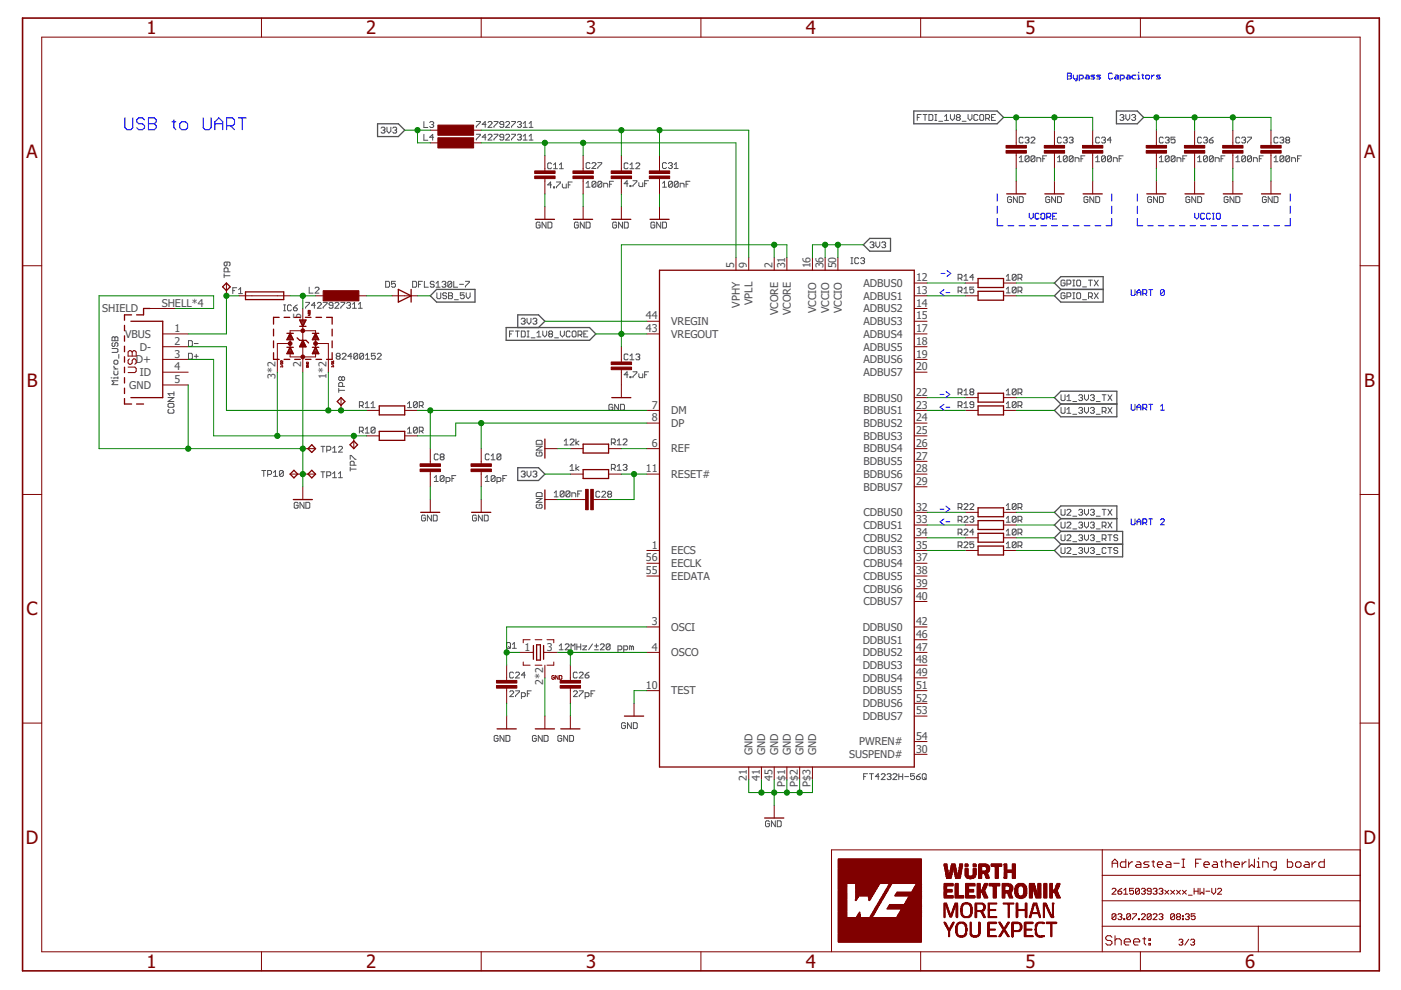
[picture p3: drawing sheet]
<svg xmlns="http://www.w3.org/2000/svg" width="297mm" height="210mm" viewBox="0 0 297 210" stroke-linecap="round" stroke-linejoin="round" font-family="sans-serif">
<defs><g id="words">
<g font-size="3.9" fill="#800000">
<text x="31.1" y="7.2">1</text>
<text x="77.7" y="7.2">2</text>
<text x="124.3" y="7.2">3</text>
<text x="170.8" y="7.2">4</text>
<text x="217.4" y="7.2">5</text>
<text x="264" y="7.2">6</text>
<text x="5.6" y="33.5">A</text>
<text x="289.2" y="33.5">A</text>
<text x="5.7" y="82">B</text>
<text x="289.3" y="82">B</text>
<text x="5.6" y="130.4">C</text>
<text x="289.2" y="130.4">C</text>
<text x="5.5" y="178.9">D</text>
<text x="289.1" y="178.9">D</text>
<text x="31.1" y="205.2">1</text>
<text x="77.7" y="205.2">2</text>
<text x="124.3" y="205.2">3</text>
<text x="170.8" y="205.2">4</text>
<text x="217.4" y="205.2">5</text>
<text x="264" y="205.2">6</text>
</g>
<g font-size="2.3" fill="#505050">
<text x="155.7" y="56.9" transform="rotate(-90 155.7 56.9)">5</text>
<text x="158.4" y="56.9" transform="rotate(-90 158.4 56.9)">9</text>
<text x="163.8" y="56.9" transform="rotate(-90 163.8 56.9)">2</text>
<text x="166.5" y="56.9" transform="rotate(-90 166.5 56.9)">31</text>
<text x="171.9" y="56.9" transform="rotate(-90 171.9 56.9)">16</text>
<text x="174.6" y="56.9" transform="rotate(-90 174.6 56.9)">36</text>
<text x="177.3" y="56.9" transform="rotate(-90 177.3 56.9)">50</text>
<text x="194.2" y="59.6">12</text>
<text x="34.3" y="65">SHELL*4</text>
<text x="156.9" y="65.3" transform="rotate(-90 156.9 65.3)">VPHY</text>
<text x="159.6" y="64.7" transform="rotate(-90 159.6 64.7)">VPLL</text>
<text x="183.1" y="60.8">ADBUS0</text>
<text x="183.1" y="63.5">ADBUS1</text>
<text x="194.2" y="62.3">13</text>
<text x="194.2" y="65">14</text>
<text x="21.7" y="66.2">SHIELD</text>
<text x="26.5" y="71.6">VBUS</text>
<text x="37" y="70.4">1</text>
<text x="63.8" y="67.7" transform="rotate(-90 63.8 67.7)">5</text>
<text x="137" y="67.7">44</text>
<text x="137" y="70.4">43</text>
<text x="142.3" y="68.9">VREGIN</text>
<text x="142.3" y="71.6">VREGOUT</text>
<text x="165" y="66.8" transform="rotate(-90 165 66.8)">VCORE</text>
<text x="167.7" y="66.8" transform="rotate(-90 167.7 66.8)">VCORE</text>
<text x="173.1" y="66.4" transform="rotate(-90 173.1 66.4)">VCCIO</text>
<text x="175.8" y="66.4" transform="rotate(-90 175.8 66.4)">VCCIO</text>
<text x="178.5" y="66.4" transform="rotate(-90 178.5 66.4)">VCCIO</text>
<text x="183.1" y="66.2">ADBUS2</text>
<text x="183.1" y="68.9">ADBUS3</text>
<text x="183.1" y="71.6">ADBUS4</text>
<text x="194.2" y="67.7">15</text>
<text x="194.2" y="70.4">17</text>
<text x="28.8" y="77">D+</text>
<text x="29.6" y="74.3">D-</text>
<text x="37" y="75.8">3</text>
<text x="37" y="73.1">2</text>
<text x="63.8" y="77.8" transform="rotate(-90 63.8 77.8)">2</text>
<text x="183.1" y="74.3">ADBUS5</text>
<text x="183.1" y="77">ADBUS6</text>
<text x="194.2" y="73.1">18</text>
<text x="194.2" y="75.8">19</text>
<text x="27.4" y="82.4">GND</text>
<text x="29.6" y="79.7">ID</text>
<text x="37" y="81.2">5</text>
<text x="37" y="78.5">4</text>
<text x="58.4" y="80.3" transform="rotate(-90 58.4 80.3)">3*2</text>
<text x="69.2" y="80.3" transform="rotate(-90 69.2 80.3)">1*2</text>
<text x="183.1" y="79.7">ADBUS7</text>
<text x="194.2" y="78.5">20</text>
<text x="194.2" y="83.9">22</text>
<text x="138.2" y="89.3">8</text>
<text x="138.2" y="86.6">7</text>
<text x="142.3" y="87.8">DM</text>
<text x="183.1" y="85.1">BDBUS0</text>
<text x="183.1" y="87.8">BDBUS1</text>
<text x="194.2" y="86.6">23</text>
<text x="194.2" y="89.3">24</text>
<text x="138.2" y="94.7">6</text>
<text x="142.3" y="95.9">REF</text>
<text x="142.3" y="90.5">DP</text>
<text x="183.1" y="90.5">BDBUS2</text>
<text x="183.1" y="93.2">BDBUS3</text>
<text x="183.1" y="95.9">BDBUS4</text>
<text x="194.2" y="92">25</text>
<text x="194.2" y="94.7">26</text>
<text x="137" y="100.1">11</text>
<text x="142.3" y="101.3">RESET#</text>
<text x="183.1" y="98.6">BDBUS5</text>
<text x="183.1" y="101.3">BDBUS6</text>
<text x="194.2" y="97.4">27</text>
<text x="194.2" y="100.1">28</text>
<text x="183.1" y="104">BDBUS7</text>
<text x="194.2" y="102.8">29</text>
<text x="183.1" y="109.4">CDBUS0</text>
<text x="183.1" y="112.1">CDBUS1</text>
<text x="194.2" y="108.2">32</text>
<text x="194.2" y="110.9">33</text>
<text x="194.2" y="113.6">34</text>
<text x="137" y="119">56</text>
<text x="138.2" y="116.3">1</text>
<text x="142.3" y="117.5">EECS</text>
<text x="183.1" y="114.8">CDBUS2</text>
<text x="183.1" y="117.5">CDBUS3</text>
<text x="194.2" y="116.3">35</text>
<text x="194.2" y="119">37</text>
<text x="137" y="121.7">55</text>
<text x="142.3" y="120.2">EECLK</text>
<text x="142.3" y="122.9">EEDATA</text>
<text x="183.1" y="120.2">CDBUS4</text>
<text x="183.1" y="122.9">CDBUS5</text>
<text x="183.1" y="125.6">CDBUS6</text>
<text x="194.2" y="121.7">38</text>
<text x="194.2" y="124.4">39</text>
<text x="183.1" y="128.3">CDBUS7</text>
<text x="194.2" y="127.1">40</text>
<text x="111.2" y="137.9">1</text>
<text x="115.9" y="137.9">3</text>
<text x="138.2" y="132.5">3</text>
<text x="138.2" y="137.9">4</text>
<text x="142.3" y="133.7">OSCI</text>
<text x="182.9" y="133.7">DDBUS0</text>
<text x="182.9" y="136.4">DDBUS1</text>
<text x="194.2" y="132.5">42</text>
<text x="194.2" y="135.2">46</text>
<text x="194.2" y="137.9">47</text>
<text x="142.3" y="139.1">OSCO</text>
<text x="182.9" y="139.1">DDBUS2</text>
<text x="182.9" y="141.8">DDBUS3</text>
<text x="194.2" y="140.6">48</text>
<text x="194.2" y="143.4">49</text>
<text x="115.1" y="145.2" transform="rotate(-90 115.1 145.2)">2*2</text>
<text x="137" y="146.1">10</text>
<text x="142.3" y="147.2">TEST</text>
<text x="182.9" y="144.5">DDBUS4</text>
<text x="182.9" y="147.2">DDBUS5</text>
<text x="182.9" y="149.9">DDBUS6</text>
<text x="194.2" y="146.1">51</text>
<text x="194.2" y="148.8">52</text>
<text x="182.9" y="152.7">DDBUS7</text>
<text x="194.2" y="151.5">53</text>
<text x="159.6" y="160.1" transform="rotate(-90 159.6 160.1)">GND</text>
<text x="162.3" y="160.1" transform="rotate(-90 162.3 160.1)">GND</text>
<text x="165" y="160.1" transform="rotate(-90 165 160.1)">GND</text>
<text x="167.7" y="160.1" transform="rotate(-90 167.7 160.1)">GND</text>
<text x="170.4" y="160.1" transform="rotate(-90 170.4 160.1)">GND</text>
<text x="173.1" y="160.1" transform="rotate(-90 173.1 160.1)">GND</text>
<text x="180" y="160.8">SUSPEND#</text>
<text x="182.1" y="158.1">PWREN#</text>
<text x="194.2" y="156.9">54</text>
<text x="194.2" y="159.6">30</text>
<text x="158.4" y="165.5" transform="rotate(-90 158.4 165.5)">21</text>
<text x="161.1" y="165.5" transform="rotate(-90 161.1 165.5)">41</text>
<text x="163.8" y="165.5" transform="rotate(-90 163.8 165.5)">45</text>
<text x="166.5" y="166.8" transform="rotate(-90 166.5 166.8)">P$1</text>
<text x="169.2" y="166.8" transform="rotate(-90 169.2 166.8)">P$2</text>
<text x="171.9" y="166.8" transform="rotate(-90 171.9 166.8)">P$3</text>
</g>
</g></defs>
<g fill="none" stroke="#505050" stroke-width=".21">
<path d="M80.8 27.2l.2-.2h.4l.2 .2-.2 .4M81.2 27.6h.2M81.4 27.6l.2 .2-.2 .4h-.4l-.2-.2M82 27v.8l.4 .4 .5-.4v-.8M83.3 27.2l.2-.2h.4l.2 .2-.2 .4M83.7 27.6h.2M83.9 27.6l.2 .2-.2 .4h-.4l-.2-.2M89.9 25.8v1.2h.8M89.9 28.5v1.2h.8M91.1 26l.2-.2h.4l.2 .2-.2 .4M91.5 26.4h.2M91.7 26.4l.2 .2-.2 .4h-.4l-.2-.2"/>
<path d="M91.9 29.1h-.8l.6-.6v1.2M101 25.8h.8v.2l-.8 .8v.2M101 28.5h.8v.2l-.8 .8v.2M103.1 26.4h-.9l.7-.6v1.2M103.1 29.1h-.9l.7-.6v1.2M103.5 26l.2-.2h.4l.2 .2v.2l-.8 .8h.8M103.5 28.7l.2-.2h.4l.2 .2v.2l-.8 .8h.8M104.7 25.8h.9v.2l-.9 .8v.2M104.7 28.5h.9v.2l-.9 .8v.2M106.8 26.4h-.6l-.2-.2 .2-.4h.4l.2 .2v.8l-.2 .2h-.4l-.2-.2M106.8 29.1h-.6l-.2-.2 .2-.4h.4l.2 .2v.8l-.2 .2h-.4l-.2-.2M107.2 26l.2-.2h.4l.2 .2v.2l-.8 .8h.8"/>
<path d="M107.2 28.7l.2-.2h.4l.2 .2v.2l-.8 .8h.8M108.5 25.8h.8v.2l-.8 .8v.2M108.5 28.5h.8v.2l-.8 .8v.2M109.7 26l.2-.2h.4l.2 .2-.2 .4M109.7 28.7l.2-.2h.4l.2 .2-.2 .4M110.1 26.4h.2M110.1 29.1h.2M110.3 26.4l.2 .2-.2 .4h-.4l-.2-.2M110.3 29.1l.2 .2-.2 .4h-.4l-.2-.2M110.9 27h.9M110.9 26.2l.5-.4v1.2M110.9 28.9l.5-.4v1.2"/>
<path d="M110.9 29.7h.9M112.2 27h.8M112.2 26.2l.4-.4v1.2M112.2 28.9l.4-.4v1.2M112.2 29.7h.8M116.9 39.2h-.8l.6-.6v1.2M116.9 34.7l-.2-.2h-.4l-.2 .2v.9l.2 .2h.4l.2-.2M117.4 39.6h.2v.2h-.2zM117.4 35.8h.8M117.4 34.9l.4-.4v1.3M118 38.6h.8v.2l-.8 .8v.2M118.6 34.9l.4-.4v1.3"/>
<path d="M118.6 35.8h.8M119.2 39v.6l.2 .2h.7v-.8M120.5 39.2h.4M121.3 38.6h-.8v1.2M124.3 38.9l.4-.5v1.3M124.3 39.7h.8M125.1 34.7l-.2-.2h-.4l-.2 .2v.8l.2 .2h.4l.2-.2M125.5 34.7l.2-.2h.4l.2 .2v.2l-.8 .8h.8M126.3 38.7v.8l-.2 .2h-.4l-.2-.2M126.3 38.7l-.2-.3h-.4l-.2 .3v.8M126.3 38.7l-.8 .8M126.7 34.5h.9v.2l-.9 .8v.2"/>
<path d="M127.6 38.7v.8l-.2 .2h-.4l-.2-.2M127.6 38.7l-.2-.3h-.4l-.2 .3v.8M127.6 38.7l-.8 .8M128 39.7v-.8h.6l.2 .2v.6M129.2 39.1h.5M130.1 38.4h-.9v1.3M133.2 34.7l-.3-.2h-.4l-.2 .2v.9l.2 .2h.4l.3-.2M133.2 38.9h-.9l.6-.6v1.3M133.6 39.3h.2v.3h-.2zM133.6 35.8h.8M133.6 34.9l.4-.4v1.3M134.2 38.3h.8v.2l-.8 .8v.3"/>
<path d="M134.8 34.7l.2-.2h.4l.2 .2v.2l-.8 .9h.8M135.4 38.7v.6l.2 .3h.7v-.9M136.7 38.9h.4M137.5 38.3h-.8v1.3M140.5 39.7h.8M140.5 38.9l.4-.5v1.3M141.3 34.7l-.2-.2h-.4l-.2 .2v.8l.2 .2h.4l.2-.2M141.7 34.7l.2-.2h.4l.2 .2-.2 .4M142.1 35.1h.2M142.3 35.1l.2 .2-.2 .4h-.4l-.2-.2M142.6 38.7v.8l-.3 .2h-.4l-.2-.2M142.6 38.7l-.3-.3h-.4l-.2 .3v.8"/>
<path d="M142.6 38.7l-.9 .8M143 35.7h.8M143 34.9l.4-.4v1.2M143.8 38.7v.8l-.2 .2h-.4l-.2-.2M143.8 38.7l-.2-.3h-.4l-.2 .3v.8M143.8 38.7l-.8 .8M144.2 39.7v-.8h.6l.2 .2v.6M145.5 39.1h.4M146.3 38.4h-.8v1.3M194.5 24.9h.4M195.3 24.3h-.8v1.2M195.7 24.3h.8"/>
<path d="M196.1 24.3v1.2M197 24.3h.6l.2 .2v.8l-.2 .2h-.6zM198.2 24.3h.4M198.2 25.5h.4M198.4 24.3v1.2M199 25.7h.9M200.3 25.5h.8M200.3 24.7l.4-.4v1.2M201.5 24.3v.8l.4 .4 .5-.4v-.8M203 24.9l-.2-.2 .2-.4h.4l.2 .2-.2 .4M203 24.9h.4M203 24.9l-.2 .2 .2 .4h.4l.2-.2-.2-.4"/>
<path d="M204 25.7h.8M205.3 24.3v.8l.4 .4 .4-.4v-.8M207.3 24.5l-.2-.2h-.4l-.2 .2v.8l.2 .2h.4l.2-.2M207.7 24.5l.2-.2h.5l.2 .2v.8l-.2 .2h-.5l-.2-.2zM209 25.1h.6l.2-.2v-.4l-.2-.2h-.6v1.2M209.4 25.1l.4 .4M210.2 24.9h.4M211.1 24.3h-.9v1.2h.9M216.1 33.4l.4-.4v1.3M216.1 34.3h.8M216.9 29.3l-.2-.2h-.4l-.2 .2v.8l.2 .2h.4l.2-.2M217.3 29.3l.3-.2h.4l.2 .2-.2 .4"/>
<path d="M217.8 29.7h.2M218 29.7l.2 .2-.2 .4h-.4l-.3-.2M218.2 33.3v.8l-.2 .2h-.4l-.3-.2M218.2 33.3l-.2-.3h-.4l-.3 .3v.8M218.2 33.3l-.9 .8M218.6 29.3l.2-.2h.4l.2 .2v.2l-.8 .8h.8M219.4 33.3v.8l-.2 .2h-.4l-.2-.2M219.4 33.3l-.2-.3h-.4l-.2 .3v.8M219.4 33.3l-.8 .8M219.8 34.3v-.9h.7l.2 .3v.6M221.1 33.7h.4M221.9 33h-.8v1.3"/>
<path d="M224.2 34.3h.8M224.2 33.4l.4-.4v1.3M225 29.3l-.2-.2h-.4l-.2 .2v.8l.2 .2h.4l.2-.2M225.4 29.3l.3-.2h.4l.2 .2-.2 .4M225.8 29.7h.3M226.1 29.7l.2 .2-.2 .4h-.4l-.3-.2M226.3 33.3v.8l-.2 .2h-.4l-.3-.2M226.3 33.3l-.2-.3h-.4l-.3 .3v.8M226.3 33.3l-.9 .8M226.7 29.3l.2-.2h.4l.2 .2-.2 .4M227.1 29.7h.2M227.3 29.7l.2 .2-.2 .4h-.4l-.2-.2"/>
<path d="M227.5 33.3v.8l-.2 .2h-.4l-.2-.2M227.5 33.3l-.2-.3h-.4l-.2 .3v.8M227.5 33.3l-.8 .8M227.9 34.3v-.9h.7l.2 .3v.6M229.2 33.7h.4M230 33h-.8v1.3M232.3 34.3h.9M232.3 33.4l.4-.4v1.3M233.1 29.3l-.2-.2h-.4l-.2 .2v.8l.2 .2h.4l.2-.2M233.6 29.3l.1-.2h.5l.2 .2-.2 .4M234 29.7h.2M234.2 29.7l.2 .2-.2 .4h-.5l-.1-.2"/>
<path d="M234.4 33.3v.8l-.2 .2h-.4l-.2-.2M234.4 33.3l-.2-.3h-.4l-.2 .3v.8M234.4 33.3l-.8 .8M235.6 29.7h-.8l.6-.6v1.2M235.6 33.3v.8l-.2 .2h-.4l-.2-.2M235.6 33.3l-.2-.3h-.4l-.2 .3v.8M235.6 33.3l-.8 .8M236.1 34.3v-.9h.6l.2 .3v.6M237.3 33.7h.4M237.4 24.5l.3-.2h.4l.2 .2-.2 .4M237.8 24.9h.3M238.1 24.9l.2 .2-.2 .4h-.4l-.3-.2"/>
<path d="M238.1 33h-.8v1.3M238.7 24.3v.8l.4 .4 .4-.4v-.8M239.9 24.5l.2-.2h.5l.2 .2-.2 .4M240.3 24.9h.3M240.6 24.9l.2 .2-.2 .4h-.5l-.2-.2M245.8 34.3h.9M245.8 33.4l.4-.4v1.3M246.6 29.3l-.2-.2h-.4l-.2 .2v.8l.2 .2h.4l.2-.2M247.1 29.3l.2-.2h.4l.2 .2-.2 .4M247.5 29.7h.2M247.7 29.7l.2 .2-.2 .4h-.4l-.2-.2M247.9 33.3v.8l-.2 .2h-.4l-.2-.2"/>
<path d="M247.9 33.3l-.2-.3h-.4l-.2 .3v.8M247.9 33.3l-.8 .8M249.1 29.1h-.8v.6l.4-.2 .4 .2v.4l-.2 .2h-.4l-.2-.2M249.1 33.3v.8l-.2 .2h-.4l-.2-.2M249.1 33.3l-.2-.3h-.4l-.2 .3v.8M249.1 33.3l-.8 .8M249.6 34.3v-.9h.6l.2 .3v.6M250.8 33.7h.4M251.6 33h-.8v1.3M253.9 34.3h.8M253.9 33.4l.4-.4v1.3M254.7 29.3l-.2-.2h-.4l-.2 .2v.8l.2 .2h.4l.2-.2"/>
<path d="M255.2 29.3l.2-.2h.4l.2 .2-.2 .4M255.6 29.7h.2M255.8 29.7l.2 .2-.2 .4h-.4l-.2-.2M256 33.3v.8l-.2 .2h-.4l-.2-.2M256 33.3l-.2-.3h-.4l-.2 .3v.8M256 33.3l-.8 .8M256.4 29.7h.6l.2 .4-.2 .2h-.4l-.2-.2zM257.2 29.1l-.8 .6M257.2 33.3v.8l-.2 .2h-.4l-.2-.2M257.2 33.3l-.2-.3h-.4l-.2 .3v.8M257.2 33.3l-.8 .8M257.6 34.3v-.9h.7l.2 .3v.6"/>
<path d="M258.9 33.7h.4M259.7 33h-.8v1.3M262 34.3h.8M262 33.4l.4-.4v1.3M262.8 29.3l-.2-.2h-.4l-.2 .2v.8l.2 .2h.4l.2-.2M263.2 29.3l.3-.2h.4l.2 .2-.2 .4M263.7 29.7h.2M263.9 29.7l.2 .2-.2 .4h-.4l-.3-.2M264.1 33.3v.8l-.2 .2h-.4l-.2-.2M264.1 33.3l-.2-.3h-.4l-.2 .3v.8M264.1 33.3l-.8 .8M264.5 29.1h.8v.2l-.8 .8v.2"/>
<path d="M265.3 33.3v.8l-.2 .2h-.4l-.2-.2M265.3 33.3l-.2-.3h-.4l-.2 .3v.8M265.3 33.3l-.8 .8M265.7 34.3v-.9h.7l.2 .3v.6M267 33.7h.4M267.8 33h-.8v1.3M270.1 34.3h.9M270.1 33.4l.4-.4v1.3M271 29.3l-.3-.2h-.4l-.2 .2v.8l.2 .2h.4l.3-.2M271.4 29.3l.2-.2h.4l.2 .2-.2 .4M271.8 29.7h.2M272 29.7l.2 .2-.2 .4h-.4l-.2-.2"/>
<path d="M272.2 33.3v.8l-.2 .2h-.4l-.2-.2M272.2 33.3l-.2-.3h-.4l-.2 .3v.8M272.2 33.3l-.8 .8M272.8 29.7l-.2-.2 .2-.4h.4l.2 .2-.2 .4M272.8 29.7h.4M272.8 29.7l-.2 .2 .2 .4h.4l.2-.2-.2-.4M273.4 33.3v.8l-.2 .2h-.4l-.2-.2M273.4 33.3l-.2-.3h-.4l-.2 .3v.8M273.4 33.3l-.8 .8M273.9 34.3v-.9h.6l.2 .3v.6M275.1 33.7h.4M275.9 33h-.8v1.3"/>
<path d="M47.5 58.5h1.3M47.5 58v.9M48.1 55.6v.6l-.2 .2-.4-.2v-.4l.2-.2h.9l.2 .2v.4l-.2 .2M48.3 57.6v-.6l-.2-.2h-.4l-.2 .2v.6h1.3M81.8 59.6h.6l.2 .3v.8l-.2 .2h-.6zM83.8 59.6h-.8v.7l.6-.2 .2 .2v.4l-.2 .2h-.4l-.2-.2M87.5 59.6h.6l.2 .3v.8l-.2 .2h-.6zM89.6 59.6h-.9v1.3M90 59.6v1.3h.8M92.1 59.9l-.3-.3h-.4l-.2 .5 .2 .2h.4l.3 .4-.3 .2h-.4l-.2-.2M93.7 59.9l.2-.3h.4l.2 .3-.2 .4M95.8 59.9v.8l-.2 .2h-.4l-.2-.2"/>
<path d="M95.8 59.9l-.2-.3h-.4l-.2 .3v.8M95.8 59.9l-.8 .8M96.2 59.6v1.3h.8M98.7 59.6h.8v.3l-.8 .8v.2M114.5 47.3l-.2-.2h-.4l-.2 .2v.8l.2 .2h.4l.2-.2v-.4h-.4M115.8 47.1v1.2l-.9-1.2v1.2M116.2 47.1h.6l.2 .2v.8l-.2 .2h-.6zM122.6 47.3l-.2-.2h-.4l-.2 .2v.8l.2 .2h.4l.2-.2v-.4h-.4M123.9 47.1v1.2l-.9-1.2v1.2M124.3 47.1h.6l.2 .2v.8l-.2 .2h-.6zM130.7 47.3l-.2-.2h-.4l-.2 .2v.8l.2 .2h.4l.2-.2v-.4h-.4M132 47.1v1.2l-.9-1.2v1.2"/>
<path d="M132.4 47.1h.6l.2 .2v.8l-.2 .2h-.6zM138.8 47.3l-.2-.2h-.4l-.2 .2v.8l.2 .2h.4l.2-.2v-.4h-.4M140.1 47.1v1.2l-.9-1.2v1.2M140.5 47.1h.6l.2 .2v.8l-.2 .2h-.6zM180.4 55.9h.4M180.4 54.7h.4M180.6 54.7v1.2M182.1 54.9l-.2-.2h-.5l-.2 .2v.8l.2 .2h.5l.2-.2M182.5 54.9l.2-.2h.4l.2 .2-.2 .4M182.9 55.3h.2M183.1 55.3l.2 .2-.2 .4h-.4l-.2-.2M184.4 51.5l.3-.2h.4l.2 .2-.2 .4"/>
<path d="M184.9 51.9h.2M185.1 51.9l.2 .2-.2 .4h-.4l-.3-.2M185.7 51.3v.8l.4 .4 .4-.4v-.8M186.9 51.5l.3-.2h.4l.2 .2-.2 .4M187.4 51.9h.2M187.6 51.9l.2 .2-.2 .4h-.4l-.3-.2M203.1 59h.7l.2-.2v-.4l-.2-.2h-.7v1.2M203.6 59l.4 .4M204.4 59.4h.8M204.4 58.6l.4-.4v1.2M206.5 58.8h-.9l.6-.6v1.2M213.4 58.6l.4-.4v1.2"/>
<path d="M213.4 59.4h.8M214.5 41.9l-.3-.2h-.4l-.2 .2v.8l.2 .2h.4l.3-.2v-.4h-.5M215.4 58.4v.8l-.2 .2h-.4l-.2-.2M215.4 58.4l-.2-.2h-.4l-.2 .2v.8M215.4 58.4l-.8 .8M215.7 41.7v1.2l-.8-1.2v1.2M215.8 59h.7l.2-.2v-.4l-.2-.2h-.7v1.2M216.1 41.7h.6l.2 .2v.8l-.2 .2h-.6zM216.3 59l.4 .4M222.6 41.9l-.2-.2h-.5l-.2 .2v.8l.2 .2h.5l.2-.2v-.4h-.5M223.8 41.7v1.2l-.8-1.2v1.2M224.2 41.7h.6l.2 .2v.8l-.2 .2h-.6z"/>
<path d="M225.8 59.6l-.2-.2h-.4l-.2 .2v.8l.2 .2h.4l.2-.2v-.4h-.4M227.5 59.4h.4M227.7 59.4v1.2M228.3 59.6l.2-.2h.4l.2 .2v.8l-.2 .2h-.4l-.2-.2zM230.7 41.9l-.2-.2h-.5l-.2 .2v.8l.2 .2h.5l.2-.2v-.4h-.4M230.8 59.4h.8M231.2 59.4v1.2M231.9 41.7v1.2l-.8-1.2v1.2M232 59.4l.9 1.2M232.3 41.7h.6l.3 .2v.8l-.3 .2h-.6zM232.9 59.4l-.9 1.2M244.2 41.9l-.2-.2h-.5l-.2 .2v.8l.2 .2h.5l.2-.2v-.4h-.4"/>
<path d="M245.4 41.7v1.2l-.8-1.2v1.2M245.8 41.7h.6l.3 .2v.8l-.3 .2h-.6zM252.3 41.9l-.2-.2h-.4l-.3 .2v.8l.3 .2h.4l.2-.2v-.4h-.4M253.5 41.7v1.2l-.8-1.2v1.2M253.9 41.7h.7l.2 .2v.8l-.2 .2h-.7zM260.4 41.9l-.2-.2h-.4l-.3 .2v.8l.3 .2h.4l.2-.2v-.4h-.5M261.6 41.7v1.2l-.8-1.2v1.2M262 41.7h.7l.2 .2v.8l-.2 .2h-.7zM268.5 41.9l-.2-.2h-.5l-.1 .2v.8l.1 .2h.5l.2-.2v-.4h-.4M269.7 41.7v1.2l-.8-1.2v1.2M270.1 41.7h.7l.2 .2v.8l-.2 .2h-.7zM23.7 71.6l.3-.2 .4 .2 .4-.2 .2 .2v.6h-1.3z"/>
<path d="M23.7 73.9h1.1l.2 .2v.4l-.2 .2h-1.1M24 72.6l-.3 .3v.4l.5 .2 .2-.2v-.4l.4-.3 .2 .3v.4l-.2 .2M24.2 77.6v.2l.4 .4M24.2 78.7v.6l.2 .2h.4l.2-.2v-.6M24.2 78.2h.8M24.4 76.4h.4l.2 .2v.4l-.2 .2h-.4l-.2-.2v-.4zM24.4 71.6v.6M25 79.9v.4M25.2 75.1v.9M40 72.2h.6l.2 .2v.9l-.2 .1h-.6zM40 74.9h.6l.2 .2v.8l-.2 .3h-.6zM41.2 75.5h.8"/>
<path d="M41.2 72.8h.8M41.6 75.1v.8M49.4 61.6h.4M50.2 61h-.8v1.3M50.6 61.4l.4-.4v1.3M50.6 62.3h.8M60.1 65.9h.5M60.1 64.6h.5M60.3 64.6v1.3M61.8 64.9l-.2-.3h-.4l-.2 .3v.8l.2 .2h.4l.2-.2M62.2 65.3h.6l.2 .4-.2 .2h-.4l-.2-.2zM63 64.6l-.8 .7"/>
<path d="M64.8 64.1h.8v.2l-.8 .9v.2M65.6 60.9v1.2h.8M66.8 61.1l.2-.2h.4l.2 .2v.2l-.8 .8h.8M66.9 64.7h-.9l.7-.6v1.3M67.3 64.3l.2-.2h.4l.2 .2v.2l-.8 .9h.8M68.5 64.1h.8v.2l-.8 .9v.2M70.6 64.7h-.6l-.2-.2 .2-.4h.4l.2 .2v.9l-.2 .2h-.4l-.2-.2M71 64.3l.2-.2h.4l.2 .2v.2l-.8 .9h.8M71.5 75.5l-.2-.2 .2-.4h.4l.2 .2-.2 .4M71.5 75.5l-.2 .2 .2 .5h.4l.2-.3-.2-.4M71.5 75.5h.4M72.3 64.1h.8v.2l-.8 .9v.2"/>
<path d="M72.5 75.1l.2-.2h.5l.2 .2v.2l-.9 .9h.9M73.5 64.3l.2-.2h.4l.2 .2-.2 .4M73.9 64.7h.2M74.1 64.7l.2 .2-.2 .5h-.4l-.2-.2M74.6 75.5h-.8l.6-.6v1.3M74.7 65.4h.9M74.7 64.5l.5-.4v1.3M75.8 75.1l-.2-.2h-.4l-.2 .2v.8M75.8 75.1v.8l-.2 .3h-.4l-.2-.3M75.8 75.1l-.8 .8M76 65.4h.8M76 64.5l.4-.4v1.3"/>
<path d="M77.1 75.1l-.2-.2h-.4l-.2 .2v.8M77.1 75.1v.8l-.2 .3h-.4l-.2-.3M77.1 75.1l-.8 .8M77.5 76.2h.8M77.5 75.3l.4-.4v1.3M79.6 74.9h-.9v.6l.7-.2 .2 .2v.4l-.2 .3h-.4l-.3-.3M80 75.1l.2-.2h.4l.2 .2v.2l-.8 .9h.8M88.7 60.3h.5M92.5 60.9h.8M92.5 60.1l.4-.5v1.3M92.6 62.1v1l.2 .2h.4l.3-.2v-1M94.1 60.3h.2"/>
<path d="M94.3 60.3l.2 .2-.2 .4h-.4l-.2-.2M94.7 62.3l-.2-.2h-.4l-.2 .4 .2 .2h.4l.2 .4-.2 .2h-.4l-.2-.2M95.1 62.1h.6l.2 .2-.2 .4 .2 .4-.2 .2h-.6zM95.1 62.7h.6M96.4 63.5h.8M97.4 60.3h.9M98.4 62.1h-.8v.6l.4-.2 .4 .2v.4l-.2 .2h-.4l-.2-.2M98.8 62.1v.8l.5 .4 .4-.4v-.8M108 70.8h.5M108.9 70.2h-.9v1.2M109.3 70.2h.8M109.7 70.2v1.2"/>
<path d="M110.5 67.7l.2-.2h.4l.2 .2-.2 .4M110.5 70.2h.6l.3 .2v.8l-.3 .2h-.6zM110.9 68.1h.2M111.1 68.1l.2 .2-.2 .4h-.4l-.2-.2M111.7 67.5v.8l.5 .4 .4-.4v-.8M111.8 70.2h.4M111.8 71.4h.4M112 70.2v1.2M112.6 71.6h.8M113 67.7l.2-.2h.4l.2 .2-.2 .4M113.4 68.1h.2M113.6 68.1l.2 .2-.2 .4h-.4l-.2-.2"/>
<path d="M113.8 71.4h.9M113.8 70.6l.5-.4v1.2M115.1 70.2v.8l.4 .4 .4-.4v-.8M116.5 70.8l-.2-.2 .2-.4h.4l.3 .2-.3 .4M116.5 70.8h.4M116.5 70.8l-.2 .2 .2 .4h.4l.3-.2-.3-.4M117.6 71.6h.8M118.8 70.2v.8l.4 .4 .5-.4v-.8M120.9 70.4l-.2-.2h-.4l-.2 .2v.8l.2 .2h.4l.2-.2M121.3 70.4l.2-.2h.4l.2 .2v.8l-.2 .2h-.4l-.2-.2zM122.6 71h.6l.2-.2v-.4l-.2-.2h-.6v1.2M123 71l.4 .4"/>
<path d="M123.8 70.8h.4M124.6 70.2h-.8v1.2h.8M133.2 75.2l-.3-.1h-.4l-.2 .1v.9l.2 .2h.4l.3-.2M133.2 79.5h-.9l.6-.7v1.3M133.6 79.9h.2v.2h-.2zM133.6 75.5l.4-.4v1.2M133.6 76.3h.8M134.2 78.8h.8v.2l-.8 .9v.2M134.8 75.2l.2-.1h.4l.2 .1-.2 .5M135.2 75.7h.2M135.4 79.2v.7l.2 .2h.7v-.9M135.4 75.7l.2 .2-.2 .4h-.4l-.2-.2"/>
<path d="M136.7 79.5h.4M137.5 78.8h-.8v1.3M203.1 61.7h.7l.2-.2v-.4l-.2-.2h-.7v1.2M203.6 61.7l.4 .4M204.4 62.1h.8M204.4 61.3l.4-.4v1.2M206.5 60.9h-.9v.6l.6-.2 .3 .2v.4l-.3 .2h-.4l-.2-.2M213.4 61.3l.4-.4v1.2M213.4 62.1h.8M215.4 61.1l-.2-.2h-.4l-.2 .2v.8M215.4 61.1v.8l-.2 .2h-.4l-.2-.2M215.4 61.1l-.8 .8"/>
<path d="M215.8 61.7h.7l.2-.2v-.4l-.2-.2h-.7v1.2M216.3 61.7l.4 .4M225.8 62.3l-.2-.2h-.4l-.2 .2v.8l.2 .2h.4l.2-.2v-.4h-.4M226.2 60.2h.6l.2-.2v-.4l-.2-.2h-.6v1.2M226.2 62.9h.6l.2-.2v-.4l-.2-.2h-.6v1.2M227.5 60.6h.4M227.5 62.1h.4M227.5 63.3h.4M227.7 62.1v1.2M228.5 62.1h.4l.2 .2v.8l-.2 .2h-.4l-.2-.2v-.8zM229.5 60.8h.9M229.5 63.5h.9"/>
<path d="M230.8 62.9h.6l.2-.2v-.4l-.2-.2h-.6v1.2M231.2 62.9l.4 .4M232 62.1l.9 1.2M232.9 62.1l-.9 1.2M23.5 80.1h.2M25 80.7h-1.3l.5 .5-.5 .4h1.3M25 80.1h-.8v.2M35.6 85.7l.2-.2h.9l.2 .2v.5l-.2 .2h-.9l-.2-.2zM35.6 84.3h1.3l-1.3 .8h1.3M35.8 86.8l-.2 .2v.4l.2 .2h.9l.2-.2v-.4l-.2-.2M36.9 83.5h-1.3l.4 .4M36.9 83.1v.8"/>
<path d="M55.5 99.8h.8M55.9 99.8v1.2M60.1 100l-.2-.2h-.5l-.2 .2v.8M60.1 100v.8l-.2 .2h-.5l-.2-.2M60.1 100l-.9 .8M68.1 94.6h.8M68.5 94.6v1.3M69.3 95.5h.6l.2-.3v-.4l-.2-.2h-.6v1.3M70.5 95l.5-.4v1.3M70.5 95.9h.9M71.8 94.8l.2-.2h.4l.2 .2v.2l-.8 .9h.8M71.8 82.3v.9"/>
<path d="M71.8 82.8h1.3M72.5 80.1l.1-.2 .5 .2v.4l-.2 .2-.4-.2M72.5 80.1l-.3-.2-.4 .2v.4l.2 .2 .5-.2M72.5 80.1v.4M72.6 81.9v-.6l-.1-.2h-.5l-.2 .2v.6h1.3M74.3 99.5h1.2M74.3 97.4v-.8h.2l.8 .8h.2M74.3 99v.9M75.1 98.6v-.6l-.2-.2h-.4l-.2 .2v.6h1.2M76.2 86h.6l.2-.2v-.4l-.2-.2h-.6v1.2M76.2 91.4h.6l.2-.2v-.4l-.2-.2h-.6v1.2M76.6 91.4l.4 .4"/>
<path d="M76.6 86l.4 .4M77.4 86.4h.9M77.4 91.8h.9M77.4 91l.5-.4v1.2M77.4 85.6l.5-.4v1.2M78.7 86.4h.8M78.7 85.6l.4-.4v1.2M79.5 90.8v.8l-.2 .2h-.4l-.2-.2M79.5 90.8l-.2-.2h-.4l-.2 .2v.8M79.5 90.8l-.8 .8M86.4 86.4h.8M86.4 91l.4-.4v1.2"/>
<path d="M86.4 85.6l.4-.4v1.2M86.4 91.8h.8M88.5 85.4v.8l-.2 .2h-.4l-.2-.2M88.5 85.4l-.2-.2h-.4l-.2 .2v.8M88.5 90.8v.8l-.2 .2h-.4l-.2-.2M88.5 90.8l-.2-.2h-.4l-.2 .2v.8M88.5 90.8l-.8 .8M88.5 85.4l-.8 .8M88.9 86h.6l.2-.2v-.4l-.2-.2h-.6v1.2M88.9 91.4h.6l.2-.2v-.4l-.2-.2h-.6v1.2M89.3 91.4l.4 .4M89.3 86l.4 .4"/>
<path d="M92.9 96.5l-.2-.3h-.4l-.2 .3v.8l.2 .2h.4l.2-.2M93.5 96.9l-.2-.2 .2-.5h.4l.2 .3-.2 .4M93.5 96.9l-.2 .2 .2 .4h.4l.2-.2-.2-.4M93.5 96.9h.4M103.7 96.5l-.2-.3h-.4l-.2 .3v.8l.2 .2h.4l.2-.2M104.1 97.5h.9M104.1 96.7l.4-.5v1.3M106.2 96.5l-.2-.3h-.4l-.2 .3v.8M106.2 96.5v.8l-.2 .2h-.4l-.2-.2M106.2 96.5l-.8 .8M111.7 99.9v.8l.5 .4 .4-.4v-.8M113.7 94.6h1.2l-1.2 .8h1.2"/>
<path d="M113.9 95.8l-.2 .3v.4l.2 .2h.8l.2-.2v-.4l-.2-.3h-.4v.5M113.9 93.4h.8l.2 .2v.6h-1.2v-.6zM119.6 93.5l.4-.4v1.2M119.6 94.3h.9M120.9 98.9l.4-.4v1.2M120.9 99.7h.8M120.9 93.3l.2-.2h.4l.2 .2v.2l-.8 .8h.8M122.1 93.1v1.2M122.1 98.5v1.2M122.7 98.9l-.6 .4 .6 .4M122.7 93.5l-.6 .4 .6 .4M129.6 93.9h.6l.3-.2v-.4l-.3-.2h-.6v1.2"/>
<path d="M129.6 99.3h.6l.3-.2v-.4l-.3-.2h-.6v1.2M129.9 85.9l-.2-.2h-.4l-.2 .2v.9l.2 .2h.4l.2-.2v-.5h-.4M130 99.3l.5 .4M130 93.9l.5 .4M130.9 98.9l.4-.4v1.2M130.9 93.5l.4-.4v1.2M130.9 99.7h.8M130.9 94.3h.8M131.1 85.7v1.3l-.8-1.3v1.3M131.6 85.7h.6l.2 .2v.9l-.2 .2h-.6zM132.1 93.3l.2-.2h.4l.2 .2v.2l-.8 .8h.8M132.1 98.7l.2-.2h.4l.2 .2-.2 .4"/>
<path d="M132.5 99.1h.2M132.7 99.1l.2 .2-.2 .4h-.4l-.2-.2M203.1 83.3h.7l.2-.2v-.4l-.2-.2h-.7v1.2M203.1 86h.7l.2-.2v-.4l-.2-.2h-.7v1.2M203.6 83.3l.4 .4M203.6 86l.4 .4M204.4 83.7h.8M204.4 86.4h.8M204.4 82.9l.4-.4v1.2M204.4 85.6l.4-.4v1.2M205.8 83.1l-.2 .2 .2 .4h.4l.3-.2-.3-.4M205.8 83.1l-.2-.2 .2-.4h.4l.3 .2-.3 .4"/>
<path d="M205.8 83.1h.4M206.5 85.8h-.7l-.2-.2 .2-.4h.4l.3 .2v.8l-.3 .2h-.4l-.2-.2M213.4 82.9l.4-.4v1.2M213.4 85.6l.4-.4v1.2M213.4 83.7h.8M213.4 86.4h.8M215.4 82.7l-.2-.2h-.4l-.2 .2v.8M215.4 85.4l-.2-.2h-.4l-.2 .2v.8M215.4 82.7v.8l-.2 .2h-.4l-.2-.2M215.4 85.4v.8l-.2 .2h-.4l-.2-.2M215.4 82.7l-.8 .8M215.4 85.4l-.8 .8"/>
<path d="M215.8 83.3h.7l.2-.2v-.4l-.2-.2h-.7v1.2M215.8 86h.7l.2-.2v-.4l-.2-.2h-.7v1.2M216.3 83.3l.4 .4M216.3 86l.4 .4M225 86.4v1l.2 .2h.4l.2-.2v-1M225 83.7v1l.2 .2h.4l.2-.2v-1M226.2 87.6h.8M226.2 84.9h.8M226.2 84.1l.4-.4v1.2M226.2 86.8l.4-.4v1.2M227.5 85.1h.8M227.5 87.8h.8"/>
<path d="M228.7 83.9l.2-.2h.4l.2 .2-.2 .4M228.7 86.6l.2-.2h.4l.2 .2-.2 .4M229.1 84.3h.2M229.1 87h.2M229.3 84.3l.2 .2-.2 .4h-.4l-.2-.2M229.3 87l.2 .2-.2 .4h-.4l-.2-.2M229.9 83.7v.8l.5 .4 .4-.4v-.8M229.9 86.4v.8l.5 .4 .4-.4v-.8M231.2 83.9l.2-.2h.4l.2 .2-.2 .4M231.2 86.6l.2-.2h.4l.2 .2-.2 .4M231.6 84.3h.2M231.6 87h.2"/>
<path d="M231.8 87l.2 .2-.2 .4h-.4l-.2-.2M231.8 84.3l.2 .2-.2 .4h-.4l-.2-.2M232.4 85.1h.9M232.4 87.8h.9M233.7 83.7h.8M233.7 87.2h.6l.2-.2v-.4l-.2-.2h-.6v1.2M234.1 83.7v1.2M234.1 87.2l.4 .4M234.9 83.7l.9 1.2M234.9 86.4l.9 1.2M235.8 83.7l-.9 1.2M235.8 86.4l-.9 1.2"/>
<path d="M56.7 100.6h.7l.2-.2v-.4l-.2-.2h-.7v1.2M58 100.2l.4-.4v1.2M58 101h.8M63.2 106.7l-.2-.2h-.4l-.2 .2v.8l.2 .3h.4l.2-.3v-.4h-.4M64.5 106.5v1.3l-.9-1.3v1.3M64.9 106.5h.6l.2 .2v.8l-.2 .3h-.6zM68.1 100h.8M68.5 100v1.3M69.3 100.9h.6l.2-.3v-.4l-.2-.2h-.6v1.3M70.5 100.4l.5-.4v1.3M70.5 101.3h.9M71.8 101.3h.8"/>
<path d="M71.8 100.4l.4-.4v1.3M90.2 109.4l-.2-.2h-.4l-.2 .2v.9l.2 .1h.4l.2-.1v-.5h-.4M91.5 109.2v1.2l-.9-1.2v1.2M91.9 109.2h.6l.2 .2v.9l-.2 .1h-.6zM92.1 101.3l.4-.5v1.3M92.1 102.1h.8M94.1 101v.9l-.2 .2h-.4l-.2-.2M94.1 101l-.2-.2h-.4l-.2 .2v.9M94.1 101l-.8 .9M94.6 102.1h.6l.2-.2v-.4l-.2-.2h-.6v1.2M95.8 101.5h.4M96.6 100.8h-.8v1.3"/>
<path d="M101 109.4l-.2-.2h-.4l-.2 .2v.9l.2 .1h.4l.2-.1v-.5h-.4M102.3 109.2v1.2l-.9-1.2v1.2M102.7 109.2h.6l.2 .2v.9l-.2 .1h-.6zM102.9 102.1h.8M102.9 101.3l.4-.5v1.3M105 101v.9l-.2 .2h-.5l-.2-.2M105 101l-.2-.2h-.5l-.2 .2v.9M105 101l-.9 .9M105.4 102.1h.6l.2-.2v-.4l-.2-.2h-.6v1.2M106.6 101.5h.4M107.4 100.8h-.8v1.3M110.5 100.1l.2-.2h.4l.2 .2-.2 .4"/>
<path d="M110.9 100.5h.2M111.1 100.5l.2 .2-.2 .4h-.4l-.2-.2M113 100.1l.2-.2h.4l.2 .2-.2 .4M113.4 100.5h.2M113.6 100.5l.2 .2-.2 .4h-.4l-.2-.2M113.7 105.7h1.2l-1.2 .8h1.2M113.9 104.4h.8l.2 .2v.7h-1.2v-.7zM113.9 106.9l-.2 .2v.4l.2 .3h.8l.2-.3v-.4l-.2-.2h-.4v.4M117.5 104.5l.4-.4v1.2M117.5 105.3h.8M119.6 104.3v.8l-.2 .2h-.4l-.2-.2M119.6 104.3l-.2-.2h-.4l-.2 .2v.8"/>
<path d="M119.6 104.3l-.8 .8M120.8 104.3v.8l-.2 .2h-.4l-.2-.2M120.8 104.3l-.2-.2h-.4l-.2 .2v.8M120.8 104.3l-.8 .8M121.2 105.3v-.8h.7l.2 .2v.6M122.5 104.7h.4M123.3 104.1h-.8v1.2M127.2 104.4l-.2-.2h-.4l-.3 .2v.8l.3 .2h.4l.2-.2M127.6 104.4l.2-.2h.4l.2 .2v.2l-.8 .8h.8M129 104.8l-.2-.2 .2-.4h.5l.2 .2-.2 .4M129 104.8l-.2 .2 .2 .4h.5l.2-.2-.2-.4M129 104.8h.5"/>
<path d="M203.1 107.6h.7l.2-.2v-.4l-.2-.2h-.7v1.2M203.1 110.3h.7l.2-.2v-.4l-.2-.2h-.7v1.2M203.1 113h.7l.2-.2v-.4l-.2-.2h-.7v1.2M203.1 115.7h.7l.2-.2v-.4l-.2-.2h-.7v1.2M203.6 107.6l.4 .4M203.6 110.3l.4 .4M203.6 113l.4 .4M203.6 115.7l.4 .4M204.4 107l.2-.2h.4l.2 .2v.2l-.8 .8h.8M204.4 109.7l.2-.2h.4l.2 .2v.2l-.8 .8h.8M204.4 112.4l.2-.2h.4l.2 .2v.2l-.8 .8h.8M204.4 115.1l.2-.2h.4l.2 .2v.2l-.8 .8h.8"/>
<path d="M205.6 107l.2-.2h.4l.3 .2v.2l-.9 .8h.9M205.6 109.7l.2-.2h.4l.3 .2-.3 .4M206 110.1h.2M206.2 110.1l.3 .2-.3 .4h-.4l-.2-.2M206.5 114.9h-.9v.6l.6-.2 .3 .2v.4l-.3 .2h-.4l-.2-.2M206.5 112.8h-.9l.6-.6v1.2M213.4 107.2l.4-.4v1.2M213.4 109.9l.4-.4v1.2M213.4 112.6l.4-.4v1.2M213.4 115.3l.4-.4v1.2M213.4 108h.8M213.4 110.7h.8"/>
<path d="M213.4 113.4h.8M213.4 116.1h.8M215.4 107l-.2-.2h-.4l-.2 .2v.8M215.4 109.7l-.2-.2h-.4l-.2 .2v.8M215.4 112.4l-.2-.2h-.4l-.2 .2v.8M215.4 115.1l-.2-.2h-.4l-.2 .2v.8M215.4 107v.8l-.2 .2h-.4l-.2-.2M215.4 109.7v.8l-.2 .2h-.4l-.2-.2M215.4 112.4v.8l-.2 .2h-.4l-.2-.2M215.4 115.1v.8l-.2 .2h-.4l-.2-.2M215.4 107l-.8 .8M215.4 109.7l-.8 .8"/>
<path d="M215.4 112.4l-.8 .8M215.4 115.1l-.8 .8M215.8 107.6h.7l.2-.2v-.4l-.2-.2h-.7v1.2M215.8 110.3h.7l.2-.2v-.4l-.2-.2h-.7v1.2M215.8 113h.7l.2-.2v-.4l-.2-.2h-.7v1.2M215.8 115.7h.7l.2-.2v-.4l-.2-.2h-.7v1.2M216.3 107.6l.4 .4M216.3 110.3l.4 .4M216.3 113l.4 .4M216.3 115.7l.4 .4M225 108v1l.2 .2h.4l.2-.2v-1M225 110.7v1l.2 .3h.4l.2-.3v-1"/>
<path d="M225 113.4v1l.2 .2h.4l.2-.2v-1M225 116.1v1l.2 .2h.4l.2-.2v-1M226.2 110.9l.2-.2h.4l.2 .2v.2l-.8 .9h.8M226.2 108.2l.2-.2h.4l.2 .2v.2l-.8 .8h.8M226.2 113.6l.2-.2h.4l.2 .2v.2l-.8 .8h.8M226.2 116.3l.2-.2h.4l.2 .2v.2l-.8 .8h.8M227.5 109.5h.8M227.5 112.1h.8M227.5 114.9h.8M227.5 117.6h.8M228.7 110.9l.2-.2h.4l.2 .2-.2 .4M228.7 108.2l.2-.2h.4l.2 .2-.2 .4"/>
<path d="M228.7 113.6l.2-.2h.4l.2 .2-.2 .4M228.7 116.3l.2-.2h.4l.2 .2-.2 .4M229.1 108.6h.2M229.1 111.3h.2M229.1 114h.2M229.1 116.7h.2M229.3 108.6l.2 .2-.2 .4h-.4l-.2-.2M229.3 111.3l.2 .2-.2 .5h-.4l-.2-.3M229.3 114l.2 .2-.2 .4h-.4l-.2-.2M229.3 116.7l.2 .2-.2 .4h-.4l-.2-.2M229.9 108v.8l.5 .4 .4-.4v-.8M229.9 110.7v.8l.5 .5 .4-.5v-.8"/>
<path d="M229.9 113.4v.8l.5 .4 .4-.4v-.8M229.9 116.1v.8l.5 .4 .4-.4v-.8M231.2 110.9l.2-.2h.4l.2 .2-.2 .4M231.2 108.2l.2-.2h.4l.2 .2-.2 .4M231.2 113.6l.2-.2h.4l.2 .2-.2 .4M231.2 116.3l.2-.2h.4l.2 .2-.2 .4M231.6 108.6h.2M231.6 111.3h.2M231.6 114h.2M231.6 116.7h.2M231.8 108.6l.2 .2-.2 .4h-.4l-.2-.2M231.8 111.3l.2 .2-.2 .5h-.4l-.2-.3"/>
<path d="M231.8 114l.2 .2-.2 .4h-.4l-.2-.2M231.8 116.7l.2 .2-.2 .4h-.4l-.2-.2M232.4 109.5h.9M232.4 112.1h.9M232.4 114.9h.9M232.4 117.6h.9M233.7 111.5h.6l.2-.2v-.4l-.2-.2h-.6v1.3M233.7 114.2h.6l.2-.2v-.4l-.2-.2h-.6v1.2M233.7 108h.8M234.1 108v1.2M234.1 111.5l.4 .5M234.1 114.2l.4 .4"/>
<path d="M234.5 116.3l-.2-.2h-.4l-.2 .2v.8l.2 .2h.4l.2-.2M234.9 108l.9 1.2M234.9 110.7l.9 1.3M234.9 113.4h.9M234.9 116.1h.9M235.3 113.4v1.2M235.3 116.1v1.2M235.8 108l-.9 1.2M235.8 110.7l-.9 1.3M237 113.6l-.2-.2h-.4l-.2 .2 .2 .4h.4l.2 .2-.2 .4h-.4l-.2-.2M237 116.3l-.2-.2h-.4l-.2 .2 .2 .4h.4l.2 .2-.2 .4h-.4l-.2-.2M107.4 136.4l.2-.2h.4l.2 .2v.9l-.2 .2h-.4l-.2-.2z"/>
<path d="M107.8 137.1l.4 .4M108.6 137.5h.9M108.6 136.6l.5-.4v1.3M118.6 136.9l.4-.4v1.3M118.6 137.8h.8M119.8 136.7l.2-.2h.4l.2 .2v.2l-.8 .9h.8M121.1 137.8v-1.3l.4 .4 .4-.4v1.3M122.3 136.5v1.3M122.3 137.2h.8M123.1 136.5v1.3M123.5 136.9h.9l-.9 .9h.9M125.6 136.5l-.8 1.3"/>
<path d="M126 137.8h.9M126 136.9h.9M126.4 136.5v.9M127.3 136.7l.2-.2h.4l.2 .2v.2l-.8 .9h.8M129.3 136.7v.9l-.2 .2h-.4l-.2-.2M129.3 136.7l-.2-.2h-.4l-.2 .2v.9M129.3 136.7l-.8 .9M131 137.8h.6l.2-.2v-.4l-.2-.3h-.6v1.3M132.2 137.8h.7l.2-.2v-.4l-.2-.3h-.7v1.3M133.9 137.2l.2-.3 .2 .3v.6M133.9 137.2l-.4-.3v.9M133.9 137.2v.6"/>
<path d="M105.6 156.1l-.2-.2h-.4l-.2 .2v.9l.2 .2h.4l.2-.2v-.5h-.4M106.8 155.9v1.3l-.8-1.3v1.3M107.3 155.9h.6l.2 .2v.9l-.2 .2h-.6zM108.1 146.7l.2-.2h.4l.2 .2v.2l-.8 .8h.8M108.9 142.7l-.2-.2h-.4l-.2 .2v.9l.2 .1h.4l.2-.1M109.3 146.5h.8v.2l-.8 .8v.2M109.3 142.7l.2-.2h.4l.2 .2v.2l-.8 .8h.8M110.6 147.7h.6l.2-.2v-.4l-.2-.2h-.6v1.2M111.4 143.1h-.8l.6-.6v1.2M111.8 147.1h.4M112.6 146.5h-.8v1.2M113.7 156.1l-.2-.2h-.4l-.2 .2v.9l.2 .2h.4l.2-.2v-.5h-.4"/>
<path d="M115 155.9v1.3l-.9-1.3v1.3M115.4 155.9h.6l.2 .2v.9l-.2 .2h-.6zM119.1 156.1l-.2-.2h-.4l-.2 .2v.9l.2 .2h.4l.2-.2v-.5h-.4M120.4 155.9v1.3l-.9-1.3v1.3M120.8 155.9h.6l.2 .2v.9l-.2 .2h-.6zM121.6 146.7l.2-.2h.4l.2 .2v.2l-.8 .8h.8M122.4 142.7l-.2-.2h-.4l-.2 .2v.9l.2 .1h.4l.2-.1M122.8 146.5h.8v.2l-.8 .8v.2M122.8 142.7l.2-.2h.4l.2 .2v.2l-.8 .8h.8M124.1 143.1h.6l.2 .5-.2 .1h-.5l-.1-.1zM124.1 147.7h.6l.2-.2v-.4l-.2-.2h-.6v1.2M124.9 142.5l-.8 .6"/>
<path d="M125.3 147.1h.4M126.1 146.5h-.8v1.2M132.6 153.4l-.2-.2h-.4l-.2 .2v.9l.2 .2h.4l.2-.2v-.4h-.4M133.9 153.2v1.3l-.9-1.3v1.3M134.3 153.2h.6l.2 .2v.9l-.2 .2h-.6zM163.1 174.2l-.2-.2h-.4l-.2 .2v.9l.2 .2h.4l.2-.2v-.5h-.4M164.4 174v1.3l-.8-1.3v1.3M164.8 174h.6l.2 .2v.9l-.2 .2h-.6zM183.1 164.7h.4M183.9 164h-.8v1.3M184.3 164h.9M184.8 164v1.3"/>
<path d="M186.4 164.7h-.8l.6-.7v1.3M186.8 164.3l.2-.3h.5l.2 .3v.1l-.9 .9h.9M188.1 164.3l.2-.3h.4l.2 .3-.2 .4M188.5 164.7h.2M188.7 164.7l.2 .2-.2 .4h-.4l-.2-.2M189.3 164.3l.2-.3h.4l.3 .3v.1l-.9 .9h.9M190.6 164.7h.8M190.6 164v1.3M191.4 164v1.3M191.8 164.7h.8M193.9 164h-.8v.7l.4-.3 .4 .3v.4l-.2 .2h-.4l-.2-.2M194.3 164.7h.6l.2 .4-.2 .2h-.4l-.2-.2z"/>
<path d="M195.1 164l-.8 .7M195.5 164.3l.2-.3h.5l.2 .3v.8l-.2 .2h-.5l-.2-.2zM196 164.9l.4 .4"/>
</g>
<g fill="none" stroke="#505050" stroke-width=".28">
<path d="M80.1 26.2h4.4l1.3 1.4-1.3 1.4h-4.4zM193.7 23.5h17.7l1.4 1.4-1.4 1.3h-17.7zM236.7 23.5h4.4l1.4 1.4-1.4 1.3h-4.4zM184.4 50.5h4.4v2.8h-4.4l-1.4-1.4zM92.6 61.4h8.1v2.7h-8.1l-1.4-1.4zM107.3 69.4h17.7l1.3 1.4-1.3 1.4h-17.7zM109.8 69.4v-2.6h4.4l1.3 1.3-1.3 1.3M223.6 60l1.3-1.3h9v5.4h-9l-1.3-1.4 1.3-1.3zM224.9 61.4h9M109.8 99.2h4.4l1.3 1.3-1.3 1.4h-4.4zM223.6 84.3l1.3-1.3h11.9v5.4h-11.9l-1.3-1.4 1.3-1.3zM224.9 85.7h11.9"/>
<path d="M224.9 110l-1.3-1.4 1.3-1.3h11.9v5.4M224.9 110h11.9M224.9 110l-1.3 1.3 1.3 1.4M224.9 112.7h13.1v5.4h-13.1l-1.3-1.4 1.3-1.3M224.9 112.7l-1.3 1.3 1.3 1.4M224.9 115.4h13.1"/>
</g>
<g fill="none" stroke="#800000" stroke-width=".21">
<path d="M8.8 7.9h279.6v193.9h-279.6zM55.4 3.8v4.1M102 3.8v4.1M148.6 3.8v4.1M195.2 3.8v4.1M241.8 3.8v4.1M91.2 27.6h2.7M91.2 30.3h2.7M99.3 27.6h2.7M99.3 30.3h2.7M115.5 33v3.2M115.5 37.9v3.2"/>
<path d="M123.6 33v3.2M123.6 37.9v3.2M131.7 33v3.2M131.7 37.9v3.2M139.8 33v3.2M139.8 37.9v3.2M215.5 27.6v3.2M215.5 32.4v3.3M215.5 38.4v2.7M223.6 27.6v3.2M223.6 32.4v3.3M223.6 38.4v2.7"/>
<path d="M231.7 27.6v3.2M231.7 32.4v3.3M231.7 38.4v2.7M245.2 27.6v3.2M245.2 32.4v3.3M245.2 38.4v2.7M253.3 27.6v3.2M253.3 32.4v3.3M253.3 38.4v2.7M261.4 27.6v3.2M261.4 32.4v3.3M261.4 38.4v2.7"/>
<path d="M269.5 27.6v3.2M269.5 32.4v3.3M269.5 38.4v2.7M4.8 56.3h4M115.5 43.8v2.7M123.6 43.8v2.7M131.7 43.8v2.7M139.8 43.8v2.7M156 54.6v2.7M158.7 54.6v2.7M164.1 54.6v2.7M166.8 54.6v2.7"/>
<path d="M172.3 54.6v2.7M174.9 54.6v2.7M177.7 54.6v2.7M288.4 56.3h4M27.2 77.8h1.4l.3 .3v.6l-.3 .3h-1.4M27.2 74.6l.2-.2h.3l.3 .2 .3-.2h.3l.3 .2v.9h-1.7zM27.4 76.1l-.2 .3v.6l.2 .2h.3l.3-.2v-.6l.3-.3h.3l.3 .3v.6l-.3 .2M28 74.6v.9M31.8 65.4h5.4M34.5 70.8h5.4M34.5 73.5h5.4M34.5 76.2h5.4"/>
<path d="M34.5 78.9h5.4M48 60v2.7M50.7 62.7h10.8M59.5 77.8h.4M59.5 77l.4-.1v.2l-.3 .1zM59.5 77.7v.1M59.5 77.3l.4 .3M59.9 76.5v.3l-.2-.3-.2 .1 .1 .2M59.9 77.7v.1M61.5 70.7v-.6h5.4v.6M61.5 75.1v.6h5.4v-.6M61.5 72v1.8"/>
<path d="M61.5 72.8h-2.7v6.1M64.2 65.4v2.7M64.2 69v3.2M64.2 73.5v5.4M65 77.2h.4l-.4 .3h.4M65 77.6v.3l.4-.1-.1-.2-.1 .1M65 76.8h.3l.1 .3h-.4zM65.3 66.6l.4 .1-.4 .2M65.3 66.3l.4-.1v.3h-.4zM65.4 65.8h.3v.3h-.4zM66.9 62.7h2.7M66.9 72v1.8"/>
<path d="M66.9 72.8h2.7v6.1M70.3 76.9h.4v.2l-.3 .1zM70.3 77.7h.4M70.3 77.7v.1M70.3 77.3l.4 .3M70.7 76.5v.3M70.7 77.7v.1M70.7 76.6h-.4l.2 .2M75 62.7h2.7M83.1 62.7h5.4M131.7 73.5v3.3M131.7 78.4v5.9"/>
<path d="M137.1 68.1h2.7M137.1 70.8h2.7M193.8 68.1h2.8M193.8 60h2.8M193.8 62.7h2.8M193.8 65.4h2.8M193.8 70.8h2.8M193.8 73.5h2.8M193.8 76.2h2.8M193.8 78.9h2.8M204.7 60h2.7M204.7 62.7h2.7"/>
<path d="M212.8 60h2.7M212.8 62.7h2.7M34.5 81.6h5.4M64.2 95.1h2.7M72.3 84.3v2.7M75 92.4v2.7M77.7 87h2.7M77.7 92.4h2.7M85.8 87h2.7M85.8 92.4h2.7M91.2 95.1v3.3M91.2 100v3.2"/>
<path d="M102 95.1v3.3M102 100v3.2M115.5 95.1h2.7M120.9 95.1h2.7M129 95.1h2.7M137.1 95.1h2.7M137.1 89.7h2.7M137.1 87h2.7M193.8 95.1h2.8M193.8 89.7h2.8M193.8 87h2.8M193.8 84.3h2.8"/>
<path d="M193.8 92.4h2.8M193.8 97.8h2.8M204.7 87h2.7M204.7 84.3h2.7M212.8 87h2.7M212.8 84.3h2.7M4.8 104.8h4M61.5 100.5h5.4M64.2 103.2v2.7M91.2 105.9v2.7M102 105.9v2.7M115.5 105.9h2.7"/>
<path d="M120.9 100.5h2.7M120.9 105.9h3.3M125.8 105.9h3.2M129 100.5h2.7M137.1 100.5h2.7M137.1 116.7h2.7M137.1 119.4h2.7M193.8 100.5h2.8M193.8 116.7h2.8M193.8 119.4h2.8M193.8 103.2h2.8M193.8 108.6h2.8"/>
<path d="M193.8 111.3h2.8M193.8 114h2.8M204.7 116.7h2.7M204.7 108.6h2.7M204.7 111.3h2.7M204.7 114h2.7M212.8 116.7h2.7M212.8 108.6h2.7M212.8 111.3h2.7M212.8 114h2.7M288.4 104.8h4M110.1 138.3h3"/>
<path d="M112.4 135.6h-1.5v.7M113.5 135.6h1.4M115.3 138.3h2.9M116 135.6h1.4v.7M137.1 122.1h2.7M137.1 132.9h2.7M137.1 138.3h2.7M193.8 122.1h2.8M193.8 132.9h2.8M193.8 138.3h2.8M193.8 124.8h2.8M193.8 127.5h2.8"/>
<path d="M193.8 135.6h2.8M4.8 153.3h4M107.4 141v3.3M107.4 145.9v3.2M107.4 151.8v2.7M110.9 140.4v.6h1.5M113.5 141h1.4M115.5 141v2.7M115.5 151.8v2.7M117.4 140.4v.6h-1.4M117.5 143.4l-.1-.2-.4 .2 .1 .6 .4-.1v-.3h-.2M118.3 143.2v.8l-.5-.8v.8"/>
<path d="M118.6 143.2h.4l.1 .2-.1 .6h-.4zM120.9 141v3.3M120.9 145.9v3.2M120.9 151.8v2.7M134.4 149.1v2.7M137.1 146.4h2.7M193.8 146.4h2.8M193.8 141h2.8M193.8 143.7h2.8M193.8 149.1h2.8M193.8 151.8h2.8M193.8 157.2h2.8"/>
<path d="M193.8 159.9h2.8M288.4 153.3h4M158.7 162.6v2.7M161.4 162.6v2.7M164.1 162.6v2.7M164.1 170.7v2.7M166.8 162.6v2.7M169.5 162.6v2.7M172.3 162.6v2.7M233.7 196.4h54.7M233.7 180.2v21.6M233.7 191h54.7"/>
<path d="M233.7 185.6h54.7M235.8 198.7l-.4-.3h-.6l-.4 .3v.4l.4 .3h.6l.4 .3v.3l-.4 .4h-.6l-.4-.4M235.8 188.6l.2-.3h.4l.2 .3v.2l-.8 .8h.8M235.8 183.9v-1.2l.6-.5 .6 .5v1.2M235.8 183h1.2M236.4 198.4v2M236.4 199.4l.3-.3h.7l.3 .3v1M236.6 194l-.2-.3h-.4l-.2 .3v.8M236.6 194v.8l-.2 .2h-.4l-.2-.2M236.6 194l-.8 .8M237 189h.6l.2 .4-.2 .2h-.4l-.2-.2zM237 194l.2-.3h.4l.2 .3-.2 .4"/>
<path d="M237.4 194.4h.2M237.6 194.4l.2 .2-.2 .4h-.4l-.2-.2M237.8 188.3l-.8 .7M238.3 188.8l.4-.5v1.3M238.3 189.6h.8M238.3 194.8h.2v.2h-.2zM238.4 199.7h1.3v-.3l-.3-.3h-.7l-.3 .3v.6l.3 .4h.7M238.7 182.2v1.7h-.9l-.3-.3v-.6l.3-.3h.9M239.3 182.7v1.2M239.7 194v.8l-.2 .2h-.4l-.2-.2M239.7 194l-.2-.3h-.4l-.2 .3v.8M239.7 194l-.8 .8"/>
<path d="M240.1 193.7h.9v.3l-.9 .8v.2M240.2 182.7h-.3l-.6 .6M240.3 199.7h1.3v-.3l-.3-.3h-.7l-.3 .3v.6l.3 .4h.7M240.3 188.3h-.8v.7l.4-.2 .4 .2v.4l-.2 .2h-.4l-.2-.2M241 182.7h.6l.3 .3v.9h-.9l-.3-.3 .3-.3h.9M241.4 194.8h.2v.2h-.2zM241.6 188.6v.8l-.2 .2h-.4l-.3-.2M241.6 188.6l-.2-.3h-.4l-.3 .3v.8M241.6 188.6l-.9 .8M242 188.6l.2-.3h.4l.2 .3-.2 .4M242 194l.2-.3h.4l.2 .3v.2l-.8 .8h.8M242.3 199.1h.6"/>
<path d="M242.4 189h.2M242.6 198.7v1.3l.3 .4M242.6 189l.2 .2-.2 .4h-.4l-.2-.2M243.6 199.1h.3v.3h-.3zM243.6 182.7h-.8l-.3 .3 .3 .3h.5l.3 .3-.3 .3h-.8M244.1 189h-.7l-.2-.2 .2-.5h.5l.2 .3v.8l-.2 .2h-.5l-.2-.2M244.1 194v.8l-.2 .2h-.5l-.2-.2M244.1 194l-.2-.3h-.5l-.2 .3v.8M244.1 194l-.9 .8M244.2 182.7h.6M244.5 188.6l.2-.3h.4l.2 .3-.2 .4M244.5 194l.2-.3h.4l.2 .3v.2l-.8 .8h.8"/>
<path d="M244.5 182.5v1.1l.3 .3M244.9 189h.2M245.1 189l.2 .2-.2 .4h-.4l-.2-.2M245.4 183.3h1.1v-.3l-.3-.3h-.5l-.3 .3v.6l.3 .3h.5M245.7 188.6l.2-.3h.4l.2 .3-.2 .4M245.7 194l.2-.3h.4l.2 .3-.2 .4M246.1 189h.2M246.1 194.4h.2M246.3 189l.2 .2-.2 .4h-.4l-.2-.2M246.3 194.4l.2 .2-.2 .4h-.4l-.2-.2M247 188.8l.8 .8M247.4 182.7h.6l.3 .3v.9h-.9l-.3-.3 .3-.3h.9"/>
<path d="M247.8 188.8l-.8 .8M248.2 188.8l.8 .8M248.9 183h1.1M249 194l-.2-.3h-.4l-.2 .3v.8M249 188.8l-.8 .8M249 194v.8l-.2 .2h-.4l-.2-.2M249 194l-.8 .8M249.4 188.8l.9 .8M249.7 194.4l-.3-.2 .3-.5h.4l.2 .3-.2 .4M249.7 194.4l-.3 .2 .3 .4h.4l.2-.2-.2-.4M249.7 194.4h.4M250 199.3l.2-.2h.4l.2 .2-.2 .5"/>
<path d="M250.3 188.8l-.9 .8M250.4 199.8h.2M250.6 199.8l.2 .2-.2 .4h-.4l-.2-.2M250.6 183.9h.6M250.6 182.2h.6M250.7 188.8l.8 .8M250.7 194.8h.2v.2h-.2zM250.7 194.2h.2v.2h-.2zM250.9 182.2v1.7M251.3 194l.2-.3h.4l.2 .3-.2 .4M251.5 188.8l-.8 .8M251.7 194.4h.2"/>
<path d="M251.9 189.8h.9M251.9 194.4l.2 .2-.2 .4h-.4l-.2-.2M252 199.1l-.8 1.3M252.4 199.3l.2-.2h.5l.2 .2-.2 .5M252.9 199.8h.2M253.1 199.8l.2 .2-.2 .4h-.5l-.2-.2M253.2 189h.8M253.2 188.3v1.3M253.4 193.7h-.8v.7l.4-.2 .4 .2v.4l-.2 .2h-.4l-.2-.2M253.5 183h.6M254 188.3v1.3M254.4 188.3v1.3l.4-.4 .4 .4v-1.3"/>
<path d="M254.7 182.2h-1.2v1.7M255.2 183.3h1.2v-.3l-.3-.3h-.6l-.3 .3v.6l.3 .3h.6M255.7 189h.8M256.9 188.3v.9l.4 .4 .4-.4v-.9M257.3 182.7h.6l.2 .3v.9h-.8l-.3-.3 .3-.3h.8M258.1 188.6l.3-.3h.4l.2 .3v.2l-.9 .8h.9M258.7 182.7h.6M259 182.5v1.1l.3 .3M259.9 183l.3-.3h.6l.2 .3v.9M259.9 182.2v1.7M261.6 183.3h1.2v-.3l-.3-.3h-.6l-.3 .3v.6l.3 .3h.6M263.4 182.7v1.2"/>
<path d="M264.2 182.7h-.3l-.5 .6M264.8 182.2v1.7l.6-.6 .6 .6v-1.7M266.6 183.9h.5M266.6 182.7h.2v1.2M266.8 196.4v5.4M266.8 181.9v.3M267.7 183.9v-1.2h.9l.3 .3v.9M270.6 183.9h-.9l-.2-.3v-.6l.2-.3h.9v1.5l-.3 .3h-.3M272.9 182.2v1.7h.9l.3-.3v-.6l-.3-.3h-.9M274.7 183l.3-.3h.5l.3 .3v.6l-.3 .3h-.5l-.3-.3zM276.7 182.7h.6l.3 .3v.9h-.9l-.3-.3 .3-.3h.9M278.2 182.7v1.2"/>
<path d="M279 182.7h-.3l-.5 .6M280.8 182.2v1.7h-.9l-.3-.3v-.6l.3-.3h.9M288.4 180.2h-112.1v21.6M55.4 201.8v4M102 201.8v4M148.6 201.8v4M195.2 201.8v4M241.8 201.8v4M243.6 200h.3v.4h-.3z"/>
</g>
<g fill="none" stroke="#800000" stroke-width=".28">
<path d="M113.5 46.5h4.1M121.6 46.5h4M129.7 46.5h4.1M137.8 46.5h4.1M139.8 57.3h54v105.3h-54zM207.4 59.1h5.4v1.9h-5.4zM213.4 41.1h4.1M221.5 41.1h4.1M229.6 41.1h4.1M243.1 41.1h4.1M251.2 41.1h4.1M259.4 41.1h4"/>
<path d="M267.5 41.1h4M26.4 69v1.1M26.4 71.2v1.1M26.4 73.4v1.2M26.4 75.6v1.2M26.4 77.9v1.1M27.7 68.1h6.8v16.2h-6.8M27.9 66.8h-1.5v1.1M31.8 65.4h-1.4v1.4h-1.4M47.2 60.8l.8-.8 .8 .8-.8 .8zM52 61.9h8.2v1.6h-8.2zM58 69.8v1.4"/>
<path d="M58 72.3v1.4M58 74.8v1.4h1.2M59.2 67.3h-1.2v1.4M60.2 67.3h1.2M60.2 76.2h1.2M60.8 70.7h1.4M60.8 73.6h1.4M60.9 74.9h1.2M60.9 71.8h1.2M61 74.7h1M61 71.6h1M61.1 74.5h.8"/>
<path d="M61.2 71.4h.6M61.2 74.2h.6M61.3 71.1h.4M61.3 74h.4M61.4 70.9h.2M61.4 73.7h.2M61.5 70.7l.7 1.3h-1.4zM61.5 73.6l.7 1.4h-1.4zM62.5 67.3h1.2M62.5 76.2h1.2M63 71.6l.5 .6h1.4l.5 .5M63.5 69.2h1.4"/>
<path d="M63.5 67.8h1.4l-.7 1.4zM63.6 68h1.2M63.6 73.3h1.2M63.8 68.3h.9M63.8 73h.8M63.9 68.5h.7M63.9 72.8h.6M64 68.7h.4M64 72.6h.4M64.1 69h.2M64.1 72.3h.2M64.2 72.2l.7 1.3h-1.4z"/>
<path d="M64.7 67.3h1.2M64.7 76.2h1.2M66.2 70.7h1.4M66.2 73.6h1.4M66.3 74.9h1.3M66.3 71.8h1.2M66.4 74.7h1M66.4 71.6h1M66.5 74.5h.8M66.6 71.4h.6M66.6 74.2h.6M66.7 71.1h.4"/>
<path d="M66.7 74h.4M66.8 70.9h.2M66.9 73.7h.1M66.9 70.7l.7 1.3h-1.4zM66.9 73.6l.7 1.4h-1.4zM67 67.3h1.2M67 76.2h1.2M69.2 67.3h1.2v1.4M70.4 74.8v1.4h-1.2M70.4 69.8v1.4M70.4 72.3v1.4M84.5 61.4l2.7 1.3-2.7 1.4z"/>
<path d="M87.2 61.4v2.7M207.4 61.8h5.4v1.8h-5.4zM26.4 80.1v1.1M26.4 82.3v1.1M26.4 84.5v1.2h1.5M29 85.7h1.4M62.3 99.7l.8 .8-.8 .8-.8-.8zM66.1 94.3l.8 .8-.8 .8-.8-.8zM66.1 99.7l.8 .8-.8 .8-.8-.8zM72.3 84.3l.8 .8-.8 .8-.8-.8zM74.2 94.3l.8-.8 .8 .8-.8 .8zM80.4 86.1h5.4v1.9h-5.4z"/>
<path d="M80.4 91.5h5.4v1.9h-5.4zM115.5 93.1v4M123.6 99.6h5.4v1.9h-5.4zM123.6 94.2h5.4v1.9h-5.4zM129.7 84.3h4.1M207.4 83.4h5.4v1.9h-5.4zM207.4 86.1h5.4v1.9h-5.4zM62.2 105.9h4M89.2 108.6h4M100 108.6h4.1M115.5 103.9v4M207.4 107.7h5.4v1.9h-5.4z"/>
<path d="M207.4 110.4h5.4v1.9h-5.4zM207.4 113.1h5.4v1.9h-5.4zM207.4 115.8h5.4v1.9h-5.4zM113.1 136.9v2.9M113.8 136.7h.8v3.3h-.8zM115.3 136.9v2.9M105.4 154.5h4.1M113.5 154.5h4.1M118.9 154.5h4.1M132.4 151.8h4.1M162.1 173.4h4.1"/>
</g>
<path d="M4.8 3.8h287.6v202h-287.6z" fill="none" stroke="#800000" stroke-width=".34"/>
<g fill="#800000" stroke="#800000" stroke-width=".21">
<path d="M177.7 199.6h17.7v.2h-17.7z"/>
<path d="M177.7 199.5h17.7v.2h-17.7z"/>
<path d="M177.7 199.4h17.7v.2h-17.7z"/>
<path d="M177.7 199.3h17.7v.2h-17.7z"/>
<path d="M177.7 199.2h17.7v.1h-17.7z"/>
<path d="M177.7 199.1h17.7v.1h-17.7z"/>
<path d="M177.7 199h17.7v.1h-17.7z"/>
<path d="M177.7 198.9h17.7v.1h-17.7z"/>
<path d="M177.7 198.8h17.7v.1h-17.7z"/>
<path d="M177.7 198.7h17.7v.1h-17.7z"/>
<path d="M177.7 198.6h17.7v.1h-17.7z"/>
<path d="M203.5 198.6h.7v.1h-.7z"/>
<path d="M206.3 198.6h.8v.1h-.8z"/>
<path d="M214.6 198.6l.1 .1z"/>
<path d="M220.2 198.6h.8v.1h-.8z"/>
<path d="M177.7 198.5h17.7v.1h-17.7z"/>
<path d="M201.1 198.5h.2v.1h-.2z"/>
<path d="M203.1 198.5h1.4v.1h-1.4z"/>
<path d="M206 198.5h1.4v.1h-1.4z"/>
<path d="M209.4 198.5h1.9v.1h-1.9z"/>
<path d="M211.8 198.5h.3v.1h-.3z"/>
<path d="M213.7 198.5h.3v.1h-.3z"/>
<path d="M214.5 198.5h.3v.1h-.3z"/>
<path d="M217.2 198.5h1.9v.1h-1.9z"/>
<path d="M219.9 198.5h1.5v.1h-1.5z"/>
<path d="M222.8 198.5h.2v.1h-.2z"/>
<path d="M177.7 198.4h17.7v.1h-17.7z"/>
<path d="M201.1 198.4h.2v.1h-.2z"/>
<path d="M203 198.4h.7v.1h-.7z"/>
<path d="M203.9 198.4h.7v.1h-.7z"/>
<path d="M205.9 198.4h.8v.1h-.8z"/>
<path d="M206.7 198.4h.8v.1h-.8z"/>
<path d="M209.4 198.4h1.8v.1h-1.8z"/>
<path d="M211.9 198.4h.3v.1h-.3z"/>
<path d="M213.6 198.4h.3v.1h-.3z"/>
<path d="M214.5 198.4h.3v.1h-.3z"/>
<path d="M217.2 198.4h1.8v.1h-1.8z"/>
<path d="M219.8 198.4h.7v.1h-.7z"/>
<path d="M220.7 198.4h.7v.1h-.7z"/>
<path d="M222.8 198.4h.2v.1h-.2z"/>
<path d="M177.7 198.3h17.7v.1h-17.7z"/>
<path d="M201.1 198.3h.2v.1h-.2z"/>
<path d="M202.9 198.3h.4v.1h-.4z"/>
<path d="M204.3 198.3h.4v.1h-.4z"/>
<path d="M205.8 198.3h.4v.1h-.4z"/>
<path d="M207.2 198.3h.4v.1h-.4z"/>
<path d="M209.4 198.3h.3v.1h-.3z"/>
<path d="M212 198.3h.3v.1h-.3z"/>
<path d="M213.6 198.3h.2v.1h-.2z"/>
<path d="M214.5 198.3h.3v.1h-.3z"/>
<path d="M217.2 198.3h.3v.1h-.3z"/>
<path d="M219.7 198.3h.5v.1h-.5z"/>
<path d="M222.8 198.3h.2v.1h-.2z"/>
<path d="M177.7 198.2h17.7v.1h-17.7z"/>
<path d="M201.1 198.2h.2v.1h-.2z"/>
<path d="M202.8 198.2h.4v.1h-.4z"/>
<path d="M204.5 198.2h.4v.1h-.4z"/>
<path d="M205.8 198.2h.3v.1h-.3z"/>
<path d="M207.4 198.2h.3v.1h-.3z"/>
<path d="M209.4 198.2h.3v.1h-.3z"/>
<path d="M212 198.2h.3v.1h-.3z"/>
<path d="M213.4 198.2h.4v.1h-.4z"/>
<path d="M214.5 198.2h.3v.1h-.3z"/>
<path d="M217.2 198.2h.3v.1h-.3z"/>
<path d="M219.6 198.2h.3v.1h-.3z"/>
<path d="M222.8 198.2h.2v.1h-.2z"/>
<path d="M177.7 198.1h17.7v.1h-17.7z"/>
<path d="M201.1 198.1h.2v.1h-.2z"/>
<path d="M202.8 198.1h.2v.1h-.2z"/>
<path d="M204.5 198.1h.4v.1h-.4z"/>
<path d="M205.7 198.1h.3v.1h-.3z"/>
<path d="M207.4 198.1h.3v.1h-.3z"/>
<path d="M209.4 198.1h.3v.1h-.3z"/>
<path d="M212.1 198.1h.3v.1h-.3z"/>
<path d="M213.3 198.1h.4v.1h-.4z"/>
<path d="M214.5 198.1h.3v.1h-.3z"/>
<path d="M217.2 198.1h.3v.1h-.3z"/>
<path d="M219.6 198.1h.3v.1h-.3z"/>
<path d="M222.8 198.1h.2v.1h-.2z"/>
<path d="M177.7 198h17.7v.1h-17.7z"/>
<path d="M201.1 198h.2v.1h-.2z"/>
<path d="M202.7 198h.4v.1h-.4z"/>
<path d="M204.6 198h.4v.1h-.4z"/>
<path d="M205.7 198h.3v.1h-.3z"/>
<path d="M207.5 198h.2v.1h-.2z"/>
<path d="M209.4 198h.3v.1h-.3z"/>
<path d="M212.2 198h.2v.1h-.2z"/>
<path d="M213.3 198h.3v.1h-.3z"/>
<path d="M214.5 198h.3v.1h-.3z"/>
<path d="M217.2 198h.3v.1h-.3z"/>
<path d="M219.5 198h.3v.1h-.3z"/>
<path d="M222.8 198h.2v.1h-.2z"/>
<path d="M177.7 197.8h17.7v.2h-17.7z"/>
<path d="M201.1 197.8h.2v.2h-.2z"/>
<path d="M202.7 197.8h.4v.2h-.4z"/>
<path d="M204.6 197.8h.4v.2h-.4z"/>
<path d="M205.7 197.8h.2v.2h-.2z"/>
<path d="M207.5 197.8h.3v.2h-.3z"/>
<path d="M209.4 197.8h.3v.2h-.3z"/>
<path d="M212.2 197.8h.3v.2h-.3z"/>
<path d="M213.2 197.8h.4v.2h-.4z"/>
<path d="M214.5 197.8h.3v.2h-.3z"/>
<path d="M217.2 197.8h.3v.2h-.3z"/>
<path d="M219.5 197.8h.3v.2h-.3z"/>
<path d="M222.8 197.8h.2v.2h-.2z"/>
<path d="M177.7 197.7h17.7v.1h-17.7z"/>
<path d="M201.1 197.7h.2v.1h-.2z"/>
<path d="M202.7 197.7h.2v.1h-.2z"/>
<path d="M204.7 197.7h.2v.1h-.2z"/>
<path d="M205.7 197.7h.2v.1h-.2z"/>
<path d="M207.5 197.7h.3v.1h-.3z"/>
<path d="M209.4 197.7h.3v.1h-.3z"/>
<path d="M212.3 197.7h.3v.1h-.3z"/>
<path d="M213.1 197.7h.4v.1h-.4z"/>
<path d="M214.5 197.7h.3v.1h-.3z"/>
<path d="M217.2 197.7h.3v.1h-.3z"/>
<path d="M219.5 197.7h.3v.1h-.3z"/>
<path d="M222.8 197.7h.2v.1h-.2z"/>
<path d="M177.7 197.6h17.7v.1h-17.7z"/>
<path d="M201.1 197.6h.2v.1h-.2z"/>
<path d="M202.6 197.6h.3v.1h-.3z"/>
<path d="M204.7 197.6h.2v.1h-.2z"/>
<path d="M205.7 197.6h.2v.1h-.2z"/>
<path d="M207.5 197.6h.3v.1h-.3z"/>
<path d="M209.4 197.6h.3v.1h-.3z"/>
<path d="M212.4 197.6h.2v.1h-.2z"/>
<path d="M213.1 197.6h.4v.1h-.4z"/>
<path d="M214.5 197.6h.3v.1h-.3z"/>
<path d="M217.2 197.6h.3v.1h-.3z"/>
<path d="M219.5 197.6h.2v.1h-.2z"/>
<path d="M222.8 197.6h.2v.1h-.2z"/>
<path d="M177.7 197.5h17.7v.1h-17.7z"/>
<path d="M201.1 197.5h.2v.1h-.2z"/>
<path d="M202.6 197.5h.3v.1h-.3z"/>
<path d="M204.7 197.5h.2v.1h-.2z"/>
<path d="M205.7 197.5h.2v.1h-.2z"/>
<path d="M207.5 197.5h.3v.1h-.3z"/>
<path d="M209.4 197.5h.3v.1h-.3z"/>
<path d="M212.4 197.5h.3v.1h-.3z"/>
<path d="M213 197.5h.4v.1h-.4z"/>
<path d="M214.5 197.5h.3v.1h-.3z"/>
<path d="M217.2 197.5h.3v.1h-.3z"/>
<path d="M219.5 197.5h.2v.1h-.2z"/>
<path d="M222.8 197.5h.2v.1h-.2z"/>
<path d="M177.7 197.4h17.7v.1h-17.7z"/>
<path d="M201.1 197.4h.2v.1h-.2z"/>
<path d="M202.6 197.4h.3v.1h-.3z"/>
<path d="M204.7 197.4h.2v.1h-.2z"/>
<path d="M205.7 197.4h.2v.1h-.2z"/>
<path d="M207.5 197.4h.3v.1h-.3z"/>
<path d="M209.4 197.4h.3v.1h-.3z"/>
<path d="M212.5 197.4h.3v.1h-.3z"/>
<path d="M213 197.4h.2v.1h-.2z"/>
<path d="M214.5 197.4h1.6v.1h-1.6z"/>
<path d="M217.2 197.4h.3v.1h-.3z"/>
<path d="M219.5 197.4h.2v.1h-.2z"/>
<path d="M222.8 197.4h.2v.1h-.2z"/>
<path d="M177.7 197.3h17.7v.1h-17.7z"/>
<path d="M201.1 197.3h.2v.1h-.2z"/>
<path d="M202.6 197.3h.3v.1h-.3z"/>
<path d="M204.7 197.3h.4v.1h-.4z"/>
<path d="M205.7 197.3h.2v.1h-.2z"/>
<path d="M207.5 197.3h.3v.1h-.3z"/>
<path d="M209.4 197.3h.3v.1h-.3z"/>
<path d="M212.5 197.3h.3v.1h-.3z"/>
<path d="M212.9 197.3h.4v.1h-.4z"/>
<path d="M214.5 197.3h1.8v.1h-1.8z"/>
<path d="M217.2 197.3h.3v.1h-.3z"/>
<path d="M219.5 197.3h.2v.1h-.2z"/>
<path d="M222.8 197.3h.2v.1h-.2z"/>
<path d="M177.7 197.2h17.7v.1h-17.7z"/>
<path d="M201 197.2h.4v.1h-.4z"/>
<path d="M202.6 197.2h.3v.1h-.3z"/>
<path d="M204.7 197.2h.4v.1h-.4z"/>
<path d="M205.7 197.2h.2v.1h-.2z"/>
<path d="M207.5 197.2h.3v.1h-.3z"/>
<path d="M209.4 197.2h.3v.1h-.3z"/>
<path d="M212.6 197.2h.5v.1h-.5z"/>
<path d="M214.5 197.2h.3v.1h-.3z"/>
<path d="M216 197.2h.4v.1h-.4z"/>
<path d="M217.2 197.2h.3v.1h-.3z"/>
<path d="M219.5 197.2h.2v.1h-.2z"/>
<path d="M222.8 197.2h.2v.1h-.2z"/>
<path d="M177.7 197.1h17.7v.1h-17.7z"/>
<path d="M201 197.1h.4v.1h-.4z"/>
<path d="M202.6 197.1h.3v.1h-.3z"/>
<path d="M204.7 197.1h.4v.1h-.4z"/>
<path d="M205.7 197.1h.2v.1h-.2z"/>
<path d="M207.5 197.1h.3v.1h-.3z"/>
<path d="M209.4 197.1h1.6v.1h-1.6z"/>
<path d="M212.7 197.1h.3v.1h-.3z"/>
<path d="M214.5 197.1h.3v.1h-.3z"/>
<path d="M216.1 197.1h.4v.1h-.4z"/>
<path d="M217.2 197.1h1.6v.1h-1.6z"/>
<path d="M219.4 197.1h.3v.1h-.3z"/>
<path d="M222.8 197.1h.2v.1h-.2z"/>
<path d="M177.7 197h17.7v.1h-17.7z"/>
<path d="M200.9 197h.6v.1h-.6z"/>
<path d="M202.6 197h.3v.1h-.3z"/>
<path d="M204.7 197h.4v.1h-.4z"/>
<path d="M205.7 197h.2v.1h-.2z"/>
<path d="M207.5 197h.3v.1h-.3z"/>
<path d="M209.4 197h1.6v.1h-1.6z"/>
<path d="M212.7 197h.3v.1h-.3z"/>
<path d="M214.5 197h.3v.1h-.3z"/>
<path d="M216.2 197h.4v.1h-.4z"/>
<path d="M217.2 197h1.6v.1h-1.6z"/>
<path d="M219.4 197h.3v.1h-.3z"/>
<path d="M222.8 197h.2v.1h-.2z"/>
<path d="M177.7 196.9h17.7v.1h-17.7z"/>
<path d="M200.9 196.9h.2v.1h-.2z"/>
<path d="M201.3 196.9h.2v.1h-.2z"/>
<path d="M202.6 196.9h.3v.1h-.3z"/>
<path d="M204.7 196.9h.4v.1h-.4z"/>
<path d="M205.7 196.9h.2v.1h-.2z"/>
<path d="M207.5 196.9h.3v.1h-.3z"/>
<path d="M209.4 196.9h.3v.1h-.3z"/>
<path d="M212.6 196.9h.5v.1h-.5z"/>
<path d="M214.5 196.9h.3v.1h-.3z"/>
<path d="M216.3 196.9h.2v.1h-.2z"/>
<path d="M217.2 196.9h.3v.1h-.3z"/>
<path d="M219.5 196.9h.2v.1h-.2z"/>
<path d="M222.8 196.9h.2v.1h-.2z"/>
<path d="M177.7 196.8h17.7v.1h-17.7z"/>
<path d="M200.8 196.8h.3v.1h-.3z"/>
<path d="M201.3 196.8h.4v.1h-.4z"/>
<path d="M202.6 196.8h.3v.1h-.3z"/>
<path d="M204.7 196.8h.4v.1h-.4z"/>
<path d="M205.7 196.8h.2v.1h-.2z"/>
<path d="M207.5 196.8h.3v.1h-.3z"/>
<path d="M209.4 196.8h.3v.1h-.3z"/>
<path d="M212.5 196.8h.3v.1h-.3z"/>
<path d="M212.9 196.8h.4v.1h-.4z"/>
<path d="M214.5 196.8h.3v.1h-.3z"/>
<path d="M216.3 196.8h.4v.1h-.4z"/>
<path d="M217.2 196.8h.3v.1h-.3z"/>
<path d="M219.5 196.8h.2v.1h-.2z"/>
<path d="M222.8 196.8h.2v.1h-.2z"/>
<path d="M177.7 196.7h17.7v.1h-17.7z"/>
<path d="M200.8 196.7h.2v.1h-.2z"/>
<path d="M201.4 196.7h.3v.1h-.3z"/>
<path d="M202.6 196.7h.3v.1h-.3z"/>
<path d="M204.7 196.7h.2v.1h-.2z"/>
<path d="M205.7 196.7h.2v.1h-.2z"/>
<path d="M207.5 196.7h.3v.1h-.3z"/>
<path d="M209.4 196.7h.3v.1h-.3z"/>
<path d="M212.5 196.7h.3v.1h-.3z"/>
<path d="M213 196.7h.2v.1h-.2z"/>
<path d="M214.5 196.7h.3v.1h-.3z"/>
<path d="M216.3 196.7h.4v.1h-.4z"/>
<path d="M217.2 196.7h.3v.1h-.3z"/>
<path d="M219.5 196.7h.2v.1h-.2z"/>
<path d="M222.8 196.7h.2v.1h-.2z"/>
<path d="M177.7 196.6h17.7v.1h-17.7z"/>
<path d="M200.7 196.6h.3v.1h-.3z"/>
<path d="M201.4 196.6h.4v.1h-.4z"/>
<path d="M202.6 196.6h.3v.1h-.3z"/>
<path d="M204.7 196.6h.2v.1h-.2z"/>
<path d="M205.7 196.6h.2v.1h-.2z"/>
<path d="M207.5 196.6h.3v.1h-.3z"/>
<path d="M209.4 196.6h.3v.1h-.3z"/>
<path d="M212.4 196.6h.3v.1h-.3z"/>
<path d="M213 196.6h.4v.1h-.4z"/>
<path d="M214.5 196.6h.3v.1h-.3z"/>
<path d="M216.3 196.6h.4v.1h-.4z"/>
<path d="M217.2 196.6h.3v.1h-.3z"/>
<path d="M219.5 196.6h.2v.1h-.2z"/>
<path d="M222.8 196.6h.2v.1h-.2z"/>
<path d="M177.7 196.4h17.7v.2h-17.7z"/>
<path d="M200.7 196.4h.2v.2h-.2z"/>
<path d="M201.5 196.4h.4v.2h-.4z"/>
<path d="M202.6 196.4h.3v.2h-.3z"/>
<path d="M204.7 196.4h.2v.2h-.2z"/>
<path d="M205.7 196.4h.2v.2h-.2z"/>
<path d="M207.5 196.4h.3v.2h-.3z"/>
<path d="M209.4 196.4h.3v.2h-.3z"/>
<path d="M212.4 196.4h.2v.2h-.2z"/>
<path d="M213.1 196.4h.4v.2h-.4z"/>
<path d="M214.5 196.4h.3v.2h-.3z"/>
<path d="M216.3 196.4h.4v.2h-.4z"/>
<path d="M217.2 196.4h.3v.2h-.3z"/>
<path d="M219.5 196.4h.2v.2h-.2z"/>
<path d="M222.8 196.4h.2v.2h-.2z"/>
<path d="M177.7 196.3h17.7v.2h-17.7z"/>
<path d="M200.6 196.3h.3v.2h-.3z"/>
<path d="M201.5 196.3h.4v.2h-.4z"/>
<path d="M202.7 196.3h.2v.2h-.2z"/>
<path d="M204.6 196.3h.4v.2h-.4z"/>
<path d="M205.7 196.3h.2v.2h-.2z"/>
<path d="M207.5 196.3h.3v.2h-.3z"/>
<path d="M209.4 196.3h.3v.2h-.3z"/>
<path d="M212.3 196.3h.3v.2h-.3z"/>
<path d="M213.1 196.3h.4v.2h-.4z"/>
<path d="M214.5 196.3h.3v.2h-.3z"/>
<path d="M216.3 196.3h.4v.2h-.4z"/>
<path d="M217.2 196.3h.3v.2h-.3z"/>
<path d="M219.5 196.3h.3v.2h-.3z"/>
<path d="M222.8 196.3h.2v.2h-.2z"/>
<path d="M177.7 196.2h17.7v.2h-17.7z"/>
<path d="M200.5 196.2h.3v.2h-.3z"/>
<path d="M201.6 196.2h.4v.2h-.4z"/>
<path d="M202.7 196.2h.4v.2h-.4z"/>
<path d="M204.6 196.2h.4v.2h-.4z"/>
<path d="M205.7 196.2h.2v.2h-.2z"/>
<path d="M207.5 196.2h.3v.2h-.3z"/>
<path d="M209.4 196.2h.3v.2h-.3z"/>
<path d="M212.2 196.2h.3v.2h-.3z"/>
<path d="M213.2 196.2h.4v.2h-.4z"/>
<path d="M214.5 196.2h.3v.2h-.3z"/>
<path d="M216.3 196.2h.4v.2h-.4z"/>
<path d="M217.2 196.2h.3v.2h-.3z"/>
<path d="M219.5 196.2h.3v.2h-.3z"/>
<path d="M222.8 196.2h.2v.2h-.2z"/>
<path d="M177.7 196.1h17.7v.2h-17.7z"/>
<path d="M200.5 196.1h.3v.2h-.3z"/>
<path d="M201.6 196.1h.4v.2h-.4z"/>
<path d="M202.7 196.1h.4v.2h-.4z"/>
<path d="M204.6 196.1h.4v.2h-.4z"/>
<path d="M205.7 196.1h.2v.2h-.2z"/>
<path d="M207.5 196.1h.3v.2h-.3z"/>
<path d="M209.4 196.1h.3v.2h-.3z"/>
<path d="M212.2 196.1h.3v.2h-.3z"/>
<path d="M213.3 196.1h.3v.2h-.3z"/>
<path d="M214.5 196.1h.3v.2h-.3z"/>
<path d="M216.3 196.1h.4v.2h-.4z"/>
<path d="M217.2 196.1h.3v.2h-.3z"/>
<path d="M219.5 196.1h.3v.2h-.3z"/>
<path d="M222.8 196.1h.2v.2h-.2z"/>
<path d="M177.7 196h17.7v.2h-17.7z"/>
<path d="M200.4 196h.3v.2h-.3z"/>
<path d="M201.7 196h.4v.2h-.4z"/>
<path d="M202.8 196h.2v.2h-.2z"/>
<path d="M204.5 196h.4v.2h-.4z"/>
<path d="M205.7 196h.2v.2h-.2z"/>
<path d="M207.5 196h.3v.2h-.3z"/>
<path d="M209.4 196h.3v.2h-.3z"/>
<path d="M212.1 196h.3v.2h-.3z"/>
<path d="M213.3 196h.4v.2h-.4z"/>
<path d="M214.5 196h.3v.2h-.3z"/>
<path d="M216.2 196h.4v.2h-.4z"/>
<path d="M217.2 196h.3v.2h-.3z"/>
<path d="M219.6 196h.3v.2h-.3z"/>
<path d="M222.8 196h.2v.2h-.2z"/>
<path d="M177.7 195.9h17.7v.1h-17.7z"/>
<path d="M200.4 195.9h.3v.1h-.3z"/>
<path d="M201.7 195.9h.4v.1h-.4z"/>
<path d="M202.8 195.9h.4v.1h-.4z"/>
<path d="M204.5 195.9h.4v.1h-.4z"/>
<path d="M205.7 195.9h.2v.1h-.2z"/>
<path d="M207.5 195.9h.3v.1h-.3z"/>
<path d="M209.4 195.9h.3v.1h-.3z"/>
<path d="M212 195.9h.3v.1h-.3z"/>
<path d="M213.4 195.9h.4v.1h-.4z"/>
<path d="M214.5 195.9h.3v.1h-.3z"/>
<path d="M216.2 195.9h.4v.1h-.4z"/>
<path d="M217.2 195.9h.3v.1h-.3z"/>
<path d="M219.6 195.9h.3v.1h-.3z"/>
<path d="M222.8 195.9h.2v.1h-.2z"/>
<path d="M177.7 195.8h17.7v.1h-17.7z"/>
<path d="M200.3 195.8h.3v.1h-.3z"/>
<path d="M201.8 195.8h.4v.1h-.4z"/>
<path d="M202.9 195.8h.4v.1h-.4z"/>
<path d="M204.3 195.8h.4v.1h-.4z"/>
<path d="M205.7 195.8h.2v.1h-.2z"/>
<path d="M207.5 195.8h.3v.1h-.3z"/>
<path d="M209.4 195.8h.3v.1h-.3z"/>
<path d="M212 195.8h.3v.1h-.3z"/>
<path d="M213.4 195.8h.4v.1h-.4z"/>
<path d="M214.5 195.8h.3v.1h-.3z"/>
<path d="M216.1 195.8h.4v.1h-.4z"/>
<path d="M217.2 195.8h.3v.1h-.3z"/>
<path d="M219.7 195.8h.3v.1h-.3z"/>
<path d="M222.8 195.8h.2v.1h-.2z"/>
<path d="M177.7 195.7h17.7v.1h-17.7z"/>
<path d="M200.3 195.7h.3v.1h-.3z"/>
<path d="M202 195.7h.2v.1h-.2z"/>
<path d="M203 195.7h.6v.1h-.6z"/>
<path d="M204.1 195.7h.5v.1h-.5z"/>
<path d="M205.7 195.7h.2v.1h-.2z"/>
<path d="M207.5 195.7h.3v.1h-.3z"/>
<path d="M209.4 195.7h1.8v.1h-1.8z"/>
<path d="M211.9 195.7h.3v.1h-.3z"/>
<path d="M213.6 195.7h.3v.1h-.3z"/>
<path d="M214.5 195.7h1.9v.1h-1.9z"/>
<path d="M217.2 195.7h1.8v.1h-1.8z"/>
<path d="M219.7 195.7h.6v.1h-.6z"/>
<path d="M221 195.7h.4v.1h-.4z"/>
<path d="M221.8 195.7h2.2v.1h-2.2z"/>
<path d="M177.7 195.6h17.7v.1h-17.7z"/>
<path d="M200.2 195.6h.3v.1h-.3z"/>
<path d="M202 195.6h.3v.1h-.3z"/>
<path d="M203.1 195.6h1.4v.1h-1.4z"/>
<path d="M205.7 195.6h.2v.1h-.2z"/>
<path d="M207.5 195.6h.3v.1h-.3z"/>
<path d="M209.4 195.6h1.9v.1h-1.9z"/>
<path d="M211.9 195.6h.2v.1h-.2z"/>
<path d="M213.7 195.6h.3v.1h-.3z"/>
<path d="M214.5 195.6h1.7v.1h-1.7z"/>
<path d="M217.2 195.6h1.9v.1h-1.9z"/>
<path d="M219.9 195.6h1.5v.1h-1.5z"/>
<path d="M221.8 195.6h2.3v.1h-2.3z"/>
<path d="M177.7 195.5h17.7v.1h-17.7z"/>
<path d="M200.2 195.5h.2v.1h-.2z"/>
<path d="M202.1 195.5h.2v.1h-.2z"/>
<path d="M203.3 195.5h1v.1h-1z"/>
<path d="M205.7 195.5h.2v.1h-.2z"/>
<path d="M207.5 195.5h.2v.1h-.2z"/>
<path d="M209.5 195.5h1.7v.1h-1.7z"/>
<path d="M211.8 195.5h.3v.1h-.3z"/>
<path d="M213.7 195.5h.3v.1h-.3z"/>
<path d="M214.6 195.5h1.3v.1h-1.3z"/>
<path d="M217.3 195.5h1.7v.1h-1.7z"/>
<path d="M220.2 195.5h1v.1h-1z"/>
<path d="M221.8 195.5h2.2v.1h-2.2z"/>
<path d="M177.7 195.4h17.7v.1h-17.7z"/>
<path d="M177.7 195.3h17.7v.1h-17.7z"/>
<path d="M177.7 195.2h17.7v.1h-17.7z"/>
<path d="M177.7 195.1h17.7v.1h-17.7z"/>
<path d="M177.7 195h17.7v.1h-17.7z"/>
<path d="M177.7 194.9h17.7v.1h-17.7z"/>
<path d="M177.7 194.8h17.7v.1h-17.7z"/>
<path d="M177.7 194.6h17.7v.2h-17.7z"/>
<path d="M177.7 194.5h17.7v.2h-17.7z"/>
<path d="M177.7 194.4h1.8v.2h-1.8z"/>
<path d="M181.5 194.4h.9v.2h-.9z"/>
<path d="M184.4 194.4h.6v.2h-.6z"/>
<path d="M190.2 194.4h5.2v.2h-5.2z"/>
<path d="M200.2 194.4h.2v.2h-.2z"/>
<path d="M202.8 194.4h.2v.2h-.2z"/>
<path d="M204.4 194.4h1.1v.2h-1.1z"/>
<path d="M206.7 194.4h.4v.2h-.4z"/>
<path d="M208.6 194.4h.3v.2h-.3z"/>
<path d="M209.5 194.4h1.8v.2h-1.8z"/>
<path d="M213.8 194.4h.2v.2h-.2z"/>
<path d="M215.5 194.4h.2v.2h-.2z"/>
<path d="M217.5 194.4h.2v.2h-.2z"/>
<path d="M218.2 194.4h.4v.2h-.4z"/>
<path d="M220.4 194.4h.2v.2h-.2z"/>
<path d="M221.2 194.4h.2v.2h-.2z"/>
<path d="M222.9 194.4h.5v.2h-.5z"/>
<path d="M177.7 194.3h1.8v.2h-1.8z"/>
<path d="M181.7 194.3h.7v.2h-.7z"/>
<path d="M184.5 194.3h.5v.2h-.5z"/>
<path d="M190.2 194.3h5.2v.2h-5.2z"/>
<path d="M200.2 194.3h.2v.2h-.2z"/>
<path d="M201.4 194.3h.4v.2h-.4z"/>
<path d="M202.7 194.3h.4v.2h-.4z"/>
<path d="M204.2 194.3h1.5v.2h-1.5z"/>
<path d="M206.7 194.3h.4v.2h-.4z"/>
<path d="M208.6 194.3h.3v.2h-.3z"/>
<path d="M209.5 194.3h1.8v.2h-1.8z"/>
<path d="M213.8 194.3h.2v.2h-.2z"/>
<path d="M215.5 194.3h.3v.2h-.3z"/>
<path d="M217.4 194.3h.3v.2h-.3z"/>
<path d="M218.2 194.3h.4v.2h-.4z"/>
<path d="M220.4 194.3h.2v.2h-.2z"/>
<path d="M221.2 194.3h.2v.2h-.2z"/>
<path d="M222.8 194.3h.7v.2h-.7z"/>
<path d="M177.7 194.2h1.8v.2h-1.8z"/>
<path d="M181.7 194.2h.7v.2h-.7z"/>
<path d="M184.5 194.2h.6v.2h-.6z"/>
<path d="M190.3 194.2h5.1v.2h-5.1z"/>
<path d="M200.2 194.2h.2v.2h-.2z"/>
<path d="M201.3 194.2h.5v.2h-.5z"/>
<path d="M202.7 194.2h.4v.2h-.4z"/>
<path d="M204.1 194.2h.4v.2h-.4z"/>
<path d="M205.3 194.2h.5v.2h-.5z"/>
<path d="M206.7 194.2h.4v.2h-.4z"/>
<path d="M208.4 194.2h.4v.2h-.4z"/>
<path d="M209.5 194.2h.3v.2h-.3z"/>
<path d="M213.8 194.2h.2v.2h-.2z"/>
<path d="M215.5 194.2h.3v.2h-.3z"/>
<path d="M217.4 194.2h.3v.2h-.3z"/>
<path d="M218.3 194.2h.2v.2h-.2z"/>
<path d="M220.4 194.2h.2v.2h-.2z"/>
<path d="M221.2 194.2h.2v.2h-.2z"/>
<path d="M222.7 194.2h.3v.2h-.3z"/>
<path d="M223.1 194.2h.3v.2h-.3z"/>
<path d="M177.7 194.1h1.8v.1h-1.8z"/>
<path d="M181.8 194.1h.6v.1h-.6z"/>
<path d="M184.6 194.1h.5v.1h-.5z"/>
<path d="M190.3 194.1h5.1v.1h-5.1z"/>
<path d="M200.2 194.1h.2v.1h-.2z"/>
<path d="M201.3 194.1h.6v.1h-.6z"/>
<path d="M202.7 194.1h.4v.1h-.4z"/>
<path d="M204 194.1h.3v.1h-.3z"/>
<path d="M205.5 194.1h.4v.1h-.4z"/>
<path d="M206.7 194.1h.4v.1h-.4z"/>
<path d="M208.4 194.1h.4v.1h-.4z"/>
<path d="M209.5 194.1h.2v.1h-.2z"/>
<path d="M213.8 194.1h.2v.1h-.2z"/>
<path d="M215.5 194.1h.3v.1h-.3z"/>
<path d="M217.4 194.1h.3v.1h-.3z"/>
<path d="M218.3 194.1h.4v.1h-.4z"/>
<path d="M220.2 194.1h.4v.1h-.4z"/>
<path d="M221.2 194.1h.2v.1h-.2z"/>
<path d="M222.7 194.1h.3v.1h-.3z"/>
<path d="M223.1 194.1h.3v.1h-.3z"/>
<path d="M177.7 194h1.8v.1h-1.8z"/>
<path d="M181.9 194h.5v.1h-.5z"/>
<path d="M184.6 194h.6v.1h-.6z"/>
<path d="M190.4 194h5v.1h-5z"/>
<path d="M200.2 194h.2v.1h-.2z"/>
<path d="M201.3 194h.6v.1h-.6z"/>
<path d="M202.7 194h.4v.1h-.4z"/>
<path d="M203.9 194h.3v.1h-.3z"/>
<path d="M205.6 194h.3v.1h-.3z"/>
<path d="M206.7 194h.4v.1h-.4z"/>
<path d="M208.3 194h.4v.1h-.4z"/>
<path d="M209.5 194h.2v.1h-.2z"/>
<path d="M213.8 194h.2v.1h-.2z"/>
<path d="M215.5 194h.3v.1h-.3z"/>
<path d="M217.4 194h.3v.1h-.3z"/>
<path d="M218.3 194h.4v.1h-.4z"/>
<path d="M220.3 194h.2v.1h-.2z"/>
<path d="M221.2 194h.2v.1h-.2z"/>
<path d="M222.7 194h.2v.1h-.2z"/>
<path d="M223.1 194h.3v.1h-.3z"/>
<path d="M177.7 193.9h1.8v.1h-1.8z"/>
<path d="M181.9 193.9h.5v.1h-.5z"/>
<path d="M184.7 193.9h.6v.1h-.6z"/>
<path d="M190.4 193.9h5v.1h-5z"/>
<path d="M200.2 193.9h.2v.1h-.2z"/>
<path d="M201.2 193.9h.3v.1h-.3z"/>
<path d="M201.7 193.9h.2v.1h-.2z"/>
<path d="M202.7 193.9h.4v.1h-.4z"/>
<path d="M203.9 193.9h.2v.1h-.2z"/>
<path d="M205.7 193.9h.3v.1h-.3z"/>
<path d="M206.7 193.9h.4v.1h-.4z"/>
<path d="M208.3 193.9h.4v.1h-.4z"/>
<path d="M209.5 193.9h.2v.1h-.2z"/>
<path d="M213.8 193.9h.2v.1h-.2z"/>
<path d="M215.5 193.9h.3v.1h-.3z"/>
<path d="M217.4 193.9h.3v.1h-.3z"/>
<path d="M218.5 193.9h.2v.1h-.2z"/>
<path d="M220.3 193.9h.2v.1h-.2z"/>
<path d="M221.2 193.9h.2v.1h-.2z"/>
<path d="M222.6 193.9h.3v.1h-.3z"/>
<path d="M223.1 193.9h.3v.1h-.3z"/>
<path d="M177.7 193.8h1.8v.1h-1.8z"/>
<path d="M182 193.8h.4v.1h-.4z"/>
<path d="M184.7 193.8h.6v.1h-.6z"/>
<path d="M190.5 193.8h4.9v.1h-4.9z"/>
<path d="M200.2 193.8h.2v.1h-.2z"/>
<path d="M201.2 193.8h.2v.1h-.2z"/>
<path d="M201.6 193.8h.4v.1h-.4z"/>
<path d="M202.7 193.8h.4v.1h-.4z"/>
<path d="M203.8 193.8h.3v.1h-.3z"/>
<path d="M205.7 193.8h.3v.1h-.3z"/>
<path d="M206.7 193.8h.4v.1h-.4z"/>
<path d="M208.2 193.8h.4v.1h-.4z"/>
<path d="M209.5 193.8h.2v.1h-.2z"/>
<path d="M213.8 193.8h.2v.1h-.2z"/>
<path d="M215.5 193.8h.3v.1h-.3z"/>
<path d="M217.4 193.8h.3v.1h-.3z"/>
<path d="M218.5 193.8h.2v.1h-.2z"/>
<path d="M220.1 193.8h.4v.1h-.4z"/>
<path d="M221.2 193.8h.2v.1h-.2z"/>
<path d="M222.6 193.8h.2v.1h-.2z"/>
<path d="M223.1 193.8h.3v.1h-.3z"/>
<path d="M177.7 193.7h1.8v.1h-1.8z"/>
<path d="M182 193.7h.3v.1h-.3z"/>
<path d="M184.8 193.7h.6v.1h-.6z"/>
<path d="M190.6 193.7h4.8v.1h-4.8z"/>
<path d="M200.2 193.7h.2v.1h-.2z"/>
<path d="M201.1 193.7h.3v.1h-.3z"/>
<path d="M201.8 193.7h.2v.1h-.2z"/>
<path d="M202.7 193.7h.4v.1h-.4z"/>
<path d="M203.8 193.7h.3v.1h-.3z"/>
<path d="M205.8 193.7h.2v.1h-.2z"/>
<path d="M206.7 193.7h.4v.1h-.4z"/>
<path d="M208.2 193.7h.4v.1h-.4z"/>
<path d="M209.5 193.7h.2v.1h-.2z"/>
<path d="M213.8 193.7h.2v.1h-.2z"/>
<path d="M215.5 193.7h.3v.1h-.3z"/>
<path d="M217.4 193.7h.3v.1h-.3z"/>
<path d="M218.4 193.7h.4v.1h-.4z"/>
<path d="M220.1 193.7h.4v.1h-.4z"/>
<path d="M221.2 193.7h.2v.1h-.2z"/>
<path d="M222.5 193.7h.3v.1h-.3z"/>
<path d="M223.1 193.7h.3v.1h-.3z"/>
<path d="M177.7 193.6h1.8v.1h-1.8z"/>
<path d="M182.1 193.6h.2v.1h-.2z"/>
<path d="M185 193.6h.4v.1h-.4z"/>
<path d="M190.6 193.6h4.8v.1h-4.8z"/>
<path d="M200.2 193.6h.2v.1h-.2z"/>
<path d="M201.1 193.6h.3v.1h-.3z"/>
<path d="M201.8 193.6h.2v.1h-.2z"/>
<path d="M202.7 193.6h.4v.1h-.4z"/>
<path d="M203.8 193.6h.2v.1h-.2z"/>
<path d="M205.8 193.6h.3v.1h-.3z"/>
<path d="M206.7 193.6h.4v.1h-.4z"/>
<path d="M208.1 193.6h.4v.1h-.4z"/>
<path d="M209.5 193.6h.2v.1h-.2z"/>
<path d="M213.8 193.6h.2v.1h-.2z"/>
<path d="M215.5 193.6h.3v.1h-.3z"/>
<path d="M217.4 193.6h.3v.1h-.3z"/>
<path d="M218.5 193.6h1.9v.1h-1.9z"/>
<path d="M221.2 193.6h.2v.1h-.2z"/>
<path d="M222.5 193.6h.2v.1h-.2z"/>
<path d="M223.1 193.6h.3v.1h-.3z"/>
<path d="M177.7 193.5h1.8v.1h-1.8z"/>
<path d="M182.2 193.5l.1 .1z"/>
<path d="M185 193.5h.5v.1h-.5z"/>
<path d="M190.7 193.5h4.7v.1h-4.7z"/>
<path d="M200.2 193.5h.2v.1h-.2z"/>
<path d="M201.1 193.5h.2v.1h-.2z"/>
<path d="M201.7 193.5h.4v.1h-.4z"/>
<path d="M202.7 193.5h.4v.1h-.4z"/>
<path d="M203.8 193.5h.2v.1h-.2z"/>
<path d="M205.8 193.5h.3v.1h-.3z"/>
<path d="M206.7 193.5h.4v.1h-.4z"/>
<path d="M208.1 193.5h.4v.1h-.4z"/>
<path d="M209.5 193.5h.2v.1h-.2z"/>
<path d="M213.8 193.5h.2v.1h-.2z"/>
<path d="M215.5 193.5h.3v.1h-.3z"/>
<path d="M217.4 193.5h.3v.1h-.3z"/>
<path d="M218.5 193.5h1.9v.1h-1.9z"/>
<path d="M221.2 193.5h.2v.1h-.2z"/>
<path d="M222.4 193.5h.3v.1h-.3z"/>
<path d="M223.1 193.5h.3v.1h-.3z"/>
<path d="M177.7 193.4h1.8v.1h-1.8z"/>
<path d="M182.2 193.4l.1 .1z"/>
<path d="M185.1 193.4h.5v.1h-.5z"/>
<path d="M190.7 193.4h4.7v.1h-4.7z"/>
<path d="M200.2 193.4h.2v.1h-.2z"/>
<path d="M201 193.4h.3v.1h-.3z"/>
<path d="M201.9 193.4h.2v.1h-.2z"/>
<path d="M202.7 193.4h.4v.1h-.4z"/>
<path d="M203.8 193.4h.2v.1h-.2z"/>
<path d="M205.8 193.4h.3v.1h-.3z"/>
<path d="M206.7 193.4h.4v.1h-.4z"/>
<path d="M208 193.4h.4v.1h-.4z"/>
<path d="M209.5 193.4h.2v.1h-.2z"/>
<path d="M213.8 193.4h.2v.1h-.2z"/>
<path d="M215.5 193.4h.3v.1h-.3z"/>
<path d="M217.4 193.4h.3v.1h-.3z"/>
<path d="M218.5 193.4h.4v.1h-.4z"/>
<path d="M220 193.4h.4v.1h-.4z"/>
<path d="M221.2 193.4h.2v.1h-.2z"/>
<path d="M222.4 193.4h.2v.1h-.2z"/>
<path d="M223.1 193.4h.3v.1h-.3z"/>
<path d="M177.7 193.3h1.8v.1h-1.8z"/>
<path d="M185.1 193.3h.5v.1h-.5z"/>
<path d="M190.8 193.3h4.6v.1h-4.6z"/>
<path d="M200.2 193.3h.2v.1h-.2z"/>
<path d="M201 193.3h.3v.1h-.3z"/>
<path d="M201.9 193.3h.2v.1h-.2z"/>
<path d="M202.7 193.3h.4v.1h-.4z"/>
<path d="M203.7 193.3h.3v.1h-.3z"/>
<path d="M205.8 193.3h.3v.1h-.3z"/>
<path d="M206.7 193.3h.4v.1h-.4z"/>
<path d="M207.9 193.3h.4v.1h-.4z"/>
<path d="M209.5 193.3h.2v.1h-.2z"/>
<path d="M213.8 193.3h.2v.1h-.2z"/>
<path d="M215.5 193.3h.3v.1h-.3z"/>
<path d="M217.4 193.3h.3v.1h-.3z"/>
<path d="M218.5 193.3h.4v.1h-.4z"/>
<path d="M220 193.3h.3v.1h-.3z"/>
<path d="M221.2 193.3h.2v.1h-.2z"/>
<path d="M222.3 193.3h.3v.1h-.3z"/>
<path d="M223.1 193.3h.3v.1h-.3z"/>
<path d="M177.7 193.1h1.8v.2h-1.8z"/>
<path d="M185.2 193.1h.5v.2h-.5z"/>
<path d="M190.9 193.1h4.5v.2h-4.5z"/>
<path d="M200.2 193.1h.2v.2h-.2z"/>
<path d="M201 193.1h.2v.2h-.2z"/>
<path d="M201.8 193.1h.4v.2h-.4z"/>
<path d="M202.7 193.1h.4v.2h-.4z"/>
<path d="M203.7 193.1h.3v.2h-.3z"/>
<path d="M205.8 193.1h.3v.2h-.3z"/>
<path d="M206.8 193.1h1.6v.2h-1.6z"/>
<path d="M209.5 193.1h.2v.2h-.2z"/>
<path d="M213.8 193.1h.2v.2h-.2z"/>
<path d="M215.5 193.1h.3v.2h-.3z"/>
<path d="M217.4 193.1h.3v.2h-.3z"/>
<path d="M218.7 193.1h.2v.2h-.2z"/>
<path d="M220 193.1h.3v.2h-.3z"/>
<path d="M221.2 193.1h.2v.2h-.2z"/>
<path d="M222.3 193.1h.2v.2h-.2z"/>
<path d="M223.1 193.1h.3v.2h-.3z"/>
<path d="M177.7 193h1.8v.2h-1.8z"/>
<path d="M185.3 193h.4v.2h-.4z"/>
<path d="M190.9 193h4.5v.2h-4.5z"/>
<path d="M200.2 193h.2v.2h-.2z"/>
<path d="M200.9 193h.3v.2h-.3z"/>
<path d="M202 193h.2v.2h-.2z"/>
<path d="M202.7 193h.4v.2h-.4z"/>
<path d="M203.7 193h.3v.2h-.3z"/>
<path d="M205.8 193h.3v.2h-.3z"/>
<path d="M206.8 193h1.8v.2h-1.8z"/>
<path d="M209.5 193h.3v.2h-.3z"/>
<path d="M213.8 193h.2v.2h-.2z"/>
<path d="M215.5 193h.3v.2h-.3z"/>
<path d="M217.4 193h.3v.2h-.3z"/>
<path d="M218.7 193h.2v.2h-.2z"/>
<path d="M219.9 193h.4v.2h-.4z"/>
<path d="M221.2 193h.2v.2h-.2z"/>
<path d="M222.2 193h.3v.2h-.3z"/>
<path d="M223.1 193h.3v.2h-.3z"/>
<path d="M177.7 192.9h1.8v.2h-1.8z"/>
<path d="M185.3 192.9h.5v.2h-.5z"/>
<path d="M191 192.9h4.4v.2h-4.4z"/>
<path d="M200.2 192.9h.2v.2h-.2z"/>
<path d="M200.9 192.9h.2v.2h-.2z"/>
<path d="M202 192.9h.2v.2h-.2z"/>
<path d="M202.7 192.9h.4v.2h-.4z"/>
<path d="M203.7 192.9h.3v.2h-.3z"/>
<path d="M205.8 192.9h.3v.2h-.3z"/>
<path d="M206.7 192.9h.4v.2h-.4z"/>
<path d="M208.2 192.9h.5v.2h-.5z"/>
<path d="M209.5 192.9h1.6v.2h-1.6z"/>
<path d="M213.8 192.9h.2v.2h-.2z"/>
<path d="M215.5 192.9h2.2v.2h-2.2z"/>
<path d="M218.7 192.9h.3v.2h-.3z"/>
<path d="M219.9 192.9h.4v.2h-.4z"/>
<path d="M221.2 192.9h.2v.2h-.2z"/>
<path d="M222.2 192.9h.3v.2h-.3z"/>
<path d="M223.1 192.9h.3v.2h-.3z"/>
<path d="M177.7 192.8h1.8v.2h-1.8z"/>
<path d="M185.4 192.8h.4v.2h-.4z"/>
<path d="M191 192.8h4.4v.2h-4.4z"/>
<path d="M200.2 192.8h.2v.2h-.2z"/>
<path d="M200.9 192.8h.2v.2h-.2z"/>
<path d="M202 192.8h.3v.2h-.3z"/>
<path d="M202.7 192.8h.4v.2h-.4z"/>
<path d="M203.7 192.8h.3v.2h-.3z"/>
<path d="M205.8 192.8h.3v.2h-.3z"/>
<path d="M206.7 192.8h.4v.2h-.4z"/>
<path d="M208.3 192.8h.5v.2h-.5z"/>
<path d="M209.5 192.8h1.6v.2h-1.6z"/>
<path d="M213.8 192.8h.2v.2h-.2z"/>
<path d="M215.5 192.8h2.2v.2h-2.2z"/>
<path d="M218.8 192.8h.2v.2h-.2z"/>
<path d="M219.9 192.8h.3v.2h-.3z"/>
<path d="M221.2 192.8h.2v.2h-.2z"/>
<path d="M222.2 192.8h.2v.2h-.2z"/>
<path d="M223.1 192.8h.3v.2h-.3z"/>
<path d="M177.7 192.7h1.8v.1h-1.8z"/>
<path d="M185.4 192.7h.5v.1h-.5z"/>
<path d="M191 192.7h4.4v.1h-4.4z"/>
<path d="M200.2 192.7h.2v.1h-.2z"/>
<path d="M200.8 192.7h.3v.1h-.3z"/>
<path d="M202.1 192.7h.2v.1h-.2z"/>
<path d="M202.7 192.7h.4v.1h-.4z"/>
<path d="M203.7 192.7h.3v.1h-.3z"/>
<path d="M205.8 192.7h.3v.1h-.3z"/>
<path d="M206.7 192.7h.4v.1h-.4z"/>
<path d="M208.4 192.7h.4v.1h-.4z"/>
<path d="M209.5 192.7h.3v.1h-.3z"/>
<path d="M213.8 192.7h.2v.1h-.2z"/>
<path d="M215.5 192.7h.3v.1h-.3z"/>
<path d="M217.4 192.7h.3v.1h-.3z"/>
<path d="M218.8 192.7h.2v.1h-.2z"/>
<path d="M219.9 192.7h.3v.1h-.3z"/>
<path d="M221.2 192.7h.2v.1h-.2z"/>
<path d="M222.1 192.7h.3v.1h-.3z"/>
<path d="M223.1 192.7h.3v.1h-.3z"/>
<path d="M177.7 192.6h1.8v.1h-1.8z"/>
<path d="M185.5 192.6h.5v.1h-.5z"/>
<path d="M188 192.6h7.4v.1h-7.4z"/>
<path d="M200.2 192.6h.2v.1h-.2z"/>
<path d="M200.8 192.6h.2v.1h-.2z"/>
<path d="M202.1 192.6h.3v.1h-.3z"/>
<path d="M202.7 192.6h.4v.1h-.4z"/>
<path d="M203.7 192.6h.3v.1h-.3z"/>
<path d="M205.8 192.6h.3v.1h-.3z"/>
<path d="M206.7 192.6h.4v.1h-.4z"/>
<path d="M208.6 192.6h.2v.1h-.2z"/>
<path d="M209.5 192.6h.2v.1h-.2z"/>
<path d="M213.8 192.6h.2v.1h-.2z"/>
<path d="M215.5 192.6h.3v.1h-.3z"/>
<path d="M217.4 192.6h.3v.1h-.3z"/>
<path d="M218.8 192.6h.3v.1h-.3z"/>
<path d="M219.8 192.6h.4v.1h-.4z"/>
<path d="M221.2 192.6h.2v.1h-.2z"/>
<path d="M222.1 192.6h.2v.1h-.2z"/>
<path d="M223.1 192.6h.3v.1h-.3z"/>
<path d="M177.7 192.5h1.8v.1h-1.8z"/>
<path d="M185.5 192.5h.5v.1h-.5z"/>
<path d="M188.2 192.5h7.2v.1h-7.2z"/>
<path d="M200.2 192.5h.2v.1h-.2z"/>
<path d="M200.8 192.5h.2v.1h-.2z"/>
<path d="M202.1 192.5h.3v.1h-.3z"/>
<path d="M202.7 192.5h.4v.1h-.4z"/>
<path d="M203.8 192.5h.2v.1h-.2z"/>
<path d="M205.8 192.5h.3v.1h-.3z"/>
<path d="M206.7 192.5h.4v.1h-.4z"/>
<path d="M208.6 192.5h.3v.1h-.3z"/>
<path d="M209.5 192.5h.2v.1h-.2z"/>
<path d="M213.8 192.5h.2v.1h-.2z"/>
<path d="M215.5 192.5h.3v.1h-.3z"/>
<path d="M217.4 192.5h.3v.1h-.3z"/>
<path d="M218.8 192.5h.3v.1h-.3z"/>
<path d="M219.8 192.5h.2v.1h-.2z"/>
<path d="M221.2 192.5h.2v.1h-.2z"/>
<path d="M222 192.5h.3v.1h-.3z"/>
<path d="M223.1 192.5h.3v.1h-.3z"/>
<path d="M177.7 192.4h1.8v.1h-1.8z"/>
<path d="M185.6 192.4h.5v.1h-.5z"/>
<path d="M188.3 192.4h7.1v.1h-7.1z"/>
<path d="M200.2 192.4h.2v.1h-.2z"/>
<path d="M200.7 192.4h.3v.1h-.3z"/>
<path d="M202.2 192.4h.2v.1h-.2z"/>
<path d="M202.7 192.4h.4v.1h-.4z"/>
<path d="M203.8 192.4h.2v.1h-.2z"/>
<path d="M205.8 192.4h.3v.1h-.3z"/>
<path d="M206.7 192.4h.4v.1h-.4z"/>
<path d="M208.6 192.4h.3v.1h-.3z"/>
<path d="M209.5 192.4h.2v.1h-.2z"/>
<path d="M213.8 192.4h.2v.1h-.2z"/>
<path d="M215.5 192.4h.3v.1h-.3z"/>
<path d="M217.4 192.4h.3v.1h-.3z"/>
<path d="M218.9 192.4h.2v.1h-.2z"/>
<path d="M219.8 192.4h.2v.1h-.2z"/>
<path d="M221.2 192.4h.2v.1h-.2z"/>
<path d="M222 192.4h.2v.1h-.2z"/>
<path d="M223.1 192.4h.3v.1h-.3z"/>
<path d="M177.7 192.3h1.8v.1h-1.8z"/>
<path d="M185.7 192.3h.4v.1h-.4z"/>
<path d="M188.3 192.3h7.1v.1h-7.1z"/>
<path d="M200.2 192.3h.2v.1h-.2z"/>
<path d="M200.7 192.3h.2v.1h-.2z"/>
<path d="M202.2 192.3h.3v.1h-.3z"/>
<path d="M202.7 192.3h.4v.1h-.4z"/>
<path d="M203.8 192.3h.2v.1h-.2z"/>
<path d="M205.8 192.3h.3v.1h-.3z"/>
<path d="M206.7 192.3h.4v.1h-.4z"/>
<path d="M208.6 192.3h.3v.1h-.3z"/>
<path d="M209.5 192.3h.2v.1h-.2z"/>
<path d="M213.8 192.3h.2v.1h-.2z"/>
<path d="M215.5 192.3h.3v.1h-.3z"/>
<path d="M217.4 192.3h.3v.1h-.3z"/>
<path d="M218.9 192.3h.2v.1h-.2z"/>
<path d="M219.7 192.3h.3v.1h-.3z"/>
<path d="M221.2 192.3h.2v.1h-.2z"/>
<path d="M221.8 192.3h.4v.1h-.4z"/>
<path d="M223.1 192.3h.3v.1h-.3z"/>
<path d="M177.7 192.2h1.8v.1h-1.8z"/>
<path d="M185.7 192.2h.5v.1h-.5z"/>
<path d="M188.4 192.2h7v.1h-7z"/>
<path d="M200.2 192.2h.2v.1h-.2z"/>
<path d="M200.7 192.2h.2v.1h-.2z"/>
<path d="M202.2 192.2h.3v.1h-.3z"/>
<path d="M202.7 192.2h.4v.1h-.4z"/>
<path d="M203.8 192.2h.3v.1h-.3z"/>
<path d="M205.8 192.2h.2v.1h-.2z"/>
<path d="M206.7 192.2h.4v.1h-.4z"/>
<path d="M208.6 192.2h.3v.1h-.3z"/>
<path d="M209.5 192.2h.2v.1h-.2z"/>
<path d="M213.8 192.2h.2v.1h-.2z"/>
<path d="M215.5 192.2h.3v.1h-.3z"/>
<path d="M217.4 192.2h.3v.1h-.3z"/>
<path d="M218.9 192.2h.3v.1h-.3z"/>
<path d="M219.7 192.2h.3v.1h-.3z"/>
<path d="M221.2 192.2h.2v.1h-.2z"/>
<path d="M221.8 192.2h.3v.1h-.3z"/>
<path d="M223.1 192.2h.3v.1h-.3z"/>
<path d="M177.7 192.1h1.8v.1h-1.8z"/>
<path d="M185.8 192.1h.4v.1h-.4z"/>
<path d="M188.4 192.1h7v.1h-7z"/>
<path d="M200.2 192.1h.2v.1h-.2z"/>
<path d="M200.6 192.1h.3v.1h-.3z"/>
<path d="M202.3 192.1h.2v.1h-.2z"/>
<path d="M202.7 192.1h.4v.1h-.4z"/>
<path d="M203.8 192.1h.3v.1h-.3z"/>
<path d="M205.7 192.1h.3v.1h-.3z"/>
<path d="M206.7 192.1h.4v.1h-.4z"/>
<path d="M208.6 192.1h.3v.1h-.3z"/>
<path d="M209.5 192.1h.2v.1h-.2z"/>
<path d="M213.8 192.1h.2v.1h-.2z"/>
<path d="M215.5 192.1h.3v.1h-.3z"/>
<path d="M217.4 192.1h.3v.1h-.3z"/>
<path d="M218.9 192.1h.3v.1h-.3z"/>
<path d="M219.7 192.1h.2v.1h-.2z"/>
<path d="M221.2 192.1h.2v.1h-.2z"/>
<path d="M221.7 192.1h.4v.1h-.4z"/>
<path d="M223.1 192.1h.3v.1h-.3z"/>
<path d="M177.7 192h1.8v.1h-1.8z"/>
<path d="M185.8 192h.6v.1h-.6z"/>
<path d="M188.5 192h6.9v.1h-6.9z"/>
<path d="M200.2 192h.2v.1h-.2z"/>
<path d="M200.6 192h.2v.1h-.2z"/>
<path d="M202.3 192h.3v.1h-.3z"/>
<path d="M202.7 192h.4v.1h-.4z"/>
<path d="M203.9 192h.2v.1h-.2z"/>
<path d="M205.7 192h.3v.1h-.3z"/>
<path d="M206.7 192h.4v.1h-.4z"/>
<path d="M208.6 192h.3v.1h-.3z"/>
<path d="M209.5 192h.2v.1h-.2z"/>
<path d="M213.8 192h.2v.1h-.2z"/>
<path d="M215.5 192h.3v.1h-.3z"/>
<path d="M217.4 192h.3v.1h-.3z"/>
<path d="M219 192h.2v.1h-.2z"/>
<path d="M219.7 192h.2v.1h-.2z"/>
<path d="M221.2 192h.2v.1h-.2z"/>
<path d="M221.7 192h.4v.1h-.4z"/>
<path d="M223.1 192h.3v.1h-.3z"/>
<path d="M177.7 191.9h1.8v.1h-1.8z"/>
<path d="M185.9 191.9h.6v.1h-.6z"/>
<path d="M188.6 191.9h6.8v.1h-6.8z"/>
<path d="M200.2 191.9h.2v.1h-.2z"/>
<path d="M200.5 191.9h.3v.1h-.3z"/>
<path d="M202.4 191.9h.2v.1h-.2z"/>
<path d="M202.8 191.9h.2v.1h-.2z"/>
<path d="M203.9 191.9h.3v.1h-.3z"/>
<path d="M205.6 191.9h.3v.1h-.3z"/>
<path d="M206.7 191.9h.4v.1h-.4z"/>
<path d="M208.4 191.9h.4v.1h-.4z"/>
<path d="M209.5 191.9h.2v.1h-.2z"/>
<path d="M213.8 191.9h.2v.1h-.2z"/>
<path d="M215.5 191.9h.3v.1h-.3z"/>
<path d="M217.4 191.9h.3v.1h-.3z"/>
<path d="M219 191.9h.3v.1h-.3z"/>
<path d="M219.6 191.9h.3v.1h-.3z"/>
<path d="M221.2 191.9h.2v.1h-.2z"/>
<path d="M221.6 191.9h.4v.1h-.4z"/>
<path d="M223.1 191.9h.3v.1h-.3z"/>
<path d="M177.7 191.8h1.8v.1h-1.8z"/>
<path d="M186 191.8h.4v.1h-.4z"/>
<path d="M188.6 191.8h6.8v.1h-6.8z"/>
<path d="M200.2 191.8h.2v.1h-.2z"/>
<path d="M200.5 191.8h.3v.1h-.3z"/>
<path d="M202.4 191.8h.2v.1h-.2z"/>
<path d="M202.8 191.8h.2v.1h-.2z"/>
<path d="M204 191.8h.3v.1h-.3z"/>
<path d="M205.5 191.8h.4v.1h-.4z"/>
<path d="M206.7 191.8h.4v.1h-.4z"/>
<path d="M208.4 191.8h.4v.1h-.4z"/>
<path d="M209.5 191.8h.2v.1h-.2z"/>
<path d="M213.8 191.8h.2v.1h-.2z"/>
<path d="M215.5 191.8h.3v.1h-.3z"/>
<path d="M217.4 191.8h.3v.1h-.3z"/>
<path d="M219 191.8h.3v.1h-.3z"/>
<path d="M219.6 191.8h.2v.1h-.2z"/>
<path d="M221.2 191.8h.2v.1h-.2z"/>
<path d="M221.6 191.8h.4v.1h-.4z"/>
<path d="M223.1 191.8h.3v.1h-.3z"/>
<path d="M177.7 191.7h1.8v.1h-1.8z"/>
<path d="M186 191.7h.6v.1h-.6z"/>
<path d="M191.8 191.7h3.6v.1h-3.6z"/>
<path d="M200.2 191.7h.5v.1h-.5z"/>
<path d="M202.4 191.7h.6v.1h-.6z"/>
<path d="M204 191.7h.4v.1h-.4z"/>
<path d="M205.4 191.7h.4v.1h-.4z"/>
<path d="M206.7 191.7h.4v.1h-.4z"/>
<path d="M208.2 191.7h.5v.1h-.5z"/>
<path d="M209.5 191.7h.2v.1h-.2z"/>
<path d="M213.7 191.7h.3v.1h-.3z"/>
<path d="M215.5 191.7h.3v.1h-.3z"/>
<path d="M217.4 191.7h.3v.1h-.3z"/>
<path d="M219.1 191.7h.2v.1h-.2z"/>
<path d="M219.6 191.7h.2v.1h-.2z"/>
<path d="M221.2 191.7h.2v.1h-.2z"/>
<path d="M221.6 191.7h.2v.1h-.2z"/>
<path d="M223.1 191.7h.3v.1h-.3z"/>
<path d="M177.7 191.6h1.8v.1h-1.8z"/>
<path d="M186.1 191.6h.4v.1h-.4z"/>
<path d="M191.8 191.6h3.6v.1h-3.6z"/>
<path d="M200.2 191.6h.5v.1h-.5z"/>
<path d="M202.5 191.6h.5v.1h-.5z"/>
<path d="M204.1 191.6h1.6v.1h-1.6z"/>
<path d="M206.8 191.6h1.8v.1h-1.8z"/>
<path d="M209.5 191.6h1.8v.1h-1.8z"/>
<path d="M212.7 191.6h2.2v.1h-2.2z"/>
<path d="M215.5 191.6h.3v.1h-.3z"/>
<path d="M217.4 191.6h.3v.1h-.3z"/>
<path d="M219.1 191.6h.7v.1h-.7z"/>
<path d="M221.2 191.6h.6v.1h-.6z"/>
<path d="M223.1 191.6h.4v.1h-.4z"/>
<path d="M177.7 191.5h1.8v.1h-1.8z"/>
<path d="M186.1 191.5h.6v.1h-.6z"/>
<path d="M191.9 191.5h3.5v.1h-3.5z"/>
<path d="M200.2 191.5h.5v.1h-.5z"/>
<path d="M202.5 191.5h.5v.1h-.5z"/>
<path d="M204.3 191.5h1.2v.1h-1.2z"/>
<path d="M206.8 191.5h1.6v.1h-1.6z"/>
<path d="M209.5 191.5h1.8v.1h-1.8z"/>
<path d="M212.7 191.5h2.2v.1h-2.2z"/>
<path d="M215.5 191.5h.3v.1h-.3z"/>
<path d="M217.4 191.5h.3v.1h-.3z"/>
<path d="M219.1 191.5h.7v.1h-.7z"/>
<path d="M221.2 191.5h.6v.1h-.6z"/>
<path d="M223.1 191.5h.4v.1h-.4z"/>
<path d="M177.7 191.3h1.8v.2h-1.8z"/>
<path d="M186.2 191.3h.6v.2h-.6z"/>
<path d="M192 191.3h3.4v.2h-3.4z"/>
<path d="M204.6 191.3h.6v.2h-.6z"/>
<path d="M177.7 191.2h1.8v.2h-1.8z"/>
<path d="M186.3 191.2h.5v.2h-.5z"/>
<path d="M192 191.2h3.4v.2h-3.4z"/>
<path d="M177.7 191.1h1.8v.2h-1.8z"/>
<path d="M186.3 191.1h.6v.2h-.6z"/>
<path d="M192.1 191.1h3.3v.2h-3.3z"/>
<path d="M177.7 191h1.8v.2h-1.8z"/>
<path d="M186.4 191h.5v.2h-.5z"/>
<path d="M192.1 191h3.3v.2h-3.3z"/>
<path d="M177.7 190.9h1.8v.2h-1.8z"/>
<path d="M186.4 190.9h.6v.2h-.6z"/>
<path d="M192.2 190.9h3.2v.2h-3.2z"/>
<path d="M177.7 190.8h1.8v.1h-1.8z"/>
<path d="M181.3 190.8h.2v.1h-.2z"/>
<path d="M184.2 190.8h.2v.1h-.2z"/>
<path d="M186.5 190.8h.5v.1h-.5z"/>
<path d="M192.3 190.8h3.1v.1h-3.1z"/>
<path d="M177.7 190.7h1.8v.1h-1.8z"/>
<path d="M181.3 190.7h.2v.1h-.2z"/>
<path d="M184.2 190.7h.2v.1h-.2z"/>
<path d="M186.5 190.7h.6v.1h-.6z"/>
<path d="M192.3 190.7h3.1v.1h-3.1z"/>
<path d="M177.7 190.6h1.8v.1h-1.8z"/>
<path d="M181.4 190.6h.3v.1h-.3z"/>
<path d="M184.2 190.6h.3v.1h-.3z"/>
<path d="M186.6 190.6h.6v.1h-.6z"/>
<path d="M192.4 190.6h3v.1h-3z"/>
<path d="M177.7 190.5h1.8v.1h-1.8z"/>
<path d="M181.4 190.5h.4v.1h-.4z"/>
<path d="M184.2 190.5h.4v.1h-.4z"/>
<path d="M186.8 190.5h.4v.1h-.4z"/>
<path d="M192.4 190.5h3v.1h-3z"/>
<path d="M177.7 190.4h1.8v.1h-1.8z"/>
<path d="M181.4 190.4h.4v.1h-.4z"/>
<path d="M184.2 190.4h.4v.1h-.4z"/>
<path d="M186.8 190.4h.5v.1h-.5z"/>
<path d="M192.5 190.4h2.9v.1h-2.9z"/>
<path d="M216.1 190.4h.6v.1h-.6z"/>
<path d="M177.7 190.3h1.8v.1h-1.8z"/>
<path d="M181.4 190.3h.5v.1h-.5z"/>
<path d="M184.2 190.3h.5v.1h-.5z"/>
<path d="M186.9 190.3h.4v.1h-.4z"/>
<path d="M192.5 190.3h2.9v.1h-2.9z"/>
<path d="M200.2 190.3h1.9v.1h-1.9z"/>
<path d="M202.5 190.3h1.8v.1h-1.8z"/>
<path d="M204.7 190.3h2v.1h-2z"/>
<path d="M207.2 190.3h.6v.1h-.6z"/>
<path d="M208.7 190.3h.7v.1h-.7z"/>
<path d="M210.6 190.3h.6v.1h-.6z"/>
<path d="M212.5 190.3h.5v.1h-.5z"/>
<path d="M214 190.3h.7v.1h-.7z"/>
<path d="M215.8 190.3h1.3v.1h-1.3z"/>
<path d="M218.2 190.3h.7v.1h-.7z"/>
<path d="M219.6 190.3h1.1v.1h-1.1z"/>
<path d="M221.3 190.3h.7v.1h-.7z"/>
<path d="M222.6 190.3h.5v.1h-.5z"/>
<path d="M224.1 190.3h.7v.1h-.7z"/>
<path d="M177.7 190.2h1.8v.1h-1.8z"/>
<path d="M181.4 190.2h.6v.1h-.6z"/>
<path d="M184.1 190.2h.6v.1h-.6z"/>
<path d="M186.9 190.2h.5v.1h-.5z"/>
<path d="M192.6 190.2h2.8v.1h-2.8z"/>
<path d="M200.2 190.2h1.9v.1h-1.9z"/>
<path d="M202.5 190.2h1.8v.1h-1.8z"/>
<path d="M204.7 190.2h2.1v.1h-2.1z"/>
<path d="M207.2 190.2h.6v.1h-.6z"/>
<path d="M208.7 190.2h.7v.1h-.7z"/>
<path d="M210.6 190.2h.6v.1h-.6z"/>
<path d="M212.5 190.2h.5v.1h-.5z"/>
<path d="M214 190.2h.6v.1h-.6z"/>
<path d="M215.6 190.2h1.7v.1h-1.7z"/>
<path d="M218.2 190.2h.7v.1h-.7z"/>
<path d="M219.6 190.2h1.1v.1h-1.1z"/>
<path d="M221.3 190.2h.7v.1h-.7z"/>
<path d="M222.6 190.2h.5v.1h-.5z"/>
<path d="M224.1 190.2h.6v.1h-.6z"/>
<path d="M177.7 190.1h1.8v.1h-1.8z"/>
<path d="M181.4 190.1h.6v.1h-.6z"/>
<path d="M184.1 190.1h.7v.1h-.7z"/>
<path d="M187 190.1h.5v.1h-.5z"/>
<path d="M192.7 190.1h2.7v.1h-2.7z"/>
<path d="M200.2 190.1h1.9v.1h-1.9z"/>
<path d="M202.5 190.1h1.8v.1h-1.8z"/>
<path d="M204.7 190.1h2v.1h-2z"/>
<path d="M207.2 190.1h.6v.1h-.6z"/>
<path d="M208.7 190.1h.6v.1h-.6z"/>
<path d="M210.6 190.1h.6v.1h-.6z"/>
<path d="M212.5 190.1h.5v.1h-.5z"/>
<path d="M214 190.1h.6v.1h-.6z"/>
<path d="M215.5 190.1h1.9v.1h-1.9z"/>
<path d="M218.2 190.1h.7v.1h-.7z"/>
<path d="M219.6 190.1h1.1v.1h-1.1z"/>
<path d="M221.3 190.1h.7v.1h-.7z"/>
<path d="M222.6 190.1h.5v.1h-.5z"/>
<path d="M224 190.1h.7v.1h-.7z"/>
<path d="M177.7 190h1.8v.1h-1.8z"/>
<path d="M181.4 190h.7v.1h-.7z"/>
<path d="M184.1 190h.9v.1h-.9z"/>
<path d="M187.1 190h.4v.1h-.4z"/>
<path d="M192.7 190h2.7v.1h-2.7z"/>
<path d="M200.2 190h1.9v.1h-1.9z"/>
<path d="M202.5 190h1.8v.1h-1.8z"/>
<path d="M204.7 190h2.1v.1h-2.1z"/>
<path d="M207.2 190h.6v.1h-.6z"/>
<path d="M208.6 190h.7v.1h-.7z"/>
<path d="M210.6 190h.6v.1h-.6z"/>
<path d="M212.5 190h.5v.1h-.5z"/>
<path d="M213.9 190h.6v.1h-.6z"/>
<path d="M215.4 190h2.1v.1h-2.1z"/>
<path d="M218.2 190h.7v.1h-.7z"/>
<path d="M219.5 190h1.2v.1h-1.2z"/>
<path d="M221.3 190h.7v.1h-.7z"/>
<path d="M222.6 190h.5v.1h-.5z"/>
<path d="M224 190h.6v.1h-.6z"/>
<path d="M177.7 189.9h1.8v.1h-1.8z"/>
<path d="M181.4 189.9h.8v.1h-.8z"/>
<path d="M182.3 189.9h1.6v.1h-1.6z"/>
<path d="M184 189.9h1v.1h-1z"/>
<path d="M187.1 189.9h.5v.1h-.5z"/>
<path d="M189.7 189.9h2.9v.1h-2.9z"/>
<path d="M192.7 189.9h2.7v.1h-2.7z"/>
<path d="M200.2 189.9h1.9v.1h-1.9z"/>
<path d="M202.5 189.9h1.8v.1h-1.8z"/>
<path d="M204.7 189.9h2v.1h-2z"/>
<path d="M207.2 189.9h.6v.1h-.6z"/>
<path d="M208.6 189.9h.6v.1h-.6z"/>
<path d="M210.6 189.9h.6v.1h-.6z"/>
<path d="M212.5 189.9h.5v.1h-.5z"/>
<path d="M213.9 189.9h.6v.1h-.6z"/>
<path d="M215.4 189.9h.8v.1h-.8z"/>
<path d="M216.6 189.9h.9v.1h-.9z"/>
<path d="M218.2 189.9h.7v.1h-.7z"/>
<path d="M219.5 189.9h1.2v.1h-1.2z"/>
<path d="M221.3 189.9h.7v.1h-.7z"/>
<path d="M222.6 189.9h.5v.1h-.5z"/>
<path d="M223.9 189.9h.7v.1h-.7z"/>
<path d="M177.7 189.8h1.8v.1h-1.8z"/>
<path d="M181.5 189.8h3.6v.1h-3.6z"/>
<path d="M187.2 189.8h.4v.1h-.4z"/>
<path d="M189.7 189.8h5.7v.1h-5.7z"/>
<path d="M200.2 189.8h.5v.1h-.5z"/>
<path d="M202.5 189.8h.6v.1h-.6z"/>
<path d="M204.7 189.8h.7v.1h-.7z"/>
<path d="M207.2 189.8h.6v.1h-.6z"/>
<path d="M208.4 189.8h.8v.1h-.8z"/>
<path d="M210.6 189.8h.6v.1h-.6z"/>
<path d="M212.5 189.8h.5v.1h-.5z"/>
<path d="M213.8 189.8h.7v.1h-.7z"/>
<path d="M215.2 189.8h.8v.1h-.8z"/>
<path d="M216.9 189.8h.7v.1h-.7z"/>
<path d="M218.2 189.8h.7v.1h-.7z"/>
<path d="M219.5 189.8h1.2v.1h-1.2z"/>
<path d="M221.3 189.8h.7v.1h-.7z"/>
<path d="M222.6 189.8h.5v.1h-.5z"/>
<path d="M223.9 189.8h.6v.1h-.6z"/>
<path d="M177.7 189.7h1.8v.1h-1.8z"/>
<path d="M181.5 189.7h3.6v.1h-3.6z"/>
<path d="M187.2 189.7h.5v.1h-.5z"/>
<path d="M189.8 189.7h5.6v.1h-5.6z"/>
<path d="M200.2 189.7h.5v.1h-.5z"/>
<path d="M202.5 189.7h.6v.1h-.6z"/>
<path d="M204.7 189.7h.7v.1h-.7z"/>
<path d="M207.2 189.7h.6v.1h-.6z"/>
<path d="M208.4 189.7h.7v.1h-.7z"/>
<path d="M210.6 189.7h.6v.1h-.6z"/>
<path d="M212.5 189.7h.5v.1h-.5z"/>
<path d="M213.8 189.7h.6v.1h-.6z"/>
<path d="M215.3 189.7h.6v.1h-.6z"/>
<path d="M217 189.7h.6v.1h-.6z"/>
<path d="M218.2 189.7h.7v.1h-.7z"/>
<path d="M219.4 189.7h.5v.1h-.5z"/>
<path d="M220 189.7h.7v.1h-.7z"/>
<path d="M221.3 189.7h.7v.1h-.7z"/>
<path d="M222.6 189.7h.5v.1h-.5z"/>
<path d="M223.8 189.7h.7v.1h-.7z"/>
<path d="M177.7 189.5h1.8v.2h-1.8z"/>
<path d="M181.4 189.5h3.8v.2h-3.8z"/>
<path d="M187.3 189.5h.4v.2h-.4z"/>
<path d="M189.9 189.5h5.5v.2h-5.5z"/>
<path d="M200.2 189.5h.5v.2h-.5z"/>
<path d="M202.5 189.5h.6v.2h-.6z"/>
<path d="M204.7 189.5h.7v.2h-.7z"/>
<path d="M207.2 189.5h.6v.2h-.6z"/>
<path d="M208.3 189.5h.8v.2h-.8z"/>
<path d="M210.6 189.5h.6v.2h-.6z"/>
<path d="M212.5 189.5h.5v.2h-.5z"/>
<path d="M213.8 189.5h.6v.2h-.6z"/>
<path d="M215.3 189.5h.6v.2h-.6z"/>
<path d="M217 189.5h.6v.2h-.6z"/>
<path d="M218.2 189.5h.7v.2h-.7z"/>
<path d="M219.4 189.5h.5v.2h-.5z"/>
<path d="M220 189.5h.7v.2h-.7z"/>
<path d="M221.3 189.5h.7v.2h-.7z"/>
<path d="M222.6 189.5h.5v.2h-.5z"/>
<path d="M223.8 189.5h.6v.2h-.6z"/>
<path d="M177.7 189.4h1.8v.2h-1.8z"/>
<path d="M181.5 189.4h3.8v.2h-3.8z"/>
<path d="M187.3 189.4h.5v.2h-.5z"/>
<path d="M189.9 189.4h5.5v.2h-5.5z"/>
<path d="M200.2 189.4h.5v.2h-.5z"/>
<path d="M202.5 189.4h.6v.2h-.6z"/>
<path d="M204.7 189.4h.7v.2h-.7z"/>
<path d="M207.2 189.4h.6v.2h-.6z"/>
<path d="M208.3 189.4h.7v.2h-.7z"/>
<path d="M210.6 189.4h.6v.2h-.6z"/>
<path d="M212.5 189.4h.5v.2h-.5z"/>
<path d="M213.7 189.4h.7v.2h-.7z"/>
<path d="M215.1 189.4h.8v.2h-.8z"/>
<path d="M217 189.4h.7v.2h-.7z"/>
<path d="M218.2 189.4h.7v.2h-.7z"/>
<path d="M219.4 189.4h.5v.2h-.5z"/>
<path d="M220 189.4h.7v.2h-.7z"/>
<path d="M221.3 189.4h.7v.2h-.7z"/>
<path d="M222.6 189.4h.5v.2h-.5z"/>
<path d="M223.8 189.4h.6v.2h-.6z"/>
<path d="M177.7 189.3h1.8v.2h-1.8z"/>
<path d="M181.5 189.3h3.8v.2h-3.8z"/>
<path d="M187.4 189.3h.5v.2h-.5z"/>
<path d="M190.1 189.3h5.3v.2h-5.3z"/>
<path d="M200.2 189.3h.5v.2h-.5z"/>
<path d="M202.5 189.3h.6v.2h-.6z"/>
<path d="M204.7 189.3h.7v.2h-.7z"/>
<path d="M207.2 189.3h.6v.2h-.6z"/>
<path d="M208.3 189.3h.7v.2h-.7z"/>
<path d="M210.6 189.3h.6v.2h-.6z"/>
<path d="M212.5 189.3h.6v.2h-.6z"/>
<path d="M213.7 189.3h.6v.2h-.6z"/>
<path d="M215.2 189.3h.6v.2h-.6z"/>
<path d="M217.1 189.3h.6v.2h-.6z"/>
<path d="M218.2 189.3h.7v.2h-.7z"/>
<path d="M219.3 189.3h.5v.2h-.5z"/>
<path d="M220 189.3h.7v.2h-.7z"/>
<path d="M221.3 189.3h.7v.2h-.7z"/>
<path d="M222.6 189.3h.5v.2h-.5z"/>
<path d="M223.6 189.3h.8v.2h-.8z"/>
<path d="M177.7 189.2h1.8v.2h-1.8z"/>
<path d="M181.4 189.2h4v.2h-4z"/>
<path d="M187.5 189.2h.4v.2h-.4z"/>
<path d="M190.2 189.2h5.2v.2h-5.2z"/>
<path d="M200.2 189.2h.5v.2h-.5z"/>
<path d="M202.5 189.2h.6v.2h-.6z"/>
<path d="M204.7 189.2h.7v.2h-.7z"/>
<path d="M207.2 189.2h.6v.2h-.6z"/>
<path d="M208.2 189.2h.8v.2h-.8z"/>
<path d="M210.6 189.2h.6v.2h-.6z"/>
<path d="M212.5 189.2h1.8v.2h-1.8z"/>
<path d="M215.2 189.2h.6v.2h-.6z"/>
<path d="M217.1 189.2h.6v.2h-.6z"/>
<path d="M218.2 189.2h.7v.2h-.7z"/>
<path d="M219.3 189.2h.5v.2h-.5z"/>
<path d="M220 189.2h.7v.2h-.7z"/>
<path d="M221.3 189.2h.7v.2h-.7z"/>
<path d="M222.6 189.2h.5v.2h-.5z"/>
<path d="M223.7 189.2h.6v.2h-.6z"/>
<path d="M177.7 189.1h1.8v.2h-1.8z"/>
<path d="M181.4 189.1h4v.2h-4z"/>
<path d="M187.5 189.1h.5v.2h-.5z"/>
<path d="M190.2 189.1h5.2v.2h-5.2z"/>
<path d="M200.2 189.1h.6v.2h-.6z"/>
<path d="M202.5 189.1h.6v.2h-.6z"/>
<path d="M204.7 189.1h.7v.2h-.7z"/>
<path d="M207.2 189.1h1.7v.2h-1.7z"/>
<path d="M210.6 189.1h.6v.2h-.6z"/>
<path d="M212.5 189.1h1.9v.2h-1.9z"/>
<path d="M215.2 189.1h.6v.2h-.6z"/>
<path d="M217.1 189.1h.6v.2h-.6z"/>
<path d="M218.2 189.1h.7v.2h-.7z"/>
<path d="M219.3 189.1h.5v.2h-.5z"/>
<path d="M220 189.1h.7v.2h-.7z"/>
<path d="M221.3 189.1h.7v.2h-.7z"/>
<path d="M222.6 189.1h1.7v.2h-1.7z"/>
<path d="M177.7 189h1.8v.1h-1.8z"/>
<path d="M181.5 189h4v.1h-4z"/>
<path d="M187.6 189h.4v.1h-.4z"/>
<path d="M193.4 189h2v.1h-2z"/>
<path d="M200.2 189h1.7v.1h-1.7z"/>
<path d="M202.5 189h.6v.1h-.6z"/>
<path d="M204.7 189h1.7v.1h-1.7z"/>
<path d="M207.2 189h1.7v.1h-1.7z"/>
<path d="M210.6 189h.6v.1h-.6z"/>
<path d="M212.5 189h2v.1h-2z"/>
<path d="M215.2 189h.6v.1h-.6z"/>
<path d="M217.1 189h.6v.1h-.6z"/>
<path d="M218.2 189h.7v.1h-.7z"/>
<path d="M219.3 189h.4v.1h-.4z"/>
<path d="M220 189h.7v.1h-.7z"/>
<path d="M221.3 189h.7v.1h-.7z"/>
<path d="M222.6 189h1.6v.1h-1.6z"/>
<path d="M177.7 188.9h1.8v.1h-1.8z"/>
<path d="M181.4 188.9h4.2v.1h-4.2z"/>
<path d="M187.6 188.9h.6v.1h-.6z"/>
<path d="M193.4 188.9h2v.1h-2z"/>
<path d="M200.2 188.9h1.7v.1h-1.7z"/>
<path d="M202.5 188.9h.6v.1h-.6z"/>
<path d="M204.7 188.9h1.7v.1h-1.7z"/>
<path d="M207.2 188.9h1.6v.1h-1.6z"/>
<path d="M210.6 188.9h.6v.1h-.6z"/>
<path d="M212.5 188.9h2v.1h-2z"/>
<path d="M215.2 188.9h.6v.1h-.6z"/>
<path d="M217.1 188.9h.6v.1h-.6z"/>
<path d="M218.2 188.9h.7v.1h-.7z"/>
<path d="M219.2 188.9h.5v.1h-.5z"/>
<path d="M220 188.9h.7v.1h-.7z"/>
<path d="M221.3 188.9h.7v.1h-.7z"/>
<path d="M222.6 188.9h1.6v.1h-1.6z"/>
<path d="M177.7 188.8h1.8v.1h-1.8z"/>
<path d="M181.4 188.8h4.2v.1h-4.2z"/>
<path d="M187.7 188.8h.6v.1h-.6z"/>
<path d="M193.5 188.8h1.9v.1h-1.9z"/>
<path d="M200.2 188.8h1.7v.1h-1.7z"/>
<path d="M202.5 188.8h.6v.1h-.6z"/>
<path d="M204.7 188.8h1.7v.1h-1.7z"/>
<path d="M207.2 188.8h1.6v.1h-1.6z"/>
<path d="M210.6 188.8h.6v.1h-.6z"/>
<path d="M212.5 188.8h2.1v.1h-2.1z"/>
<path d="M215.2 188.8h.6v.1h-.6z"/>
<path d="M217.1 188.8h.6v.1h-.6z"/>
<path d="M218.2 188.8h.7v.1h-.7z"/>
<path d="M219.2 188.8h.5v.1h-.5z"/>
<path d="M220 188.8h.7v.1h-.7z"/>
<path d="M221.3 188.8h.7v.1h-.7z"/>
<path d="M222.6 188.8h1.6v.1h-1.6z"/>
<path d="M177.7 188.7h1.8v.1h-1.8z"/>
<path d="M181.5 188.7h4.2v.1h-4.2z"/>
<path d="M187.8 188.7h.5v.1h-.5z"/>
<path d="M193.5 188.7h1.9v.1h-1.9z"/>
<path d="M200.2 188.7h1.7v.1h-1.7z"/>
<path d="M202.5 188.7h.6v.1h-.6z"/>
<path d="M204.7 188.7h1.7v.1h-1.7z"/>
<path d="M207.2 188.7h1.6v.1h-1.6z"/>
<path d="M210.6 188.7h.6v.1h-.6z"/>
<path d="M212.5 188.7h.5v.1h-.5z"/>
<path d="M214 188.7h.6v.1h-.6z"/>
<path d="M215.2 188.7h.6v.1h-.6z"/>
<path d="M217.1 188.7h.6v.1h-.6z"/>
<path d="M218.2 188.7h.7v.1h-.7z"/>
<path d="M219.2 188.7h.5v.1h-.5z"/>
<path d="M220 188.7h.7v.1h-.7z"/>
<path d="M221.3 188.7h.7v.1h-.7z"/>
<path d="M222.6 188.7h1.6v.1h-1.6z"/>
<path d="M177.7 188.6h1.8v.1h-1.8z"/>
<path d="M181.5 188.6h4.2v.1h-4.2z"/>
<path d="M187.8 188.6h.6v.1h-.6z"/>
<path d="M193.6 188.6h1.8v.1h-1.8z"/>
<path d="M200.2 188.6h1.7v.1h-1.7z"/>
<path d="M202.5 188.6h.6v.1h-.6z"/>
<path d="M204.7 188.6h1.7v.1h-1.7z"/>
<path d="M207.2 188.6h.6v.1h-.6z"/>
<path d="M208.2 188.6h.7v.1h-.7z"/>
<path d="M210.6 188.6h.6v.1h-.6z"/>
<path d="M212.5 188.6h.5v.1h-.5z"/>
<path d="M214 188.6h.7v.1h-.7z"/>
<path d="M215.2 188.6h.6v.1h-.6z"/>
<path d="M217.1 188.6h.6v.1h-.6z"/>
<path d="M218.2 188.6h.7v.1h-.7z"/>
<path d="M219.1 188.6h.5v.1h-.5z"/>
<path d="M220 188.6h.7v.1h-.7z"/>
<path d="M221.3 188.6h.7v.1h-.7z"/>
<path d="M222.6 188.6h.6v.1h-.6z"/>
<path d="M223.6 188.6h.6v.1h-.6z"/>
<path d="M177.7 188.5h1.8v.1h-1.8z"/>
<path d="M181.4 188.5h4.4v.1h-4.4z"/>
<path d="M187.9 188.5h.5v.1h-.5z"/>
<path d="M193.7 188.5h1.7v.1h-1.7z"/>
<path d="M200.2 188.5h.5v.1h-.5z"/>
<path d="M202.5 188.5h.6v.1h-.6z"/>
<path d="M204.7 188.5h.7v.1h-.7z"/>
<path d="M207.2 188.5h.6v.1h-.6z"/>
<path d="M208.2 188.5h.7v.1h-.7z"/>
<path d="M210.6 188.5h.6v.1h-.6z"/>
<path d="M212.5 188.5h.5v.1h-.5z"/>
<path d="M214.1 188.5h.6v.1h-.6z"/>
<path d="M215.2 188.5h.6v.1h-.6z"/>
<path d="M217.1 188.5h.6v.1h-.6z"/>
<path d="M218.2 188.5h.7v.1h-.7z"/>
<path d="M219.1 188.5h.5v.1h-.5z"/>
<path d="M220 188.5h.7v.1h-.7z"/>
<path d="M221.3 188.5h.7v.1h-.7z"/>
<path d="M222.6 188.5h.5v.1h-.5z"/>
<path d="M223.7 188.5h.6v.1h-.6z"/>
<path d="M177.7 188.4h1.8v.1h-1.8z"/>
<path d="M181.4 188.4h4.5v.1h-4.5z"/>
<path d="M187.9 188.4h.6v.1h-.6z"/>
<path d="M193.7 188.4h1.7v.1h-1.7z"/>
<path d="M200.2 188.4h.5v.1h-.5z"/>
<path d="M202.5 188.4h.6v.1h-.6z"/>
<path d="M204.7 188.4h.7v.1h-.7z"/>
<path d="M207.2 188.4h.6v.1h-.6z"/>
<path d="M208.3 188.4h.7v.1h-.7z"/>
<path d="M210.6 188.4h.6v.1h-.6z"/>
<path d="M212.5 188.4h.5v.1h-.5z"/>
<path d="M214.1 188.4h.6v.1h-.6z"/>
<path d="M215.2 188.4h.6v.1h-.6z"/>
<path d="M217.1 188.4h.6v.1h-.6z"/>
<path d="M218.2 188.4h.7v.1h-.7z"/>
<path d="M219.1 188.4h.5v.1h-.5z"/>
<path d="M220 188.4h.7v.1h-.7z"/>
<path d="M221.3 188.4h.7v.1h-.7z"/>
<path d="M222.6 188.4h.5v.1h-.5z"/>
<path d="M223.7 188.4h.6v.1h-.6z"/>
<path d="M177.7 188.3h1.8v.1h-1.8z"/>
<path d="M181.4 188.3h4.5v.1h-4.5z"/>
<path d="M188 188.3h.5v.1h-.5z"/>
<path d="M193.8 188.3h1.6v.1h-1.6z"/>
<path d="M200.2 188.3h.5v.1h-.5z"/>
<path d="M202.5 188.3h.6v.1h-.6z"/>
<path d="M204.7 188.3h.7v.1h-.7z"/>
<path d="M207.2 188.3h.6v.1h-.6z"/>
<path d="M208.3 188.3h.7v.1h-.7z"/>
<path d="M210.6 188.3h.6v.1h-.6z"/>
<path d="M212.5 188.3h.5v.1h-.5z"/>
<path d="M214.1 188.3h.6v.1h-.6z"/>
<path d="M215.2 188.3h.6v.1h-.6z"/>
<path d="M217.1 188.3h.6v.1h-.6z"/>
<path d="M218.2 188.3h.7v.1h-.7z"/>
<path d="M219 188.3h.5v.1h-.5z"/>
<path d="M220 188.3h.7v.1h-.7z"/>
<path d="M221.3 188.3h.7v.1h-.7z"/>
<path d="M222.6 188.3h.5v.1h-.5z"/>
<path d="M223.8 188.3h.6v.1h-.6z"/>
<path d="M177.7 188.2h1.8v.1h-1.8z"/>
<path d="M181.4 188.2h4.6v.1h-4.6z"/>
<path d="M188.2 188.2h.4v.1h-.4z"/>
<path d="M193.8 188.2h1.6v.1h-1.6z"/>
<path d="M200.2 188.2h.5v.1h-.5z"/>
<path d="M202.5 188.2h.6v.1h-.6z"/>
<path d="M204.7 188.2h.7v.1h-.7z"/>
<path d="M207.2 188.2h.6v.1h-.6z"/>
<path d="M208.3 188.2h.8v.1h-.8z"/>
<path d="M210.6 188.2h.6v.1h-.6z"/>
<path d="M212.5 188.2h.5v.1h-.5z"/>
<path d="M214.1 188.2h.6v.1h-.6z"/>
<path d="M215.3 188.2h.6v.1h-.6z"/>
<path d="M217 188.2h.6v.1h-.6z"/>
<path d="M218.2 188.2h.6v.1h-.6z"/>
<path d="M219 188.2h.5v.1h-.5z"/>
<path d="M220 188.2h.7v.1h-.7z"/>
<path d="M221.3 188.2h.7v.1h-.7z"/>
<path d="M222.6 188.2h.5v.1h-.5z"/>
<path d="M223.8 188.2h.6v.1h-.6z"/>
<path d="M177.7 188h1.8v.2h-1.8z"/>
<path d="M181.4 188h4.6v.2h-4.6z"/>
<path d="M188.1 188h.6v.2h-.6z"/>
<path d="M193.9 188h1.5v.2h-1.5z"/>
<path d="M200.2 188h.5v.2h-.5z"/>
<path d="M202.5 188h.6v.2h-.6z"/>
<path d="M204.7 188h.7v.2h-.7z"/>
<path d="M207.2 188h.6v.2h-.6z"/>
<path d="M208.4 188h.7v.2h-.7z"/>
<path d="M210.6 188h.6v.2h-.6z"/>
<path d="M212.5 188h.5v.2h-.5z"/>
<path d="M214.1 188h.6v.2h-.6z"/>
<path d="M215.3 188h.6v.2h-.6z"/>
<path d="M217 188h.6v.2h-.6z"/>
<path d="M218.2 188h.6v.2h-.6z"/>
<path d="M219 188h.5v.2h-.5z"/>
<path d="M220 188h.7v.2h-.7z"/>
<path d="M221.3 188h.7v.2h-.7z"/>
<path d="M222.6 188h.5v.2h-.5z"/>
<path d="M223.8 188h.7v.2h-.7z"/>
<path d="M177.7 187.9h1.8v.2h-1.8z"/>
<path d="M181.4 187.9h4.7v.2h-4.7z"/>
<path d="M188.3 187.9h.4v.2h-.4z"/>
<path d="M193.9 187.9h1.5v.2h-1.5z"/>
<path d="M200.2 187.9h.5v.2h-.5z"/>
<path d="M202.5 187.9h.6v.2h-.6z"/>
<path d="M204.7 187.9h.7v.2h-.7z"/>
<path d="M207.2 187.9h.6v.2h-.6z"/>
<path d="M208.4 187.9h.8v.2h-.8z"/>
<path d="M210.6 187.9h.6v.2h-.6z"/>
<path d="M212.5 187.9h.5v.2h-.5z"/>
<path d="M214 187.9h.7v.2h-.7z"/>
<path d="M215.2 187.9h.8v.2h-.8z"/>
<path d="M216.9 187.9h.7v.2h-.7z"/>
<path d="M218.2 187.9h.6v.2h-.6z"/>
<path d="M219 187.9h.5v.2h-.5z"/>
<path d="M220 187.9h.7v.2h-.7z"/>
<path d="M221.3 187.9h.7v.2h-.7z"/>
<path d="M222.6 187.9h.5v.2h-.5z"/>
<path d="M223.9 187.9h.6v.2h-.6z"/>
<path d="M177.7 187.8h1.8v.2h-1.8z"/>
<path d="M181.4 187.8h4.8v.2h-4.8z"/>
<path d="M188.2 187.8h.6v.2h-.6z"/>
<path d="M194 187.8h1.4v.2h-1.4z"/>
<path d="M200.2 187.8h.6v.2h-.6z"/>
<path d="M202.5 187.8h.6v.2h-.6z"/>
<path d="M204.7 187.8h.7v.2h-.7z"/>
<path d="M207.2 187.8h.6v.2h-.6z"/>
<path d="M208.6 187.8h.6v.2h-.6z"/>
<path d="M210.5 187.8h.7v.2h-.7z"/>
<path d="M212.5 187.8h.6v.2h-.6z"/>
<path d="M213.8 187.8h.8v.2h-.8z"/>
<path d="M215.3 187.8h.8v.2h-.8z"/>
<path d="M216.7 187.8h.8v.2h-.8z"/>
<path d="M218.2 187.8h1.2v.2h-1.2z"/>
<path d="M220 187.8h.7v.2h-.7z"/>
<path d="M221.3 187.8h.7v.2h-.7z"/>
<path d="M222.6 187.8h.5v.2h-.5z"/>
<path d="M223.9 187.8h.7v.2h-.7z"/>
<path d="M177.7 187.7h1.8v.2h-1.8z"/>
<path d="M181.4 187.7h4.8v.2h-4.8z"/>
<path d="M188.4 187.7h.4v.2h-.4z"/>
<path d="M194.1 187.7h1.3v.2h-1.3z"/>
<path d="M200.2 187.7h1.9v.2h-1.9z"/>
<path d="M202.5 187.7h.6v.2h-.6z"/>
<path d="M204.7 187.7h2.1v.2h-2.1z"/>
<path d="M207.2 187.7h.6v.2h-.6z"/>
<path d="M208.6 187.7h.6v.2h-.6z"/>
<path d="M209.7 187.7h2.3v.2h-2.3z"/>
<path d="M212.5 187.7h2.1v.2h-2.1z"/>
<path d="M215.4 187.7h2.1v.2h-2.1z"/>
<path d="M218.2 187.7h1.2v.2h-1.2z"/>
<path d="M220 187.7h.7v.2h-.7z"/>
<path d="M221.3 187.7h.7v.2h-.7z"/>
<path d="M222.6 187.7h.5v.2h-.5z"/>
<path d="M223.9 187.7h.7v.2h-.7z"/>
<path d="M177.7 187.6h1.8v.1h-1.8z"/>
<path d="M181.4 187.6h5v.1h-5z"/>
<path d="M188.3 187.6h.6v.1h-.6z"/>
<path d="M194.1 187.6h1.3v.1h-1.3z"/>
<path d="M200.2 187.6h1.9v.1h-1.9z"/>
<path d="M202.5 187.6h.6v.1h-.6z"/>
<path d="M204.7 187.6h2v.1h-2z"/>
<path d="M207.2 187.6h.6v.1h-.6z"/>
<path d="M208.6 187.6h.7v.1h-.7z"/>
<path d="M209.7 187.6h2.3v.1h-2.3z"/>
<path d="M212.5 187.6h2v.1h-2z"/>
<path d="M215.5 187.6h1.9v.1h-1.9z"/>
<path d="M218.2 187.6h1.2v.1h-1.2z"/>
<path d="M220 187.6h.7v.1h-.7z"/>
<path d="M221.3 187.6h.7v.1h-.7z"/>
<path d="M222.6 187.6h.5v.1h-.5z"/>
<path d="M224 187.6h.6v.1h-.6z"/>
<path d="M177.7 187.5h1.8v.1h-1.8z"/>
<path d="M181.4 187.5h5v.1h-5z"/>
<path d="M188.4 187.5h.6v.1h-.6z"/>
<path d="M194.2 187.5h1.2v.1h-1.2z"/>
<path d="M200.2 187.5h1.9v.1h-1.9z"/>
<path d="M202.5 187.5h.6v.1h-.6z"/>
<path d="M204.7 187.5h2v.1h-2z"/>
<path d="M207.2 187.5h.6v.1h-.6z"/>
<path d="M208.7 187.5h.6v.1h-.6z"/>
<path d="M209.7 187.5h2.3v.1h-2.3z"/>
<path d="M212.5 187.5h1.9v.1h-1.9z"/>
<path d="M215.6 187.5h1.7v.1h-1.7z"/>
<path d="M218.2 187.5h1.1v.1h-1.1z"/>
<path d="M220 187.5h.7v.1h-.7z"/>
<path d="M221.3 187.5h.7v.1h-.7z"/>
<path d="M222.6 187.5h.5v.1h-.5z"/>
<path d="M224 187.5h.7v.1h-.7z"/>
<path d="M177.7 187.4h1.8v.1h-1.8z"/>
<path d="M181.4 187.4h5v.1h-5z"/>
<path d="M188.6 187.4h.4v.1h-.4z"/>
<path d="M194.2 187.4h1.2v.1h-1.2z"/>
<path d="M200.2 187.4h1.9v.1h-1.9z"/>
<path d="M202.5 187.4h.6v.1h-.6z"/>
<path d="M204.7 187.4h2.1v.1h-2.1z"/>
<path d="M207.2 187.4h.6v.1h-.6z"/>
<path d="M208.7 187.4h.7v.1h-.7z"/>
<path d="M209.7 187.4h2.3v.1h-2.3z"/>
<path d="M212.5 187.4h1.8v.1h-1.8z"/>
<path d="M215.7 187.4h1.5v.1h-1.5z"/>
<path d="M218.2 187.4h1.1v.1h-1.1z"/>
<path d="M220 187.4h.7v.1h-.7z"/>
<path d="M221.3 187.4h.7v.1h-.7z"/>
<path d="M222.6 187.4h.5v.1h-.5z"/>
<path d="M224.1 187.4h.6v.1h-.6z"/>
<path d="M177.7 187.3h1.8v.1h-1.8z"/>
<path d="M181.4 187.3h5.2v.1h-5.2z"/>
<path d="M188.6 187.3h.5v.1h-.5z"/>
<path d="M194.3 187.3h1.1v.1h-1.1z"/>
<path d="M200.2 187.3h1.9v.1h-1.9z"/>
<path d="M202.6 187.3h.6v.1h-.6z"/>
<path d="M204.7 187.3h2v.1h-2z"/>
<path d="M207.2 187.3h.6v.1h-.6z"/>
<path d="M208.8 187.3h.6v.1h-.6z"/>
<path d="M209.7 187.3h2.3v.1h-2.3z"/>
<path d="M212.5 187.3h1.4v.1h-1.4z"/>
<path d="M215.9 187.3h1.1v.1h-1.1z"/>
<path d="M218.2 187.3h1.1v.1h-1.1z"/>
<path d="M220 187.3h.7v.1h-.7z"/>
<path d="M221.3 187.3h.7v.1h-.7z"/>
<path d="M222.6 187.3h.5v.1h-.5z"/>
<path d="M224.1 187.3h.6v.1h-.6z"/>
<path d="M177.7 187.2h17.7v.1h-17.7z"/>
<path d="M177.7 187.1h17.7v.1h-17.7z"/>
<path d="M177.7 187h17.7v.1h-17.7z"/>
<path d="M177.7 186.9h17.7v.1h-17.7z"/>
<path d="M177.7 186.8h17.7v.1h-17.7z"/>
<path d="M177.7 186.7h17.7v.1h-17.7z"/>
<path d="M177.7 186.6h17.7v.1h-17.7z"/>
<path d="M177.7 186.5h17.7v.1h-17.7z"/>
<path d="M177.7 186.4h17.7v.1h-17.7z"/>
<path d="M177.7 186.2h17.7v.2h-17.7z"/>
<path d="M205.6 186.2h.3v.2h-.3z"/>
<path d="M177.7 186.1h17.7v.2h-17.7z"/>
<path d="M200.7 186.1h1v.2h-1z"/>
<path d="M202.6 186.1h1v.2h-1z"/>
<path d="M205 186.1h1.4v.2h-1.4z"/>
<path d="M207.5 186.1h.6v.2h-.6z"/>
<path d="M209.1 186.1h.6v.2h-.6z"/>
<path d="M211 186.1h.6v.2h-.6z"/>
<path d="M212.9 186.1h.6v.2h-.6z"/>
<path d="M214.6 186.1h.7v.2h-.7z"/>
<path d="M177.7 186h17.7v.2h-17.7z"/>
<path d="M200.7 186h1v.2h-1z"/>
<path d="M202.6 186h1v.2h-1z"/>
<path d="M204.9 186h1.6v.2h-1.6z"/>
<path d="M207.5 186h.6v.2h-.6z"/>
<path d="M209.1 186h.6v.2h-.6z"/>
<path d="M211 186h.6v.2h-.6z"/>
<path d="M212.8 186h.6v.2h-.6z"/>
<path d="M214.6 186h.7v.2h-.7z"/>
<path d="M177.7 185.9h17.7v.2h-17.7z"/>
<path d="M200.7 185.9h1v.2h-1z"/>
<path d="M202.6 185.9h1v.2h-1z"/>
<path d="M204.9 185.9h1.9v.2h-1.9z"/>
<path d="M207.5 185.9h.6v.2h-.6z"/>
<path d="M209 185.9h.7v.2h-.7z"/>
<path d="M211 185.9h.6v.2h-.6z"/>
<path d="M212.9 185.9h.6v.2h-.6z"/>
<path d="M214.6 185.9h.7v.2h-.7z"/>
<path d="M177.7 185.8h17.7v.1h-17.7z"/>
<path d="M200.6 185.8h1.2v.1h-1.2z"/>
<path d="M202.5 185.8h1.2v.1h-1.2z"/>
<path d="M204.7 185.8h2.1v.1h-2.1z"/>
<path d="M207.5 185.8h.6v.1h-.6z"/>
<path d="M209 185.8h.6v.1h-.6z"/>
<path d="M211 185.8h.6v.1h-.6z"/>
<path d="M212.9 185.8h.6v.1h-.6z"/>
<path d="M214.6 185.8h.7v.1h-.7z"/>
<path d="M177.7 185.7h17.7v.1h-17.7z"/>
<path d="M200.6 185.7h1.2v.1h-1.2z"/>
<path d="M202.5 185.7h1.2v.1h-1.2z"/>
<path d="M204.7 185.7h1v.1h-1z"/>
<path d="M205.8 185.7h1.1v.1h-1.1z"/>
<path d="M207.5 185.7h.6v.1h-.6z"/>
<path d="M209 185.7h.6v.1h-.6z"/>
<path d="M211 185.7h.6v.1h-.6z"/>
<path d="M212.9 185.7h.6v.1h-.6z"/>
<path d="M214.6 185.7h.7v.1h-.7z"/>
<path d="M177.7 185.6h17.7v.1h-17.7z"/>
<path d="M200.6 185.6h.5v.1h-.5z"/>
<path d="M201.2 185.6h.6v.1h-.6z"/>
<path d="M202.5 185.6h.5v.1h-.5z"/>
<path d="M203.1 185.6h.6v.1h-.6z"/>
<path d="M204.6 185.6h.8v.1h-.8z"/>
<path d="M206.1 185.6h.8v.1h-.8z"/>
<path d="M207.5 185.6h.6v.1h-.6z"/>
<path d="M208.9 185.6h.7v.1h-.7z"/>
<path d="M211 185.6h.6v.1h-.6z"/>
<path d="M212.9 185.6h.6v.1h-.6z"/>
<path d="M214.6 185.6h.7v.1h-.7z"/>
<path d="M177.7 185.5h17.7v.1h-17.7z"/>
<path d="M200.6 185.5h.5v.1h-.5z"/>
<path d="M201.2 185.5h.6v.1h-.6z"/>
<path d="M202.5 185.5h.5v.1h-.5z"/>
<path d="M203.1 185.5h.6v.1h-.6z"/>
<path d="M204.6 185.5h.7v.1h-.7z"/>
<path d="M206.2 185.5h.7v.1h-.7z"/>
<path d="M207.5 185.5h.6v.1h-.6z"/>
<path d="M208.9 185.5h.6v.1h-.6z"/>
<path d="M211 185.5h.6v.1h-.6z"/>
<path d="M212.9 185.5h.6v.1h-.6z"/>
<path d="M214.6 185.5h.7v.1h-.7z"/>
<path d="M177.7 185.4h17.7v.1h-17.7z"/>
<path d="M200.6 185.4h.5v.1h-.5z"/>
<path d="M201.3 185.4h.6v.1h-.6z"/>
<path d="M202.5 185.4h.4v.1h-.4z"/>
<path d="M203.1 185.4h.6v.1h-.6z"/>
<path d="M204.6 185.4h.7v.1h-.7z"/>
<path d="M206.3 185.4h.7v.1h-.7z"/>
<path d="M207.5 185.4h.6v.1h-.6z"/>
<path d="M208.9 185.4h.6v.1h-.6z"/>
<path d="M211 185.4h.6v.1h-.6z"/>
<path d="M212.9 185.4h.6v.1h-.6z"/>
<path d="M214.6 185.4h.7v.1h-.7z"/>
<path d="M177.7 185.3h17.7v.1h-17.7z"/>
<path d="M200.5 185.3h.6v.1h-.6z"/>
<path d="M201.3 185.3h.6v.1h-.6z"/>
<path d="M202.4 185.3h.5v.1h-.5z"/>
<path d="M203.1 185.3h.7v.1h-.7z"/>
<path d="M204.6 185.3h.7v.1h-.7z"/>
<path d="M206.3 185.3h.7v.1h-.7z"/>
<path d="M207.5 185.3h.6v.1h-.6z"/>
<path d="M208.8 185.3h.6v.1h-.6z"/>
<path d="M211 185.3h.6v.1h-.6z"/>
<path d="M212.9 185.3h.6v.1h-.6z"/>
<path d="M214.6 185.3h.7v.1h-.7z"/>
<path d="M177.7 185.2h17.7v.1h-17.7z"/>
<path d="M200.5 185.2h.6v.1h-.6z"/>
<path d="M201.3 185.2h.6v.1h-.6z"/>
<path d="M202.4 185.2h.5v.1h-.5z"/>
<path d="M203.1 185.2h.7v.1h-.7z"/>
<path d="M204.6 185.2h.7v.1h-.7z"/>
<path d="M206.3 185.2h.7v.1h-.7z"/>
<path d="M207.5 185.2h.8v.1h-.8z"/>
<path d="M208.8 185.2h.6v.1h-.6z"/>
<path d="M211 185.2h.6v.1h-.6z"/>
<path d="M212.9 185.2h.6v.1h-.6z"/>
<path d="M214.6 185.2h.7v.1h-.7z"/>
<path d="M177.7 185.1h17.7v.1h-17.7z"/>
<path d="M200.5 185.1h.5v.1h-.5z"/>
<path d="M201.3 185.1h.6v.1h-.6z"/>
<path d="M202.4 185.1h.5v.1h-.5z"/>
<path d="M203.2 185.1h.6v.1h-.6z"/>
<path d="M204.6 185.1h.7v.1h-.7z"/>
<path d="M206.3 185.1h.7v.1h-.7z"/>
<path d="M207.5 185.1h1.9v.1h-1.9z"/>
<path d="M211 185.1h.6v.1h-.6z"/>
<path d="M212.9 185.1h.6v.1h-.6z"/>
<path d="M214.6 185.1h.7v.1h-.7z"/>
<path d="M177.7 185h17.7v.1h-17.7z"/>
<path d="M200.5 185h.5v.1h-.5z"/>
<path d="M201.3 185h.6v.1h-.6z"/>
<path d="M202.4 185h.5v.1h-.5z"/>
<path d="M203.2 185h.6v.1h-.6z"/>
<path d="M204.6 185h.7v.1h-.7z"/>
<path d="M206.3 185h.7v.1h-.7z"/>
<path d="M207.5 185h1.9v.1h-1.9z"/>
<path d="M211 185h.6v.1h-.6z"/>
<path d="M212.9 185h.6v.1h-.6z"/>
<path d="M214.6 185h.7v.1h-.7z"/>
<path d="M177.7 184.9h17.7v.1h-17.7z"/>
<path d="M200.5 184.9h.5v.1h-.5z"/>
<path d="M201.4 184.9h.5v.1h-.5z"/>
<path d="M202.3 184.9h.5v.1h-.5z"/>
<path d="M203.2 184.9h.6v.1h-.6z"/>
<path d="M204.6 184.9h.7v.1h-.7z"/>
<path d="M206.3 184.9h.7v.1h-.7z"/>
<path d="M207.5 184.9h2v.1h-2z"/>
<path d="M211 184.9h.6v.1h-.6z"/>
<path d="M212.9 184.9h2.4v.1h-2.4z"/>
<path d="M177.7 184.8h17.7v.1h-17.7z"/>
<path d="M200.5 184.8h.5v.1h-.5z"/>
<path d="M201.4 184.8h.6v.1h-.6z"/>
<path d="M202.3 184.8h.5v.1h-.5z"/>
<path d="M203.2 184.8h.7v.1h-.7z"/>
<path d="M204.6 184.8h.7v.1h-.7z"/>
<path d="M206.3 184.8h.7v.1h-.7z"/>
<path d="M207.5 184.8h2.1v.1h-2.1z"/>
<path d="M211 184.8h.6v.1h-.6z"/>
<path d="M212.9 184.8h2.4v.1h-2.4z"/>
<path d="M177.7 184.7h17.7v.1h-17.7z"/>
<path d="M200.4 184.7h.6v.1h-.6z"/>
<path d="M201.4 184.7h.6v.1h-.6z"/>
<path d="M202.3 184.7h.5v.1h-.5z"/>
<path d="M203.2 184.7h.7v.1h-.7z"/>
<path d="M204.6 184.7h.7v.1h-.7z"/>
<path d="M206.3 184.7h.7v.1h-.7z"/>
<path d="M207.5 184.7h2.2v.1h-2.2z"/>
<path d="M211 184.7h.6v.1h-.6z"/>
<path d="M212.9 184.7h2.4v.1h-2.4z"/>
<path d="M177.7 184.6h17.7v.1h-17.7z"/>
<path d="M200.4 184.6h.6v.1h-.6z"/>
<path d="M201.4 184.6h.6v.1h-.6z"/>
<path d="M202.3 184.6h.5v.1h-.5z"/>
<path d="M203.2 184.6h.7v.1h-.7z"/>
<path d="M204.6 184.6h.7v.1h-.7z"/>
<path d="M206.3 184.6h.7v.1h-.7z"/>
<path d="M207.5 184.6h.6v.1h-.6z"/>
<path d="M209 184.6h.7v.1h-.7z"/>
<path d="M211 184.6h.6v.1h-.6z"/>
<path d="M212.9 184.6h2.4v.1h-2.4z"/>
<path d="M177.7 184.4h17.7v.2h-17.7z"/>
<path d="M200.4 184.4h.6v.2h-.6z"/>
<path d="M201.4 184.4h.6v.2h-.6z"/>
<path d="M202.3 184.4h.5v.2h-.5z"/>
<path d="M203.3 184.4h.6v.2h-.6z"/>
<path d="M204.6 184.4h.7v.2h-.7z"/>
<path d="M206.3 184.4h.7v.2h-.7z"/>
<path d="M207.5 184.4h.6v.2h-.6z"/>
<path d="M209.1 184.4h.6v.2h-.6z"/>
<path d="M211 184.4h.6v.2h-.6z"/>
<path d="M212.9 184.4h2.4v.2h-2.4z"/>
<path d="M177.7 184.3h17.7v.2h-17.7z"/>
<path d="M200.4 184.3h.5v.2h-.5z"/>
<path d="M201.5 184.3h.6v.2h-.6z"/>
<path d="M202.2 184.3h.5v.2h-.5z"/>
<path d="M203.3 184.3h.6v.2h-.6z"/>
<path d="M204.6 184.3h.7v.2h-.7z"/>
<path d="M206.3 184.3h.7v.2h-.7z"/>
<path d="M207.5 184.3h.6v.2h-.6z"/>
<path d="M209.2 184.3h.6v.2h-.6z"/>
<path d="M211 184.3h.6v.2h-.6z"/>
<path d="M212.9 184.3h.6v.2h-.6z"/>
<path d="M214.6 184.3h.7v.2h-.7z"/>
<path d="M177.7 184.2h17.7v.2h-17.7z"/>
<path d="M200.4 184.2h.5v.2h-.5z"/>
<path d="M201.5 184.2h.6v.2h-.6z"/>
<path d="M202.2 184.2h.5v.2h-.5z"/>
<path d="M203.3 184.2h.6v.2h-.6z"/>
<path d="M204.6 184.2h.7v.2h-.7z"/>
<path d="M206.3 184.2h.7v.2h-.7z"/>
<path d="M207.5 184.2h.6v.2h-.6z"/>
<path d="M209.2 184.2h.6v.2h-.6z"/>
<path d="M211 184.2h.6v.2h-.6z"/>
<path d="M212.9 184.2h.6v.2h-.6z"/>
<path d="M214.6 184.2h.7v.2h-.7z"/>
<path d="M177.7 184.1h17.7v.2h-17.7z"/>
<path d="M200.3 184.1h.6v.2h-.6z"/>
<path d="M201.5 184.1h.6v.2h-.6z"/>
<path d="M202.2 184.1h.5v.2h-.5z"/>
<path d="M203.3 184.1h.7v.2h-.7z"/>
<path d="M204.6 184.1h.7v.2h-.7z"/>
<path d="M206.3 184.1h.7v.2h-.7z"/>
<path d="M207.5 184.1h.6v.2h-.6z"/>
<path d="M209.2 184.1h.6v.2h-.6z"/>
<path d="M211 184.1h.6v.2h-.6z"/>
<path d="M212.9 184.1h.6v.2h-.6z"/>
<path d="M214.6 184.1h.7v.2h-.7z"/>
<path d="M177.7 184h17.7v.1h-17.7z"/>
<path d="M200.3 184h.6v.1h-.6z"/>
<path d="M201.5 184h1.2v.1h-1.2z"/>
<path d="M203.3 184h.7v.1h-.7z"/>
<path d="M207.5 184h.6v.1h-.6z"/>
<path d="M209.2 184h.6v.1h-.6z"/>
<path d="M211 184h.6v.1h-.6z"/>
<path d="M212.9 184h.6v.1h-.6z"/>
<path d="M214.6 184h.7v.1h-.7z"/>
<path d="M177.7 183.9h17.7v.1h-17.7z"/>
<path d="M200.3 183.9h.6v.1h-.6z"/>
<path d="M201.6 183.9h1v.1h-1z"/>
<path d="M203.3 183.9h.7v.1h-.7z"/>
<path d="M207.5 183.9h.6v.1h-.6z"/>
<path d="M209.1 183.9h.7v.1h-.7z"/>
<path d="M211 183.9h.6v.1h-.6z"/>
<path d="M212.9 183.9h.6v.1h-.6z"/>
<path d="M214.6 183.9h.7v.1h-.7z"/>
<path d="M177.7 183.8h17.7v.1h-17.7z"/>
<path d="M200.3 183.8h.6v.1h-.6z"/>
<path d="M201.6 183.8h1v.1h-1z"/>
<path d="M203.3 183.8h.7v.1h-.7z"/>
<path d="M207.5 183.8h.6v.1h-.6z"/>
<path d="M209.1 183.8h.6v.1h-.6z"/>
<path d="M211 183.8h.6v.1h-.6z"/>
<path d="M212.9 183.8h.6v.1h-.6z"/>
<path d="M214.6 183.8h.7v.1h-.7z"/>
<path d="M177.7 183.7h17.7v.1h-17.7z"/>
<path d="M200.3 183.7h.5v.1h-.5z"/>
<path d="M201.6 183.7h1v.1h-1z"/>
<path d="M203.5 183.7h.5v.1h-.5z"/>
<path d="M204.6 183.7h.6v.1h-.6z"/>
<path d="M206.3 183.7h.7v.1h-.7z"/>
<path d="M207.5 183.7h.6v.1h-.6z"/>
<path d="M209 183.7h.7v.1h-.7z"/>
<path d="M210.9 183.7h.7v.1h-.7z"/>
<path d="M212.9 183.7h.6v.1h-.6z"/>
<path d="M214.6 183.7h.7v.1h-.7z"/>
<path d="M177.7 183.6h17.7v.1h-17.7z"/>
<path d="M200.2 183.6h.6v.1h-.6z"/>
<path d="M201.6 183.6h1v.1h-1z"/>
<path d="M203.5 183.6h.6v.1h-.6z"/>
<path d="M204.6 183.6h.7v.1h-.7z"/>
<path d="M206.3 183.6h.7v.1h-.7z"/>
<path d="M207.5 183.6h2.2v.1h-2.2z"/>
<path d="M210.1 183.6h2.3v.1h-2.3z"/>
<path d="M212.9 183.6h.6v.1h-.6z"/>
<path d="M214.6 183.6h.7v.1h-.7z"/>
<path d="M177.7 183.5h17.7v.1h-17.7z"/>
<path d="M200.2 183.5h.6v.1h-.6z"/>
<path d="M201.6 183.5h1v.1h-1z"/>
<path d="M203.5 183.5h.6v.1h-.6z"/>
<path d="M204.6 183.5h.7v.1h-.7z"/>
<path d="M206.3 183.5h.7v.1h-.7z"/>
<path d="M207.5 183.5h2.1v.1h-2.1z"/>
<path d="M210.1 183.5h2.3v.1h-2.3z"/>
<path d="M212.9 183.5h.6v.1h-.6z"/>
<path d="M214.6 183.5h.7v.1h-.7z"/>
<path d="M177.7 183.4h17.7v.1h-17.7z"/>
<path d="M200.2 183.4h.6v.1h-.6z"/>
<path d="M201.7 183.4h.8v.1h-.8z"/>
<path d="M203.5 183.4h.6v.1h-.6z"/>
<path d="M204.6 183.4h.7v.1h-.7z"/>
<path d="M206.3 183.4h.7v.1h-.7z"/>
<path d="M207.5 183.4h2v.1h-2z"/>
<path d="M210.1 183.4h2.3v.1h-2.3z"/>
<path d="M212.9 183.4h.6v.1h-.6z"/>
<path d="M214.6 183.4h.7v.1h-.7z"/>
<path d="M177.7 183.3h17.7v.1h-17.7z"/>
<path d="M200.2 183.3h.6v.1h-.6z"/>
<path d="M201.7 183.3h.8v.1h-.8z"/>
<path d="M203.5 183.3h.6v.1h-.6z"/>
<path d="M204.6 183.3h.7v.1h-.7z"/>
<path d="M206.3 183.3h.7v.1h-.7z"/>
<path d="M207.5 183.3h1.9v.1h-1.9z"/>
<path d="M210.1 183.3h2.3v.1h-2.3z"/>
<path d="M212.8 183.3h.6v.1h-.6z"/>
<path d="M214.6 183.3h.7v.1h-.7z"/>
<path d="M177.7 183.2h17.7v.1h-17.7z"/>
<path d="M200.2 183.2h.6v.1h-.6z"/>
<path d="M201.7 183.2h.8v.1h-.8z"/>
<path d="M203.5 183.2h.6v.1h-.6z"/>
<path d="M204.6 183.2h.6v.1h-.6z"/>
<path d="M206.3 183.2h.6v.1h-.6z"/>
<path d="M207.6 183.2h1.5v.1h-1.5z"/>
<path d="M210.1 183.2h2.3v.1h-2.3z"/>
<path d="M212.9 183.2h.6v.1h-.6z"/>
<path d="M214.6 183.2h.7v.1h-.7z"/>
<path d="M177.7 183h17.7v.2h-17.7z"/>
<path d="M177.7 182.9h17.7v.2h-17.7z"/>
<path d="M177.7 182.8h17.7v.2h-17.7z"/>
<path d="M177.7 182.7h17.7v.2h-17.7z"/>
<path d="M177.7 182.6h17.7v.2h-17.7z"/>
<path d="M177.7 182.5h17.7v.1h-17.7z"/>
<path d="M177.7 182.4h17.7v.1h-17.7z"/>
<path d="M177.7 182.3h17.7v.1h-17.7z"/>
<path d="M177.7 182.2h17.7v.1h-17.7z"/>
<path d="M177.7 182.1h17.7v.1h-17.7z"/>
<path d="M125.2 103.8h.6v4.3h-.6z"/>
<path d="M124.2 103.8h.5v4.3h-.5z"/>
<path d="M92.8 26.5h7.6v2.2h-7.6z"/>
<path d="M92.8 29.2h7.6v2.2h-7.6z"/>
<path d="M121.5 36.2h4.3v.6h-4.3z"/>
<path d="M121.5 37.3h4.3v.6h-4.3z"/>
<path d="M137.7 36.2h4.3v.6h-4.3z"/>
<path d="M137.7 37.3h4.3v.6h-4.3z"/>
<path d="M213.3 30.8h4.3v.6h-4.3z"/>
<path d="M213.3 31.9h4.3v.6h-4.3z"/>
<path d="M221.4 30.8h4.3v.6h-4.3z"/>
<path d="M221.4 31.9h4.3v.6h-4.3z"/>
<path d="M229.5 30.8h4.3v.6h-4.3z"/>
<path d="M229.5 31.9h4.3v.6h-4.3z"/>
<path d="M243 30.8h4.3v.6h-4.3z"/>
<path d="M243 31.9h4.3v.6h-4.3z"/>
<path d="M251.1 30.8h4.3v.6h-4.3z"/>
<path d="M251.1 31.9h4.3v.6h-4.3z"/>
<path d="M259.2 30.8h4.3v.6h-4.3z"/>
<path d="M259.2 31.9h4.3v.6h-4.3z"/>
<path d="M267.3 30.8h4.3v.6h-4.3z"/>
<path d="M267.3 31.9h4.3v.6h-4.3z"/>
<path d="M89.1 98.3h4.3v.6h-4.3z"/>
<path d="M89.1 99.4h4.3v.6h-4.3z"/>
<path d="M68.5 61.6h7.6v2.2h-7.6z"/>
<path d="M99.9 98.3h4.3v.6h-4.3z"/>
<path d="M99.9 99.4h4.3v.6h-4.3z"/>
<path d="M105.3 144.3h4.3v.5h-4.3z"/>
<path d="M105.3 145.4h4.3v.5h-4.3z"/>
<path d="M118.8 144.3h4.3v.5h-4.3z"/>
<path d="M118.8 145.4h4.3v.5h-4.3z"/>
<path d="M113.4 37.3h4.3v.6h-4.3z"/>
<path d="M113.4 36.2h4.3v.6h-4.3z"/>
<path d="M129.6 37.3h4.3v.6h-4.3z"/>
<path d="M129.6 36.2h4.3v.6h-4.3z"/>
<path d="M129.6 77.8h4.3v.6h-4.3z"/>
<path d="M129.6 76.8h4.3v.5h-4.3z"/>
</g>
<g fill="#800000" stroke="#800000" stroke-width=".21">
<circle cx="64.2" cy="70.1" r=".4"/>
<circle cx="66.9" cy="72.8" r=".4"/>
<circle cx="61.5" cy="72.8" r=".4"/>
<circle cx="64.2" cy="75.7" r=".4"/>
</g>
<g fill="none" stroke="#008000" stroke-width=".21">
<path d="M85.8 27.6h5.4M88.5 27.6v2.7h2.7M102 27.6h56.7v27M102 30.3h54v24.3M115.5 30.3v2.7M123.6 30.3v2.7M131.7 27.6v5.4M139.8 27.6v5.4M212.8 24.9h18.9v2.7M215.5 24.9v2.7M215.5 35.7v2.7M223.6 24.9v2.7"/>
<path d="M223.6 35.7v2.7M231.7 35.7v2.7M242.5 24.9h27v2.7M245.2 24.9v2.7M245.2 35.7v2.7M253.3 24.9v2.7M253.3 35.7v2.7M261.4 24.9v2.7M261.4 35.7v2.7M269.5 35.7v2.7M115.5 41.1v2.7M123.6 41.1v2.7"/>
<path d="M131.7 41.1v2.7M139.8 41.1v2.7M164.1 51.9v2.7M166.8 54.6v-2.7h-35.1v21.6M174.9 51.9v2.7M177.7 51.9v2.7M183 51.9h-10.7v2.7M37.2 65.4h8.1v-2.7h-24.3v32.4h43.2M39.9 73.5h8.1v13.5h29.7M39.9 76.2h5.4v16.2h32.4M50.7 62.7h-2.7v8.1h-8.1M58.8 78.9v13.5"/>
<path d="M61.5 62.7h5.4M64.2 62.7v2.7M64.2 78.9v24.3M69.6 78.9v8.1M77.7 62.7h5.4M88.5 62.7h2.7M115.5 68.1h21.6M126.3 70.8h10.8M196.6 60h8.1M196.6 62.7h8.1M215.5 60h8.1M215.5 62.7h8.1"/>
<path d="M39.9 81.6v13.5M88.5 87h48.6M91.2 87v8.1M102 89.7v5.4M118.2 95.1h2.7M131.7 95.1h5.4M137.1 89.7h-40.5v2.7h-8.1M196.6 84.3h8.1M196.6 87h8.1M215.5 84.3h8.1M215.5 87h8.1M91.2 103.2v2.7"/>
<path d="M102 103.2v2.7M115.5 100.5h5.4M118.2 105.9h2.7M131.7 100.5h5.4M134.4 100.5v5.4h-5.4M196.6 108.6h8.1M196.6 111.3h8.1M196.6 114h8.1M196.6 116.7h8.1M215.5 108.6h8.1M215.5 111.3h8.1M215.5 114h8.1"/>
<path d="M215.5 116.7h8.1M107.4 138.3h2.7M118.2 138.3h18.9M120.9 138.3v2.7M137.1 132.9h-29.7v8.1M107.4 149.1v2.7M115.5 143.7v8.1M120.9 149.1v2.7M137.1 146.4h-2.7v2.7M158.7 165.3v2.7h13.6v-2.7M161.4 165.3v2.7M164.1 165.3v5.4"/>
<path d="M166.8 165.3v2.7M169.5 165.3v2.7"/>
</g>
<g fill="#008000" stroke="#008000" stroke-width=".21">
<circle cx="64.2" cy="95.1" r=".55"/>
<circle cx="39.9" cy="95.1" r=".55"/>
<circle cx="64.2" cy="100.5" r=".55"/>
<circle cx="169.5" cy="168" r=".55"/>
<circle cx="166.8" cy="168" r=".55"/>
<circle cx="164.1" cy="168" r=".55"/>
<circle cx="161.4" cy="168" r=".55"/>
<circle cx="134.4" cy="100.5" r=".55"/>
<circle cx="115.5" cy="30.3" r=".55"/>
<circle cx="123.6" cy="30.3" r=".55"/>
<circle cx="131.7" cy="27.6" r=".55"/>
<circle cx="139.8" cy="27.6" r=".55"/>
<circle cx="215.5" cy="24.9" r=".55"/>
<circle cx="223.6" cy="24.9" r=".55"/>
<circle cx="164.1" cy="51.9" r=".55"/>
<circle cx="131.7" cy="70.8" r=".55"/>
<circle cx="58.8" cy="92.4" r=".55"/>
<circle cx="75" cy="92.4" r=".55"/>
<circle cx="69.6" cy="87" r=".55"/>
<circle cx="72.3" cy="87" r=".55"/>
<circle cx="102" cy="89.7" r=".55"/>
<circle cx="91.2" cy="87" r=".55"/>
<circle cx="48" cy="62.7" r=".55"/>
<circle cx="107.4" cy="138.3" r=".55"/>
<circle cx="120.9" cy="138.3" r=".55"/>
<circle cx="88.5" cy="27.6" r=".55"/>
<circle cx="174.9" cy="51.9" r=".55"/>
<circle cx="177.7" cy="51.9" r=".55"/>
<circle cx="253.3" cy="24.9" r=".55"/>
<circle cx="261.4" cy="24.9" r=".55"/>
<circle cx="245.2" cy="24.9" r=".55"/>
<circle cx="64.2" cy="62.7" r=".55"/>
</g>
<g fill="none" stroke="#00f" stroke-width=".21">
<path d="M226.3 15.5h.6l.2 .2-.2 .4 .2 .4-.2 .2h-.6zM226.3 16.1h.6M227.6 15.9v.6l.2 .2h.6M228.4 15.9v1.1l-.4 .1M228.8 16.7h.6l.2-.2v-.4l-.2-.2h-.6v1.2M230.3 15.9h.4l.2 .2v.6h-.6l-.2-.2 .2-.2h.6M232.1 15.9h-.6l-.2 .2 .2 .2h.4l.2 .2-.2 .2h-.6M233.4 15.9h-.7l-.2 .2 .9 .4-.2 .2h-.7M235.9 15.7l-.3-.2h-.4l-.2 .2v.8l.2 .2h.4l.3-.2M236.5 15.9h.4l.2 .2v.6h-.6l-.2-.2 .2-.2h.6M237.5 16.7h.6l.2-.2v-.4l-.2-.2h-.6v1.2M239 15.9h.4l.2 .2v.6h-.6l-.2-.2 .2-.2h.6"/>
<path d="M240.8 15.9h-.6l-.2 .2v.4l.2 .2h.6M241.2 16.7h.5M241.2 15.9h.2v.8M241.4 15.3v.2M242.1 15.9h.4M242.3 15.7v.8l.2 .2M242.9 16.1l.2-.2h.4l.2 .2v.4l-.2 .2h-.4l-.2-.2zM244.1 15.9v.8M244.8 15.9h-.2l-.5 .4M246 15.9h-.6l-.2 .2 .2 .2h.4l.2 .2-.2 .2h-.6M199.5 58h.9M200.8 57.4l.8 .6-.8 .6"/>
<path d="M211.4 46.3v1.6h1.3M211.4 41.1v1.6M211.4 43.7v1.6M213.7 47.9h1.3M216 47.9h1.3M218.2 45.2v.8l.4 .4 .5-.4v-.8M218.3 47.9h1.3M220.3 45.4l-.2-.2h-.4l-.2 .2v.8l.2 .2h.4l.2-.2M220.6 47.9h1.3M220.7 45.4l.2-.2h.4l.2 .2v.8l-.2 .2h-.4l-.2-.2zM222 46h.6l.2-.2v-.4l-.2-.2h-.6v1.2M222.4 46l.4 .4"/>
<path d="M222.9 47.9h1.3M223.2 45.8h.4M224 45.2h-.8v1.2h.8M225.3 47.9h1.2M227.6 47.9h1.2M229.9 47.9h1.2M232.2 47.9h1.2M235.7 41.1v1.6M235.7 43.7v1.6M235.7 46.3v1.6h-1.2M241.1 46.3v1.6h1.2M241.1 41.1v1.6"/>
<path d="M241.1 43.7v1.6M243.4 47.9h1.1M245.6 47.9h1.2M247.8 47.9h1.2M250 47.9h1.2M252.3 47.9h1.1M253.3 45.2v.8l.4 .4 .5-.4v-.8M254.5 47.9h1.2M255.4 45.4l-.2-.2h-.4l-.2 .2v.8l.2 .2h.4l.2-.2M256.6 45.4l-.2-.2h-.4l-.2 .2v.8l.2 .2h.4l.2-.2M256.8 47.9h1.1M257.1 45.2h.4"/>
<path d="M257.1 46.4h.4M257.3 45.2v1.2M257.9 45.4l.2-.2h.4l.2 .2v.8l-.2 .2h-.4l-.2-.2zM259 47.9h1.1M261.2 47.9h1.2M263.4 47.9h1.2M265.7 47.9h1.1M267.9 47.9h1.2M270.1 47.9h1.2M273.5 46.3v1.6h-1.1M273.5 41.1v1.6M273.5 43.7v1.6"/>
<path d="M200.1 61.4l-.8 .6 .8 .7M200.6 62h.8M239.8 61.4v1l.2 .3h.5l.1-.3v-1M241.1 62h.8M241.1 62.7v-.9l.4-.4 .4 .4v.9M242.3 62.2h.6l.2-.2v-.4l-.2-.2h-.6v1.3M242.7 62.2l.4 .5M243.6 61.4h.8M244 61.4v1.3M246.9 61.6v.8l-.2 .3h-.4l-.3-.3M246.9 61.6l-.2-.2h-.4l-.3 .2v.8M246.9 61.6l-.9 .8"/>
<path d="M199.3 83.6h.8M200.1 85.7l-.8 .6 .8 .7M200.6 86.3h.8M200.6 83l.8 .6-.8 .7M239.8 85.7v1.1l.2 .2h.5l.1-.2v-1.1M241.1 86.3h.8M241.1 87v-.9l.4-.4 .4 .4v.9M242.3 86.6h.6l.2-.3v-.4l-.2-.2h-.6v1.3M242.7 86.6l.4 .4M243.6 85.7h.8M244 85.7v1.3M246 87h.9"/>
<path d="M246 86.1l.5-.4v1.3M199.3 107.9h.8M200.1 110l-.8 .6 .8 .7M200.6 110.6h.8M200.6 107.3l.8 .6-.8 .7M239.8 110v1.1l.2 .2h.5l.1-.2v-1.1M241.1 110.6h.8M241.1 111.3v-.9l.4-.4 .4 .4v.9M242.3 110.8h.6l.2-.2v-.4l-.2-.2h-.6v1.3M242.7 110.8l.4 .5M243.6 110h.8M244 110v1.3"/>
<path d="M246 110.2l.3-.2h.4l.2 .2v.2l-.9 .9h.9"/>
</g>
<g fill="none" stroke="#00f" stroke-width=".23">
<path d="M26.5 25v2.1l.4 .4h.8l.5-.4v-2.1M30.6 25.4l-.4-.4h-.8l-.4 .4v.4l.4 .4h.8l.4 .5v.4l-.4 .4h-.8l-.4-.4M31.5 25h1.2l.4 .4v.4l-.4 .4 .4 .5v.4l-.4 .4h-1.2zM31.5 26.2h1.2M36.4 25.8h.9M36.9 25.4v1.7l.4 .4M38.1 26.2l.4-.4h.8l.5 .4v.9l-.5 .4h-.8l-.4-.4zM43.1 25v2.1l.4 .4h.8l.4-.4v-2.1M45.6 26.2h1.6M45.6 27.5v-1.7l.8-.8 .8 .8v1.7M48 26.7h1.3l.4-.5v-.8l-.4-.4h-1.3v2.5M48.9 26.7l.8 .8"/>
<path d="M50.5 25h1.7M51.4 25v2.5"/>
</g>
<use href="#words"/>
</svg>
